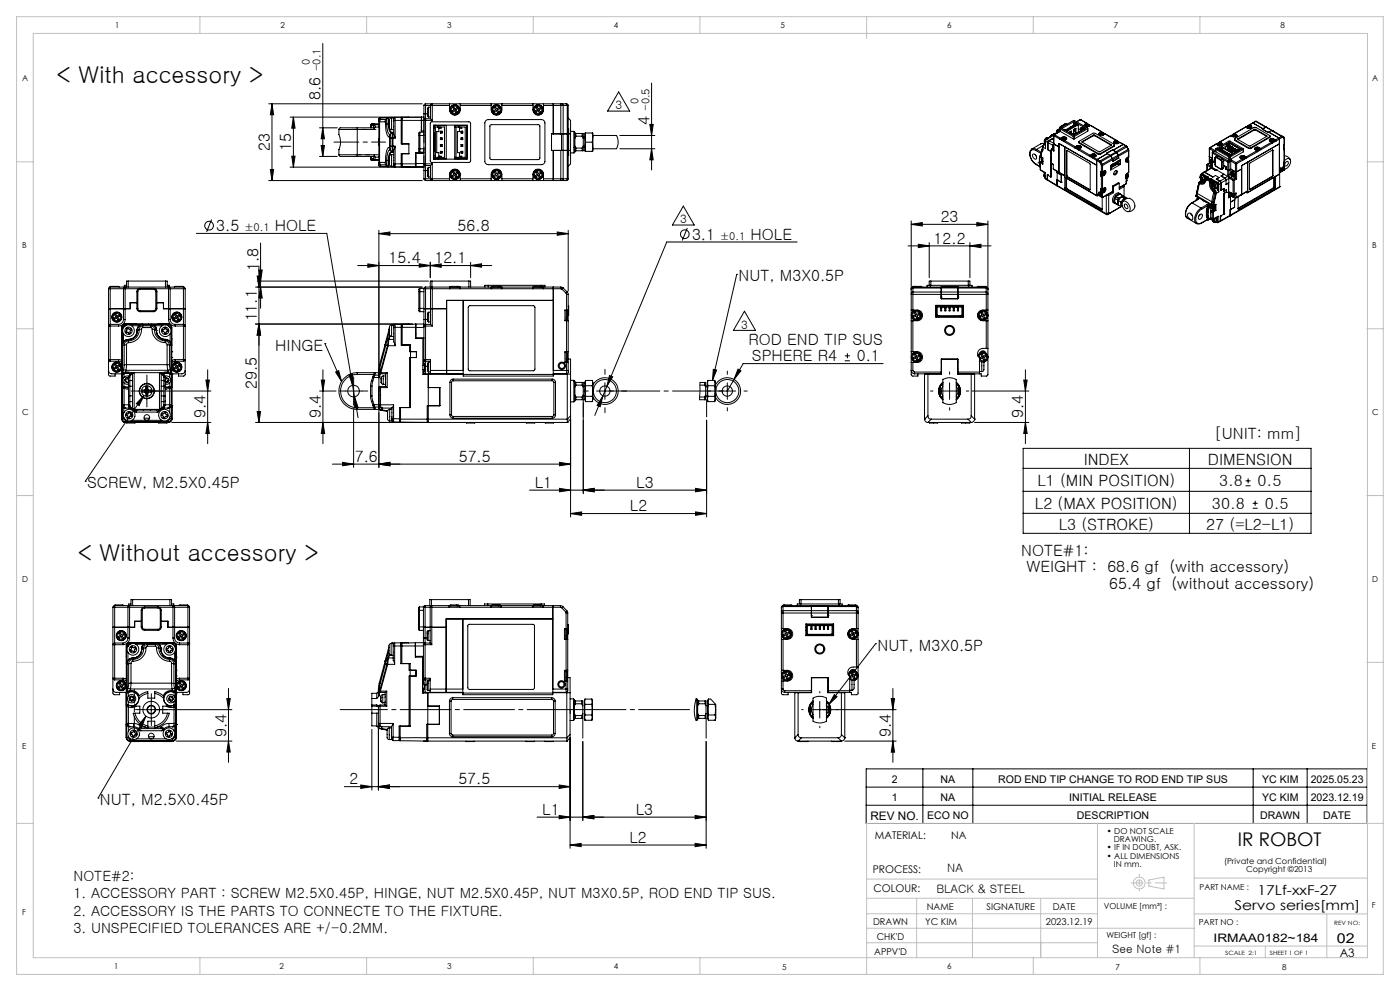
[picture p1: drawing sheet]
<svg xmlns="http://www.w3.org/2000/svg" width="420mm" height="297mm" viewBox="0 0 420 297" stroke-linecap="round" stroke-linejoin="round" font-family="sans-serif">
<defs><g id="words">
<g font-size="7">
<text x="17" y="24.8">&lt; With accessory &gt;</text>
<text x="23.3" y="168.2">&lt; Without accessory &gt;</text>
</g>
<text font-size="5.6" x="371.3" y="253.5">IR ROBOT</text>
<g font-size="4.7">
<text x="96.2" y="29.9" transform="rotate(-90 96.2 29.9)">8.6</text>
<text x="194.8" y="37.5" transform="rotate(-90 194.8 37.5)">4</text>
<text x="81" y="45.3" transform="rotate(-90 81 45.3)">23</text>
<text x="87.4" y="45.3" transform="rotate(-90 87.4 45.3)">15</text>
<text x="64.9" y="69.3">3.5</text>
<text x="82.5" y="69.3">HOLE</text>
<text x="137.3" y="69.3">56.8</text>
<text x="207.6" y="71.8">3.1</text>
<text x="225.2" y="71.8">HOLE</text>
<text x="282.2" y="66.5">23</text>
<text x="280.1" y="73">12.2</text>
<text x="77.5" y="81.3" transform="rotate(-90 77.5 81.3)">1.8</text>
<text x="116.6" y="78.9">15.4</text>
<text x="130.3" y="78.9">12.1</text>
<text x="221.6" y="84.3">NUT, M3X0.5P</text>
<text x="77" y="96.3" transform="rotate(-90 77 96.3)">11.1</text>
<text x="82.6" y="105.1">HINGE</text>
<text x="224.6" y="103.3">ROD END TIP SUS</text>
<text x="225.6" y="108.3">SPHERE R4</text>
<text x="257" y="108.3">0.1</text>
<text x="77" y="116.6" transform="rotate(-90 77 116.6)">29.5</text>
<text x="61.7" y="125.3" transform="rotate(-90 61.7 125.3)">9.4</text>
<text x="96.2" y="125.3" transform="rotate(-90 96.2 125.3)">9.4</text>
<text x="307" y="125.3" transform="rotate(-90 307 125.3)">9.4</text>
<text x="364.2" y="131.6">[UNIT: mm]</text>
<text x="106.4" y="138.4">7.6</text>
<text x="137.6" y="138.4">57.5</text>
<text x="325.1" y="139.3">INDEX</text>
<text x="362.4" y="139.3">DIMENSION</text>
<text x="26.1" y="146.4">SCREW, M2.5X0.45P</text>
<text x="160.4" y="146.2">L1</text>
<text x="190.9" y="146.2">L3</text>
<text x="311.2" y="145.8">L1 (MIN POSITION)</text>
<text x="365.7" y="145.8">3.8</text>
<text x="377.3" y="145.8">0.5</text>
<text x="189" y="153.2">L2</text>
<text x="310.5" y="152.5">L2 (MAX POSITION)</text>
<text x="363.6" y="152.5">30.8</text>
<text x="379.4" y="152.5">0.5</text>
<text x="317.6" y="158.8">L3 (STROKE)</text>
<text x="361.9" y="158.8">27 (=L2-L1)</text>
<text x="306.4" y="166.5">NOTE#1:</text>
<text x="308" y="171.5">WEIGHT : 68.6 gf (with accessory)</text>
<text x="332.8" y="176.5">65.4 gf (without accessory)</text>
<text x="263.3" y="195">NUT, M3X0.5P</text>
<text x="67.9" y="220.8" transform="rotate(-90 67.9 220.8)">9.4</text>
<text x="267.2" y="220.8" transform="rotate(-90 267.2 220.8)">9.4</text>
<text x="104.9" y="235.1">2</text>
<text x="137.5" y="235.1">57.5</text>
<text x="30" y="241.3">NUT, M2.5X0.45P</text>
<text x="162.7" y="244.2">L1</text>
<text x="190.8" y="244.2">L3</text>
<text x="188.9" y="252.6">L2</text>
</g>
<g font-size="4.2">
<text x="22.1" y="264">NOTE#2:</text>
<text x="22.1" y="269.2">1. ACCESSORY PART : SCREW M2.5X0.45P, HINGE, NUT M2.5X0.45P, NUT M3X0.5P, ROD END TIP SUS.</text>
<text x="22.1" y="274.5">2. ACCESSORY IS THE PARTS TO CONNECTE TO THE FIXTURE.</text>
<text x="22.1" y="279.7">3. UNSPECIFIED TOLERANCES ARE +/-0.2MM.</text>
</g>
<g font-size="4.1">
<text x="377.3" y="268.1">17Lf-xxF-27</text>
<text x="370.3" y="272.7">Servo series[mm]</text>
<text x="401.1" y="282.5">02</text>
</g>
<g font-size="3.5">
<text x="184.6" y="32.7">3</text>
<text x="204" y="66.9">3</text>
<text x="222.4" y="98.5">3</text>
<text x="261.1" y="245.6">REV NO.</text>
<text x="284.2" y="261.3">NA</text>
<text x="280.9" y="267.6">BLACK &amp; STEEL</text>
<text x="333.6" y="285.7">See Note #1</text>
<text x="364.1" y="282.5">IRMAA0182~184</text>
<text x="401.9" y="286.9">A3</text>
</g>
<g font-size="3.3">
<text x="92.9" y="19.4" transform="rotate(-90 92.9 19.4)">0</text>
<text x="96.2" y="21.4" transform="rotate(-90 96.2 21.4)">-0.1</text>
<text x="191.6" y="31.3" transform="rotate(-90 191.6 31.3)">0</text>
<text x="194.8" y="33.3" transform="rotate(-90 194.8 33.3)">-0.5</text>
<text x="73.4" y="69.3">±0.1</text>
<text x="216.1" y="71.8">±0.1</text>
</g>
<g font-size="3.2">
<text x="267.5" y="234.6">2</text>
<text x="282.2" y="234.6">NA</text>
<text x="299.4" y="234.6">ROD END TIP CHANGE TO ROD END TIP SUS</text>
<text x="378.6" y="234.6">YC KIM</text>
<text x="393.2" y="234.6">2025.05.23</text>
<text x="267.5" y="240">1</text>
<text x="278.1" y="245.5">ECO NO</text>
<text x="282.2" y="240">NA</text>
<text x="320.8" y="240">INITIAL RELEASE</text>
<text x="323.1" y="245.5">DESCRIPTION</text>
<text x="378.1" y="245.5">DRAWN</text>
<text x="378.6" y="240">YC KIM</text>
<text x="393.2" y="240">2023.12.19</text>
<text x="396.9" y="245.5">DATE</text>
<text x="262.5" y="251.3">MATERIAL:</text>
<text x="285.3" y="251.3">NA</text>
<text x="261.8" y="261.5">PROCESS:</text>
<text x="262" y="267.3">COLOUR:</text>
</g>
<g font-size="2.8">
<text x="278" y="272.6">NAME</text>
<text x="295.9" y="272.6">SIGNATURE</text>
<text x="315.8" y="272.6">DATE</text>
<text x="261.9" y="277.1">DRAWN</text>
<text x="263" y="281.8">CHK'D</text>
<text x="277.5" y="277.1">YC KIM</text>
<text x="313.8" y="277.2">2023.12.19</text>
<text x="262.3" y="286.2">APPV'D</text>
</g>
<g font-size="2.5">
<text x="34.6" y="8.4">1</text>
<text x="84.2" y="8.4">2</text>
<text x="134.2" y="8.4">3</text>
<text x="184.2" y="8.4">4</text>
<text x="234.2" y="8.4">5</text>
<text x="284.2" y="8.4">6</text>
<text x="334.2" y="8.4">7</text>
<text x="384.2" y="8.4">8</text>
<text x="6.7" y="24.4">A</text>
<text x="411.7" y="24.4">A</text>
<text x="6.7" y="74.4">B</text>
<text x="411.7" y="74.4">B</text>
<text x="6.7" y="124.4">C</text>
<text x="411.7" y="124.4">C</text>
<text x="6.7" y="174.4">D</text>
<text x="411.7" y="174.4">D</text>
<text x="6.7" y="224.4">E</text>
<text x="411.6" y="224.5">E</text>
<text x="332.1" y="249.9">• DO NOT SCALE</text>
<text x="332.1" y="254.8">• IF IN DOUBT, ASK.</text>
<text x="332.1" y="257.3">• ALL DIMENSIONS</text>
<text x="334.1" y="252.4">DRAWING.</text>
<text x="334.1" y="259.8">IN mm.</text>
<text x="367.2" y="259">(Private and Confidential)</text>
<text x="373.8" y="261.5">Copyright ©2013</text>
<text x="359.9" y="266.7">PART NAME :</text>
<text x="6.7" y="274.4">F</text>
<text x="331.1" y="272.4">VOLUME [mm³] :</text>
<text x="411.6" y="272.2">F</text>
<text x="332" y="281.1">WEIGHT [gf] :</text>
<text x="359.6" y="277.3">PART NO :</text>
<text x="34.3" y="290.5">1</text>
<text x="83.9" y="290.5">2</text>
<text x="134.2" y="290.4">3</text>
<text x="184.2" y="290.4">4</text>
<text x="234.6" y="290.6">5</text>
<text x="284.2" y="290.4">6</text>
<text x="334.6" y="290.6">7</text>
<text x="384.6" y="290.6">8</text>
</g>
<g font-size="1.7">
<text x="400.3" y="277.2">REV NO:</text>
<text x="367.6" y="286.2">SCALE 2:1</text>
<text x="380.9" y="286.2">SHEET 1 OF 1</text>
</g>
</g></defs>
<g fill="none" stroke="#000" stroke-width=".3">
<path d="M96.8 13v33.9M80.6 31.1h46.1M81.6 31.1l.5 3.3h-1zM81.6 31.1v23M87 35.1h39.2M88 35.1l.5 3.3h-1zM88 35.1v15M95.8 38.3h5.4M96.8 38.3l.5 3.3h-1zM101.7 38.8v1.5a5.5 5.5 0 0 1 0 4.6v1.5M101.7 38.8h5.5M107.2 38.3h-5.1l-.4 .5"/>
<path d="M107.2 38.3v.5M107.2 38.3h5l.1 .5M107.2 38.8v7.6M107.2 38.8h5.1M111.2 37.5h.3M111.2 37.5v.8M111.5 37.5v.8M111.5 37.5h.4M111.8 37.1l-.3 .4M111.8 37.1l-.5 .1-.1 .3M111.8 37.1h1.9M111.9 37.5l.1 .2"/>
<path d="M112 37.7l.3 .8M112.2 37.1l-.3 .4M112.3 37.1l.1 .3M112.3 38.5v.3M112.4 37.4l-.4 .3M112.4 37.4l.2 .7M112.4 37.4h1.3M112.6 38.1l-.3 .4M112.6 38.1h1.1M113.7 36.3l.2 .2M113.7 35.8v13.7M113.8 35.7l-.1 .1"/>
<path d="M113.9 36.5h1.6M113.9 36.5v12.2M113.9 35.4l-.2 .6M113.9 35.4h.1M114 35.6l.2 .2M114 35.6l-.3 .6v-.2M114 35.4l-.3 .6M114 35.4v.2M114 35.4h-.1M114.1 35.3l-.1 .1M114.2 35.3l-.5 .5M114.2 35.8l-.3 .7"/>
<path d="M114.2 35.2l-.5 .6M114.2 35.2v.1M114.2 35.2h.1M114.2 35.8h1.5M114.3 35.2l-.3 .2M114.3 35.2l-.2 .1M115.5 36.5l.2 .6M115.7 37.1a4.2 4.2 0 0 0 1 3.9M115.7 37.1h.3M115.7 35.8l.3 1.3M115.7 35.8l-.2 .7M116 37.1a3.1 3.1 0 0 0 1 3.2"/>
<path d="M116 37.1h.5M116.2 35.3l.3 1.8M116.2 35.3l-.5 .5M116.2 35.3h-2.1M116.4 35.2h.1M116.5 37.1a2.6 2.6 0 0 0 1 2.7M116.5 37.1h.2M116.5 35.2l-.3 .1M116.5 35.2l.2 1.9M116.7 37.1a2.63 2.63 0 0 0 1 2.6M116.7 37.1h.1M117.5 35.3l-.4 .2a4.3 4.3 0 0 0 0 3.2l.4 .1"/>
<path d="M117.5 35.3h.6v.3M117.5 35.3v3.5M117.5 38.8h.6M117.5 39.8l.2 1.6M117.5 39.6v.1M117.5 39.8l-.5 .5M117.6 39.7h.2M117.6 39.7h.5M117.8 39.7l-.3 .1M117.8 39.7l.1 1.7M118.1 35.2h.1M118.1 36.1v4.2l.4 1.1"/>
<path d="M118.1 35.6l.4-.4v6.2M118.1 35.6v.5M118.1 36.1h2.6M120.4 35.1v8h2.3v3h-2M120.4 35.1l2.3 .1M120.4 35.6h.3M120.4 35.1l-6.1 .1M120.7 36.1h5.7M120.7 36.1v7M126 39.6v1M126 39.6l-.3 .2v.8M126 39.6h1.2"/>
<path d="M126.4 35.1l-5.7 .1v.9M126.4 35.1v1M126.4 38.1h.1M126.4 36.1h.8M126.4 36.1v3.2h.8M126.4 39.1h.1M126.4 38.9h.1M126.4 39h.1M126.5 35.1v4.2M127.2 36.1h.5M127.2 36.1v4.5M127.2 34.1h.5"/>
<path d="M127.2 34.1v2M127.2 31.6h.5M127.2 35.1h-.8M127.2 31.6v2.5M127.7 35.6v.5M127.7 35.6l-.5 .5M127.7 34.1v1.5M127.7 31.1v.5M127.7 31.1l-.5 .5M127.7 31.1h40.5M127.7 31.6v2.5M127.7 36.1v13"/>
<path d="M127.7 36.1h2M127.7 31.6h1.5M127.7 35.6h1.5M127.7 34.1h.6M128.6 32.1l-.3 .3v2.3l.3 .4M128.6 32.1v3M128.6 35.1h.6M129.2 31.6l.4-.5 .1 .5M129.2 31.6h.5M129.2 35.6l.5 .5M129.2 31.6v4M129.2 32.1h-.6"/>
<path d="M129.2 36.7l11.6-.2 .3 .3 .1 11.4-.3 .4-11.4 .1-.3-.2zM129.7 31.6v4.5M129.7 31.6h5.2M130.1 39.7v.9M130.1 37.5h10.1v10.2h-10.1zM130.1 38.6h.1M130.1 37.6h3.8v10h-3.8M130.2 37.6v10M130.2 38.1h1.7l-.2 .3M130.6 37.5v.1M130.6 38.1v9.1M131.3 37.6v.5"/>
<path d="M131.4 37.6v.5M131.7 38.4h.7l-.2-.3h1.2v9.1h-1.2l.2-.4h-.7M131.7 38.4v1h-.7v6.4h.7v1M132.1 39.3l.2 .2M132.1 39.3h.5M132.1 39.3v.6M132.1 39.9h.5M132.3 39.6h.1M132.3 39.5h.1M132.3 39.5v.1M132.3 39.6l-.2 .3M132.4 39.5v.1"/>
<path d="M132.4 39.6l.2 .3M132.6 39.3l-.2 .2M132.6 39.3v.6M134.9 31.6a2.76 2.76 0 0 0 .3 2.2 1.59 1.59 0 0 0 1.8 .6 1.59 1.59 0 0 0 1.1-1.5v-1.3M134.9 31.1v.5M135.8 32.2l.3-.2 .4 .6 .7-.4 .2 .3-.7 .4 .5 .7-.4 .2-.4-.6-.6 .4-.2-.3 .6-.5zM136.4 38.1h1.7l-.2 .3M136.4 37.6h3.7v10h-3.7zM136.8 38.1v9.1M137.5 37.6v.5M137.7 37.6v.5M137.9 38.4h.7l-.2-.3h1.2v9.1h-1.2l.2-.4h-.7"/>
<path d="M137.9 38.4v1h-.7v6.4h.7v1M138.1 31.1v.5M138.1 31.6h9.3M138.3 39.3h.5M138.3 39.9h.5M138.3 39.3v.6M138.3 39.3l.2 .2M138.5 39.6h.1M138.5 39.5h.1M138.5 39.5v.1M138.5 39.6l-.2 .3M138.6 39.5v.1"/>
<path d="M138.6 39.6l.2 .3M138.8 39.3l-.2 .2M138.8 39.3v.6M145.6 36.3l.9-.5h16a1.09 1.09 0 0 1 1 1.1v11.5a1.02 1.02 0 0 1-1 1h-16a1.02 1.02 0 0 1-1-1v-11.5zM147 37.6l.4-.2h14.3l.3 .3-.1 9.9-.3 .2h-14.4l-.2-.4zM147.4 31.6a2.76 2.76 0 0 0 .3 2.2 1.59 1.59 0 0 0 1.8 .6 1.59 1.59 0 0 0 1.1-1.5v-1.3M147.4 31.1v.5M148.3 32.2l.3-.2 .4 .6 .6-.4 .3 .3-.7 .4 .4 .7-.3 .2-.4-.6-.6 .4-.2-.3 .6-.5zM150.6 31.1v.5M150.6 31.6h9.3M159.9 31.6v1.3a1.59 1.59 0 0 0 1.6 1.6 1.59 1.59 0 0 0 1.6-1.6v-1.3M159.9 31.1v.5"/>
<path d="M160.8 32.2l.3-.2 .4 .6 .7-.4 .2 .3-.7 .4 .4 .7-.3 .2-.4-.6-.6 .4-.2-.3 .6-.5zM163.1 31.1v.5M163.1 31.6h5.1M166 31.1v.5zM166 31.6v8.5M168.2 31.1v.5M168.2 31.6h.7M168.2 31.1h.4M168.2 31.6v8.5h.7M168.6 31.1l.3 .5M168.6 31.1h1.2M168.9 31.6h1.3"/>
<path d="M168.9 31.6v8.5M169.8 31.1l.4 .5M169.8 31.1l.5 .1 .2 .4M170.2 31.6h.3M170.2 31.6v22M170.5 31.6v22M170.5 35.4l.7 .7v13l-.7 .7M170.5 38.6l.1 1.5M171.2 39.4h1M172.2 39.4v6.4M172.2 39.4a1.71 1.71 0 0 1 .3 1.7v3a1.79 1.79 0 0 1-.3 1.7M175.6 39.9v2.7"/>
<path d="M177.7 39.9v2.7M185.6 27.5l3.3 5.8h-6.6zM194.9 37.3h1.1l-.5 3.3zM195.5 24.9v26M316.5 40h.1M316.6 40h.3h-.4M316.6 40h-.2M317 39.3v.1M317 39.3v.6M317 39.4v.5M317 39.4l.5 .2M317.1 39l-.1 .3"/>
<path d="M317.1 39l.9-.5v.9M317.1 39h.1M317.2 39l-.2 .4M317.2 39l.7 .4M317.8 38.5l.1 .1M317.8 38.5v.1M317.9 38.6l-.7 .4M317.9 39.4l-1.7 1M317.9 39.4l-1.6 1M318 39.4l4 2.2M318 38.6l4 2.3M318 38.6v.8"/>
<path d="M318.1 37.9l-.3 .6M318.1 37.9l.1 .1M318.2 38l-.3 .6M318.2 38l.3 .1M318.6 38.5l3.6-2.1 3.6 2.1-3.6 2.1zM319.2 38.9h.5M319.5 37.1h.4M319.5 37.1h.1M319.5 37.1l-1.4 .8M319.6 37.1l-1.4 .9M319.6 37.1l.3 .2M319.7 38.8v.1"/>
<path d="M319.7 38.9h-.2l.4 .3M319.7 38.9v.2M319.9 37.1h-.3M319.9 37.1l.2 .1M319.9 39.1v.1M319.9 39.1l.1 .1M320.1 38.9l.2 .1M320.1 38.9h.1M320.1 38.9l-.2 .2M320.1 38.9v.2M320.7 39.7l.7-.4-.1 .8 .6 .1M320.7 38.7v.1"/>
<path d="M320.7 38.7h.1M320.8 38.5h.1M320.8 38.5l-.1 .2M320.9 38.5v.2M320.9 39.6v.2M320.9 38.5h-.1M320.9 38.5l.1 .1M321 39.5v.4M321.1 38v.1M321.1 38.1l.3 .1M321.1 38.1l-1.4 .8M321.2 39.4v.6"/>
<path d="M321.4 38.2v.2M321.4 38.3h.1M321.4 38.2h.1M321.5 38.1l.2 .1M321.5 38.1l-.1 .2M321.5 38.1h.1M321.6 38.1v.2M321.6 37.8l.2 .2M321.8 38v-.3l-.5 .3 .1 .2M322.1 37.8l-.3 .2M322.1 37.1v.9M322.1 37.1l.3 .1"/>
<path d="M322.1 37.1h.3M322.1 39l.2 .2M322.1 37.8l.1 .1M322.2 36.4v.6M322.2 37.7l.1 .1M322.3 38.8v.4M322.4 37.8h-.3M322.4 37.1l.3 .1M322.4 37.1v.6M322.5 36.9l.1 .1-.2 .1M322.5 36.9l1 .5M322.5 36.9l-.1 .2"/>
<path d="M322.6 39.3l-.5 .2M322.6 38.8l-.2-.1-.1 .5M322.6 38.6v1.3M322.6 39.9l.2 .1M322.6 39.9l-.5 .3M322.7 37.2v.4M322.7 37.1l.4 .3-3.2 1.8M322.7 37.1v.1M322.7 37.1v.5M322.9 39.9v.1M322.9 40h-.1M323.1 39.9h-.2"/>
<path d="M323.5 37.4v2.2l-.5 .3M323.5 38.5l.7 .5M323.5 37.4l-3.5 2M323.6 39.5v.1M323.6 38.6l-.1 .1M323.7 39.4v.1M323.8 39.4l-.2 .1M323.8 39.4h-.1M323.8 39.4v.1M324 35.9h.2M324 35.9h.1M324 35.9l-1 .6"/>
<path d="M324.1 35.9h.1M324.1 35.9l1.9 1M324.1 35.9l-1.1 .6M324.2 35.9l1.9 1M324.2 38.4h.4M324.2 38.4l.4 .1M324.2 38.4v.9M324.3 39.1v.1M324.4 39h.1M324.4 39v.1M324.6 39l-.3 .1M324.6 38.3l.3 .1"/>
<path d="M324.6 38.3v.7M324.7 38.2l.1 .1h-.2M324.7 38.2l.9 .4M324.7 38.2v.1M324.9 38.4l.4 .2-3.2 1.9M324.9 38.4v.5M325.3 37.6l.4 .4M325.3 37.6v.1M325.3 37.5v.1M325.4 37.6v-.1a.78 .78 0 0 1 .7-.4 .78 .78 0 0 1 .7 .5M325.5 37.2a.43 .43 0 0 0-.2 .6 .43 .43 0 0 0 .6 .2l1.2-.4M325.5 37.2v.1"/>
<path d="M325.6 37.3v-.1a.45 .45 0 0 1 .7-.1 .45 .45 0 0 1 .1 .6 .51 .51 0 0 1-.5 .1 .51 .51 0 0 1-.3-.5zM325.6 37.4l.4 .1M325.6 37.4v.1M326 36.9l.1 .1M326 37.5h.1M326 37.5l-.1 .2 .2-.2M326 37.5v.1M326 36.9l-.5 .3M326.1 37.2l.1 .2M326.1 37.2l-.1 .3M326.1 37l-.1 .1M326.1 37l.2 .1"/>
<path d="M326.2 37.4l.4 .1h-.5M326.2 37.4v.1M326.3 38.6v-.2l-4.2-2.3-4.1 2.3v.2M326.3 39.3l-4 2.3M326.3 38.6l-4 2.3M326.3 38.6v.7M326.4 38.5l-.1 .8M326.7 37.4l.4 .2M326.8 37.6l-.4 .4M326.8 37.6v.2M327.1 37.6l3.4 1.9M327.1 37.6l3.3 1.9"/>
<path d="M329.9 39.8a.49 .49 0 0 0-.1 .6 .49 .49 0 0 0 .7 .2l1-.5M329.9 39.8h.1M330 39.9l.2-.2a.46 .46 0 0 1 .5 0 .46 .46 0 0 1 .2 .5l-.2 .1a.45 .45 0 0 1-.5 0 .45 .45 0 0 1-.2-.4zM330.1 39.9l.4 .4 .5-.3h-.4M330.1 39.9h.3M330.1 39.9v.1M330.4 39.5l.2 .1M330.4 39.5l-.5 .3M330.4 39.9l-.1 .4M330.5 39.7l-.1 .2M330.5 39.7l.2 .1-.1 .2M330.5 39.9l-.1 .2"/>
<path d="M330.5 39.9h.1M330.5 39.7v.2M330.6 39.6h-.2M330.6 39.6l.1 .1M330.6 40v.1M331.2 39.9l.3 .2M373.7 38.1l-3.4 1.9M373.7 38.1l-3.3 1.9M374 38.1a.8 .8 0 0 1 .7-.5 .8 .8 0 0 1 .8 .5M374 38.1h.1M374 38.1l.4 .3M374 38.1v.2"/>
<path d="M374.1 37.9l-.4 .2M374.2 37.8l.4-.1a.37 .37 0 0 1 .5 0 .37 .37 0 0 1 0 .5 .53 .53 0 0 1-.9-.4zM374.3 37.8l.4 .1M374.3 37.8l.3 .2M374.3 37.8v.2M374.6 38.1h.1M374.6 38l-.1 .2 .3-.2M374.6 38v.2M374.7 37.9v.2M374.7 37.6h.1M374.7 37.6h-.2M374.8 37.7l.1 .2"/>
<path d="M374.8 37.7l-.1 .2M374.8 37.8l-.1 .3M374.8 37.8h.1M374.8 37.7v.1M374.9 37.5l-.2 .1M374.9 37.9l.3 .1h-.4M374.9 37.9v.1M374.9 37.5l.4 .2M375.3 37.7a.55 .55 0 0 1 0 .8 .55 .55 0 0 1-.8 0l-.8-.4M375.3 37.7v.1M375.5 38.1l-.4 .3M375.5 38.1v.1"/>
<path d="M375.7 36.9h.2M375.7 36.9l-1 .6M375.9 36.9l-1 .6M375.9 36.9l3 1.7M376.3 38.8h.4M376.3 38.9h.4M376.3 38.8l-4.9 2.8M376.3 38.9l-4.9 2.9M376.3 38.8v.1M376.6 36.4h.1M376.6 36.4l-.9 .5M376.7 38.8l3.3 1.9"/>
<path d="M376.7 38.9l3.3 2M376.7 38.8v.1M376.7 36.4l3 1.7M376.7 36.4l-.8 .5M376.9 36.4h-.3M376.9 36.4h-.2M376.9 36.4l7.8 4.4M378.7 38.7l1.8 1M378.9 38.6l-.2 .1M378.9 38.6h.1M379.7 38.1h.2h-.1M379.7 38.1l-.8 .5"/>
<path d="M379.8 38.1l-1.1 .6M379.8 38.1l1.7 1M380.6 39.6l3 1.7M380.6 39.6l-.1 .1M380.8 39.5l-.3 .2M381.5 39.2l-.9 .4M381.5 39.2l3 1.7M381.6 39.1h.1M381.7 39.1h.1M381.7 39.1l-.2 .1M80.6 54.1h46.1M81.1 50.8h1l-.5 3.3z"/>
<path d="M87 50.1h39.2M87.5 46.8h1l-.5 3.3zM95.8 46.9h5.4M96.3 43.6h1l-.5 3.3zM101.7 46.4l.4 .5h5.1M101.7 46.4h5.5M107.2 46.4v.5M107.2 46.4h5.1M111.2 47.7h.3M111.2 47.7l.1 .3 .5 .1M111.2 46.9v.8M111.5 47.7l.3 .4"/>
<path d="M111.5 46.9v.8M111.5 47.7h.4M111.8 48.1h1.9M111.9 47.7l.2 .4 .3-.3M112 47.5l.4 .3M112 47.5l-.1 .2M112.3 46.7l.3 .4M112.3 46.4l-.1 .5h-5M112.3 46.4v.3M112.3 46.7l-.3 .8M112.4 47.8h1.3M112.6 47.1h1.1"/>
<path d="M112.6 47.1l-.2 .7M113.7 49.5l.1 .3 .4 .1M113.7 48.9h.1M113.7 49.5l.5 .4M113.7 49.5h.1M113.7 41.6v.7M113.7 42.9v.7M113.7 49.2l.2 .6M113.9 48.7l.3 .7M113.9 48.7l-.2 .2M113.9 48.7h1.6M113.9 49.8h.1"/>
<path d="M114 49.8l.3 .1M114 49.8h.1M114 49.6l-.3-.6 .3 .8M114 49.6v.2M114.1 49.8l.2 .1M114.1 49.8l2.1 .1M114.2 49.4l-.2 .2M114.2 49.9h.1M114.2 49.4h1.5M114.3 49.9l4.2 .1M115.5 48.7l.2 .7M115.7 48.1l-.2 .6"/>
<path d="M115.7 49.4l.5 .5M116 48.1h-.3M116 48.1l-.3 1.3M116 48.1h.5M116.2 49.9l.3 .1M116.5 48.1h.2M116.5 48.1l-.3 1.8M116.5 49.9l-.1 .1M116.5 49.9v.1M116.7 48.1l-.2 1.8M116.7 48.1h.1M116.7 44.2l.3 .7"/>
<path d="M116.7 41l.2 .4M116.7 44.2a1.66 1.66 0 0 0-.9 1.9l-.1 2M116.9 43.8l-.2 .4M116.9 43.8h.3M116.9 41.4h.3M116.9 41.4v2.4M117 40.3l.2 1.1M117 40.3l-.3 .7M117 44.9a3.1 3.1 0 0 0-1 3.2M117 44.9l.5 .5M117.2 43.8l-.2 1.1M117.2 41.4h.5"/>
<path d="M117.2 43.8h.5M117.2 41.4v2.4M117.5 46.4l-.4 .1a4.4 4.4 0 0 0 0 3.2l.4 .1M117.5 46.4v3.4M117.5 46.4h.6M117.5 45.4l.2 .1M117.5 45.4l-.4 .2-.4 .8-.2 1.7M117.5 45.5a2.51 2.51 0 0 0-.8 2.6M117.6 45.5h.2M117.7 45.5h-.2M117.7 41.4h.2M117.7 43.8l-.2 1.6"/>
<path d="M117.7 43.8h.2M117.7 41.4v2.4M117.8 45.5h.3M117.9 43.8l-.1 1.7M117.9 41.4v2.4M117.9 41.4h.6M117.9 43.8h.6M118.1 50h.1M118.1 49.6v.2h-.6M118.1 49.1v.5M118.1 49.1h2.6M118.1 49.6l.4 .4"/>
<path d="M118.5 43.8l-.4 1.1v4.2M118.5 43.8v6.2M118.5 50l1.9 .1M120.4 49.6h.3M120.7 49.1h4M120.7 49.1v.9l4 .1M120.7 46v3.1M122.7 46h-2.3v4.1M122.9 50l-2.5 .1M124.7 49.1v1M124.7 49.1h.1M124.7 47.1h.1"/>
<path d="M124.7 50.1h2.2M124.8 49v1h2.4M124.8 49h2.4M124.9 50.1h.1M125.7 40.6h.3M125.7 44.6h.3M125.7 44.6v.8l.3 .2M125.7 40.6v4M126 44.6v1M126 44.6h1.2M126 40.6h1.2M126 40.6v4"/>
<path d="M126 45.6h1.2M126.9 50.1h.3M126.9 50v.1M127.2 49.1h.5M127.2 49.1l.5 .5M127.2 44.6v4.5M127.2 51.1h.5M127.2 49.1v2M127.2 53.6h.5M127.2 53.6l.5 .5M127.2 40.6v4M127.2 51.1v2.5"/>
<path d="M127.2 46h-2.4v3M127.2 45.8h-2.5v3.3M127.7 49.1v.5M127.7 49.6v1.5M127.7 53.6v.5M127.7 54.1h40.5M127.7 51.1v2.5M127.7 49.1h2M127.7 53.6h1.5M127.7 49.6h1.5M127.7 51.1h.6M128.6 50.2l-.3 .2v2.4l.3 .3"/>
<path d="M128.6 50.2v2.9M128.6 53.1h.6M129.2 53.6h.5M129.2 53.6l.5 .5v-.5M129.2 49.6v4M129.2 50.1l-.6 .1M129.7 49.1l-.5 .5M129.7 49.1v4.5M129.7 53.6h5.2M130.1 44.6v.9M130.1 46.6h.1M130.6 47.6v.1"/>
<path d="M131.3 47.2v.4M131.4 47.2v.4M131.7 46.8l.2 .4h-1.7M132.1 45.9h.5M132.1 41.3v.5M132.1 43.4v.4M132.1 45.4v.5M132.1 41.3l.2 .3M132.1 41.3h.5M132.1 41.8h.5M132.1 43.4l.2 .2M132.1 43.4h.5"/>
<path d="M132.1 43.8h.5M132.1 45.4l.2 .1M132.1 45.4h.5M132.3 45.5h.1M132.3 41.6v.1M132.3 43.6h.1M132.3 45.5v.1M132.3 41.6h.1M132.3 41.7h.1M132.3 41.7l-.2 .1M132.3 43.6l-.2 .2M132.3 45.6h.1"/>
<path d="M132.3 45.6l-.2 .3M132.4 41.6v.1M132.4 43.6h.1M132.4 45.5v.1M132.4 41.7l.2 .1M132.4 43.6l.2 .2M132.4 45.6l.2 .3M132.6 41.3v.5M132.6 43.4v.4M132.6 45.4v.5M132.6 41.3l-.2 .3M132.6 43.4l-.2 .2"/>
<path d="M132.6 45.4l-.2 .1M134.9 53.6a2.6 2.6 0 0 1 .5-2.5 1.6 1.6 0 0 1 1.7-.3 1.6 1.6 0 0 1 1 1.5v1.3M134.9 53.6v.5M135.8 51.6l.3-.2 .4 .6 .7-.4 .2 .3-.7 .4 .5 .7-.4 .2-.4-.6-.6 .4-.2-.3 .6-.5zM137.5 47.2v.4M137.7 47.2v.4M137.9 46.8l.2 .4h-1.7M138.1 53.6v.5M138.1 53.6h9.3M138.3 45.9h.5M138.3 41.3h.5M138.3 41.8h.5"/>
<path d="M138.3 43.4h.5M138.3 43.8h.5M138.3 45.4h.5M138.3 41.3v.5M138.3 43.4v.4M138.3 45.4v.5M138.3 41.3l.2 .3M138.3 43.4l.2 .2M138.3 45.4l.2 .1M138.5 45.5h.1M138.5 41.6h.1M138.5 41.7h.1"/>
<path d="M138.5 43.6h.1M138.5 45.6h.1M138.5 41.6v.1M138.5 45.5v.1M138.5 41.7l-.2 .1M138.5 43.6l-.2 .2M138.5 45.6l-.2 .3M138.6 41.6v.1M138.6 43.6h.1M138.6 45.5v.1M138.6 41.7l.2 .1M138.6 43.6l.2 .2"/>
<path d="M138.6 45.6l.2 .3M138.8 41.3v.5M138.8 43.4v.4M138.8 45.4v.5M138.8 41.3l-.2 .3M138.8 43.4l-.2 .2M138.8 45.4l-.2 .1M147.4 53.6a2.6 2.6 0 0 1 .5-2.5 1.59 1.59 0 0 1 1.7-.3 1.59 1.59 0 0 1 1 1.5v1.3M147.4 53.6v.5M148.3 51.6l.3-.2 .4 .6 .6-.4 .3 .3-.7 .4 .4 .7-.3 .2-.4-.6-.6 .4-.2-.3 .6-.5zM150.6 53.6v.5M150.6 53.6h9.3"/>
<path d="M159.9 53.6v-1.3a1.59 1.59 0 0 1 1.6-1.6 1.59 1.59 0 0 1 1.6 1.6v1.3M159.9 53.6v.5M160.8 51.6l.3-.2 .4 .6 .7-.4 .2 .3-.7 .4 .4 .7-.3 .2-.4-.6-.6 .4-.2-.3 .6-.5zM163.1 53.6v.5M163.1 53.6h5.1M166 45.1v9M168.2 53.6h.7M168.2 54.1h.4M168.2 53.6v.5M168.5 45.1h.4M168.5 40.1h.4M168.5 40.1h-3v5h3"/>
<path d="M168.5 40.1v5M168.6 40.1h.1M168.6 45.1h.1M168.6 54.1h1.2M168.9 40.1h1.3M168.9 45.1h1.3M168.9 40.1v5M168.9 45.1h-.7v8.5M168.9 53.6l-.3 .5M168.9 53.6h1.3M168.9 45.1v8.5M169 40.1h.1"/>
<path d="M169 45.1h.1M169.9 45.1h.1M169.9 40.1h.1M170.2 45.1h.3M170.2 40.1h.3M170.2 53.6l-.4 .5M170.2 53.6h.3M170.5 53.6l-.2 .4-.5 .1M170.5 45.1h.1M170.5 40.1h.1M170.5 40.6v4M170.5 40.1h.7"/>
<path d="M170.6 45.1l-.1 1.5M171.2 45.8h1M171.2 45l-.7 .1M172.5 40h2.5v1.4M172.5 43.8l.3 .6M172.8 40v.8M172.8 44.4v.8M172.8 40.8l-.3 .6M172.8 40.8h1.9M172.8 44.4h1.9M174.7 40v.8M174.7 44.4v.8"/>
<path d="M174.7 40.8l.3 .6M175 43.8v1.4h-2.5M175 41.4v2.4M175 41.1h.5M175 44.1h.5M175 43.8l-.3 .6M175.6 42.6v2.8M175.6 45.4l-.1-.3v-5.2h2.3l.1 5.2-.2 .3M175.6 45.4h2.1M175.6 42.6h2.1M177.7 42.6v2.8M177.9 40.8l.1-.2h5.4a1.39 1.39 0 0 1 1.8 .5 3.8 3.8 0 0 1-.3 3.5h-6.9l-.1-.3"/>
<path d="M185.9 44.6h10.6M185.9 40.6h10.6M195.5 44.6l.5 3.3h-1.1zM309.6 44.7a2.87 2.87 0 0 0 .4 3.9l.8 .7M309.6 44.7l.6-.2 .7 .3M309.8 46.3a.83 .83 0 0 1 1 .4 .83 .83 0 0 1-.2 1l-.3-.1a1.14 1.14 0 0 1-.5-1.3zM310.5 46.3l.3 .4M310.8 45.1a1.13 1.13 0 0 0-1.5 0 1.13 1.13 0 0 0-.3 1.4 3.7 3.7 0 0 0 1.8 2.7M310.8 49.2v.1M310.8 45.1l1.5 .9M310.8 49.2l1.2 .7M310.8 49.3l1.3 .8-.2-.5"/>
<path d="M310.9 44.8l-.1 .3M310.9 44.8l1.5 .8M311.8 48.8l.1 .8M311.8 47.6l.1 .1M311.8 48.8l.1 .1M311.8 47.6v1.2M311.9 48.9l.1 .7M311.9 47.7v1.2M311.9 47l.1 .1M311.9 49.6h.1M312 47l-.2 .6M312 47.1l-.1 .6"/>
<path d="M312 49.6l.1 .3M312.1 46.6v.1M312.1 50.8v.1M312.1 46.6l-.2 .4M312.1 48.7v2.1M312.1 50.8l.2 .3M312.1 48.7v.1M312.1 46.9l.1 .1M312.1 46.9h.1M312.1 50.9l.2 .2M312.1 46.7l-.1 .4M312.1 50.9l1.4 .8v1.7"/>
<path d="M312.1 48.8v2.1M312.1 48.8l.7 .4M312.2 47h.1M312.2 47l.6 .3M312.2 46.6l-.1 .1M312.2 46.5h.1M312.2 47l.6 .4M312.2 46.5l-.1 .2M312.2 46.5l-.1 .4M312.2 46.4l-.1 .2M312.2 48.5l-.1 .2M312.2 43.1h1.1"/>
<path d="M312.2 48.5h.1M312.2 43.1l-2.6 1.6M312.3 48.5l-.2 .3M312.3 51.1l1.2 .8M312.3 48.5l.5 .3M312.3 45.8l-.1 .6M312.3 45.9l-.1 .6M312.3 45.8v.1M312.6 48.3l.2 .1M312.6 47.3h.1M312.6 48.3v.1M312.7 47.3l-.3 .5 .2 .5"/>
<path d="M312.7 48.4l-.5 .1M312.7 48.4l-.4 .1M312.7 48.4h.1M312.7 48.3v.1M312.8 47.9v.4M312.8 47.4v1.8M312.8 47.4l-.3 .4 .1 .5M312.8 47.3v.1M312.8 47.3v1.9M312.9 44v.1M312.9 43.8v.2M312.9 44l-.8 2.9"/>
<path d="M312.9 43.8l-.6 2.1M312.9 44.1l-.7 2.9M312.9 43.7v.1M312.9 43.6l-2 1.2M313.4 43.1h-1.2M313.4 51.8l-.3 .7 .3 .6M313.4 53.1h.1M313.4 43.1l-.5 .5-.6 2.2M313.5 43l-.6 .8M313.5 43l-.1 .1M313.5 52.5v.5M313.5 53.4l.1 .2"/>
<path d="M313.5 51.9a.85 .85 0 0 0-.1 1.2M313.5 53.4l.6 .4M313.5 42.9h.2M313.6 43h.1M313.6 43l-.7 1M313.6 53.6l.7 .4M313.6 43h-.1M313.7 42.2v.7M313.7 43l-.8 1.1M313.7 42.9l-.3 .2M313.7 43h-.1M313.7 42.9l-.2 .1"/>
<path d="M314 41.7l-.3 .6 .6 .4M314 41.7l-.3 .5v2.4l-.8-.5M314 41.7l.6 .4M314.1 53.8l.2 .2M314.3 53.7v.1M314.3 52.5h.1M314.3 53.9l2.7 1.6M314.3 53.9l2.9 1.9M314.3 52.5v1.4M314.3 42.7v2.2M314.3 44.9l.9 .5M314.4 41.3a.92 .92 0 0 0-1 .5 .92 .92 0 0 0 .1 1.1"/>
<path d="M314.4 42.8l1.4 .8M314.4 41.3a1.01 1.01 0 0 0-.9 1.6M314.4 41.3l.1 .1M314.4 44.8l-.1 .1M314.4 42.8v2.1l.9 .5v7.7l-.1-.1M314.5 41.4l-.6 .4M314.6 42.3l-.1 .3M314.6 42.1l-.3 .6M314.7 42.2l-.3 .6M314.7 42.2l1.4 .7M315 41.1v.1M315.2 45.4h.1"/>
<path d="M315.2 45.4v.8M315.2 46.2l.2 .1M315.2 53l-1.1-.6v1.4M315.3 46.1l-.1 .1M315.3 46.1h.1M315.3 52.9h.1M315.3 52.9l-.1 .1M315.3 46.2l.1 .1M315.4 48.9l.1 .2M315.4 40.6l-.4 .6M315.4 44.7l.1 .1M315.4 48.9l.1 .1"/>
<path d="M315.4 44.7v4.2M315.4 47l-.2-.1v6.1M315.4 40.6h.1M315.5 49v.1M315.5 44.8l.7 .5M315.5 49l.5 .2v1.4M315.5 44.8v4.2M315.5 44.5l-.1 .2M315.5 44.5l.1 .1M315.5 49.1l.5 .3M315.6 40.5l-.5 .6M315.6 40.5h.1"/>
<path d="M315.6 40.5l-.2 .1M315.6 44.6l-.1 .2M315.6 40.5l-.4 .6M315.6 40.5l.3 .2-1.9 1M315.6 44.6l.5 .2M315.7 41.5l.4 .2-.3-.1-1.1 .6M315.7 41.5l-1.1 .6M315.7 41.5v.1M315.8 43.6v.7M315.9 43.6v.7M315.9 43.6l.2 .1M316 50.6l1.8 1.2"/>
<path d="M316 50.6l1.7 1M316.1 43l1.6 1M316.1 45l.1 .3M316.1 43.1l-.2 .5M316.1 40.6l.1 .1M316.1 40.6l.1 4.7M316.1 44.2l-.6 .3M316.1 44.3l-.5 .3M316.1 43.1l-.3 .5M316.2 40.7l1.8 1M316.2 40.4l-.1 .2M316.2 40.4h.1"/>
<path d="M316.3 40.1l-.9 .5M316.3 40.4l-.1 .3M316.3 40.1h-.1M316.3 40.4l1.9 1M316.3 40.1h.1M316.4 40l-.1 .1M316.4 40h.1M316.4 40l-1 .6M316.5 40l-.9 .5M316.5 40l.1 .1M316.5 40h-.1M317 55.5l.2 .3"/>
<path d="M317.1 55.6l.2 .2M317.1 53.9h.1M317.1 51.7l1.3 .7M317.1 51.4v4.2M317.1 55.6l14.8 8.5M317.1 53.9l-.1 1.6M317.1 51.7h.1M317.1 53.9l1.3 .7M317.3 55.8l14.7 8.5M317.7 51.6l.1 .2M317.7 51.6l1.7 1M317.8 51.8l1.6 .9"/>
<path d="M318 41.7l1.1 .7M318.2 41.4l-.2 .3M318.4 52.4h.1M318.4 54.6h.1M318.4 52.4v2.3l-1.3-.8M318.5 41.5a.79 .79 0 0 1 .7-.4 .79 .79 0 0 1 .7 .4M318.5 41.5a.56 .56 0 0 0 .8 .6M318.5 41.5a.82 .82 0 0 0 1.4 0M318.5 41.4l-.5 .3M318.6 41.2a.74 .74 0 0 1 .9-.2 .74 .74 0 0 1 .4 .7l-.6 .4M318.6 41.2l-.4 .2M318.6 41.2h.1"/>
<path d="M318.7 41.3l.2-.2a.46 .46 0 0 1 .6 0 .46 .46 0 0 1 .2 .5l-.3 .1a.45 .45 0 0 1-.5 0 .45 .45 0 0 1-.2-.4zM319.1 41.3l-.4 .1h.4M319.1 41.3v.4M319.1 42.4l3.3 1.9M319.2 41.3h.1M319.2 41.1l.1 .3M319.2 41.1l-.1 .2M319.2 41.3l-.1 .2M319.2 41.1v.2M319.3 42.1l-.2 .3M319.3 42.1l3.3 1.9M319.3 41.4h.4l-.5 .3-.1-.3"/>
<path d="M319.3 41.4v.1M319.4 56.4l.4 .6M319.4 44v12.4M319.4 56.4h.4M319.8 56.4l.2 .3M319.8 57l10.5 6M319.8 53.4v3M319.9 41.5l.1 .1M319.9 41.5v.2M320 52.7l.1 .3M320 45.2l.1-.2 6.9 4 .1 7.9h-.2M320 56.3l.1 .3"/>
<path d="M320 45.2v7.5M320 53.5v2.8M320 56.7l10.5 6.1M320 56.7l-.2 .3M320 56.3l-.2 .1M320.1 52.7l.2 .3M320.1 45.1v7.6M320.1 45.1l-.1 .1M320.1 52.7h-.1M320.1 45v.1M320.1 53l6.8 3.9M320.1 56.6l10.6 6"/>
<path d="M320.1 56.6l-.1 .1M320.3 53l6.7 3.8M320.3 53h-.2M321.9 40.2h-.2l.4 .3M321.9 40.2v.1M322 41.6h.3M322 40.9h.3M322 40.9v.7M322.1 40.4h.1M322.2 40.4h.1M322.2 40.4v.1M322.3 40.2v.2"/>
<path d="M322.3 40.9v.7M322.3 40.2l-.1 .2M322.4 40.2h-.1M322.4 40.2v.1M322.4 44.3l1.2 .6M322.6 44l-.2 .3M322.8 40v-1.6l-.7 .5v1.5M322.9 44.1l.1-.3a.83 .83 0 0 1 1.3 .3M322.9 44.1a.59 .59 0 0 0 .8 .6M322.9 44.1a.79 .79 0 0 0 .7 .4 .79 .79 0 0 0 .7-.4M322.9 44l-.5 .3M323.1 43.7a.84 .84 0 0 1 1.3 .5l-.7 .4"/>
<path d="M323.1 43.7l-.5 .3M323.1 43.7v.1M323.2 43.7h.2a.4 .4 0 0 1 .5-.1 .4 .4 0 0 1 .1 .6 .45 .45 0 0 1-.6 .2 .45 .45 0 0 1-.2-.7zM323.5 44.1h.1M323.6 43.9l-.5 .1h.4M323.6 43.9l-.1 .3M323.6 44.9l3.2 1.9M323.6 42.5l.2 .4M323.6 43.8h.2M323.6 43.7v.1M323.6 43.7l.1 .2M323.6 43.7v.2"/>
<path d="M323.6 43.8v.3M323.7 44.6l-.1 .3M323.7 43.9l.4 .1-.7 .2 .1-.2M323.7 43.9v.1M323.7 44.6l3.3 1.9M323.8 42.7l-.1-.3 4.1-2.4 .6-.1 5.9 3.4-.1 .3M323.8 42.7v.2M323.8 42.9l5.7 3.3M323.8 42.7l5.7 3.3M324.3 44.1l.1 .1M324.7 42.4v.2M324.7 42.6l5 2.9 3.6-2"/>
<path d="M326.8 46.8l1.2 .7M327 56.8l.1 .1M327 56.8l-.1 .1M327 46.5l-.2 .3M327.3 46.6a.8 .8 0 0 1 1.5 0M327.3 46.6l-.5 .2M327.5 46.3a.75 .75 0 0 1 .8-.2 .75 .75 0 0 1 .5 .7l-.6 .4M327.5 46.3l-.5 .2M327.5 46.3v.1M327.6 46.4l.3 .2M327.6 46.4l.4 .1M327.6 46.4v.1"/>
<path d="M327.6 46.3a.5 .5 0 0 1 .6-.1 .5 .5 0 0 1 .3 .5l-.1 .1a.45 .45 0 0 1-.6 .1 .45 .45 0 0 1-.2-.6zM327.9 46.6h.1M327.9 46.6v.2M328 46.5l-.1 .3M328 47.5l1 .6M328 40.5h.4M328 40.7h.4M328 40.5v.2M328 40.5l-3.3 1.9M328 40.7l-3.3 1.9M328 46.2v.3M328 46.2h.2v.3"/>
<path d="M328 46.4v.2M328 46.4h.2M328 46.2v.2M328.1 46.6l-.2 .2M328.2 47.2l-.2 .3M328.2 46.5h.3l-.4 .1M328.2 46.5v.1M328.2 47.2l1 .6M328.4 40.5l4.9 2.9M328.4 40.7l4.9 2.8M328.4 40.5v.2M328.8 46.6a.83 .83 0 0 1-1.5 0 .59 .59 0 0 0 .8 .6"/>
<path d="M328.8 46.6v.2M328.8 46.6v.1M329 58.6l-9.6-5.5 9.7 5.6M329 48.1v10.5M329 49.5l-11.3-6.5v8.6M329 48.1l.8 .4M329.2 47.8l-.2 .3M329.2 47.8l.8 .5M329.5 46.2h.7M329.5 46h.7M329.5 58.5l-.5 .1M329.5 46v.2"/>
<path d="M329.6 57.6a.48 .48 0 0 1 .6 .3 .48 .48 0 0 1-.2 .6l-.4-.3zM329.8 40.1a.79 .79 0 0 1 .7-.5 .79 .79 0 0 1 .7 .5M329.8 40.1l.3 .4M329.8 40.1l-.1 .1M329.8 48.5l.1 .2M329.9 48.7l.5 .7M330 48.3l-.2 .2M330 48.3l.2 .2M330 57.6a.33 .33 0 0 0-.2 .5 .33 .33 0 0 0 .5 .1M330.2 46v.2M330.2 48.5l-.3 .2M330.2 48.5l.5 .7"/>
<path d="M330.2 52.7l.2 .1M330.2 57.8l.2 .1M330.4 49.4v.2M330.4 40.1h.1M330.4 51.5a.59 .59 0 0 0 .2 1M330.4 56.6a.55 .55 0 0 0 .2 1M330.4 49.6h.4M330.4 51.5h.4M330.4 52.8h.4M330.4 56.6h.4M330.4 58.9h.4M330.4 57.9h.4"/>
<path d="M330.4 58.9l-1.4-.8 1.5 1M330.4 58.9l.1 .2M330.4 49.6v1.9M330.4 52.8v3.8M330.4 57.9v1M330.4 51.5l-.2-.1v1.3M330.4 56.6l-.2-.1v1.3M330.5 59.1h.4M330.6 51.6l-.2 .5 .2 .4M330.6 56.7l-.2 .4 .2 .5M330.6 52.5l-.4 .2M330.6 57.6l-.4 .2"/>
<path d="M330.7 49.2l-.3 .2M330.7 49.2l.1 .4M330.7 59.2v3.7l-.4 .1M330.8 58.9l.1 .1M330.8 56.6l.4-.2a.49 .49 0 0 1 .7 .2 .49 .49 0 0 1-.3 .7l-.4 .4M330.8 51.5l.4-.2a.43 .43 0 0 1 .6 .1 .43 .43 0 0 1-.1 .6l-.5 .6M330.8 49.6v1.9M330.8 52.8v3.8M330.8 57.9v1M330.8 51.6a.33 .33 0 0 1 .5-.1 .33 .33 0 0 1 0 .5 .37 .37 0 0 1-.3 .4 .37 .37 0 0 1-.4-.2zM330.9 51.6l.1 .2M330.9 52h.1"/>
<path d="M330.9 56.7l.1 .2M330.9 57.1h.1M330.9 56.6l.2-.1a.44 .44 0 0 1 .2 .7 .44 .44 0 0 1-.7 .1zM330.9 59v.1M331 52l.1 .2 .1-.1M331 51.8l.1 .2M331 51.8l.1 .1M331 57.1l.1 .3 .1-.2M331 56.9l.1 .2M331 56.9l.1 .1M331 52.4l.2 .2M331 51.7v.1"/>
<path d="M331 56.9h.1M331 57.5l.2 .2M331 51.8l-.1-.2-.2 .7 .3-.3M331 56.9l-.1-.2-.2 .7 .3-.3M331.1 52l-.1 .1M331.1 52l.1 .1M331.1 57.1l-.1 .1M331.1 57.1l.1 .1M331.1 51.9l.1 .2M331.1 57l.1 .2M331.2 40.1v.2M331.2 40.1l-.4 .4"/>
<path d="M331.2 57.7l-.4 .2M331.2 52.6l-.4 .2M331.3 51.6h.1M331.3 56.7h.1M331.3 51.2l.1 .5a.77 .77 0 0 1-.8 .8M331.3 51.2h.1M331.3 56.3l.1 .1a.81 .81 0 0 1-.8 1.2M331.3 56.3h.1M331.4 51.6l-.4 .2M331.4 51.6l-.3 .3M331.4 56.7l-.4 .2M331.4 56.7l-.3 .3"/>
<path d="M331.4 51.2v.2M331.4 56.3v.2M331.5 40.1l3.4 1.9M331.5 40.1l3.3 1.9M331.9 58.6h.1M331.9 58.6h.7M331.9 58.6v5.5M332 45.9l.2 .1M332 45.9l.3 .2M332 45.9v.1M332.2 46l-3 1.8M332.2 46l.8 .5"/>
<path d="M332.6 58.6v5.1M333 46.5l.2 .3M333 46.5l-3 1.8M333.1 46.6l.1 .1M333.2 49.6h.1M333.2 50.7l.1 .1M333.2 46.7l.5 .8M333.2 46.8l.5 .7M333.2 46.8l-3 1.7M333.3 49.6v1.2M333.3 43.4v.1M333.4 49.7l.2 .1"/>
<path d="M333.4 49.7l-.1 1.1M333.5 49.6l.1 .1M333.6 49.7v.1M333.6 49.6h.1M333.7 47.5l.1 .4M333.7 49.6l-.1 .1M333.7 49.6l-.1 .2M333.7 47.5l-3 1.7M333.7 57.5l.3 .2M333.7 49.2l.1 .1M333.8 44.9h.1M333.8 57.4l-2.9 1.7"/>
<path d="M333.8 44.9l.1 .1M333.8 44.9l-1.8 1M333.8 49.2l.2 .2M333.8 48.4h.1M333.8 44.9l1 .6M333.8 47.9l-3 1.7M333.8 47.9v.5M333.8 57.4l-2.9 1.6M333.8 49.5l.2 .1M333.8 55.8l.2 .1M333.8 49.4l.2 .1M333.8 49.3l-.5 .3"/>
<path d="M333.8 49.3v.2M333.8 49.5l-.4 .2M333.9 49.1l.1 .1M333.9 45h.1M333.9 45l.9 .5M334 49.2v.2M334 49.5v.1M334 49.4h.1M334 57.7l-1.4 .9M334 55.9v1.8M334.1 49.4l-.1 .2M334.1 49.4l-.1 .1"/>
<path d="M334.2 42.6l.2-.3a.84 .84 0 0 1 1.2 .3M334.2 42.6l-.1 .2M334.2 42.6l.4 .5M334.2 42.6v.2M334.2 43.8l-4 2.4M334.2 43.6l-4 2.4M334.2 43.6v.2M334.3 49.2l.1 .1M334.3 42.3a.55 .55 0 0 0 0 .8 .55 .55 0 0 0 .8 0l.8-.4M334.3 42.3v.1M334.4 43.5l-.2 .3M334.4 49.1v.1"/>
<path d="M334.4 42.4a.51 .51 0 0 1 .6-.2 .51 .51 0 0 1 .4 .5l-.3 .2a.45 .45 0 0 1-.5 0 .45 .45 0 0 1-.2-.5zM334.4 51.4a.48 .48 0 0 1 .8-.2 .48 .48 0 0 1-.2 .8 .5 .5 0 0 1-.7 .4 .5 .5 0 0 1 0-.9zM334.4 49.2v.1M334.4 59.7l.1 1.2M334.5 42.4l.3 .2-.1 .2 .3-.2 .4 .1-.4-.2M334.5 42.4l.3 .1M334.5 42.4v.1M334.5 49.1h.1M334.5 49.1l-.1 .2M334.5 49.1l-.1 .1M334.5 59.5l.7 .4M334.5 59.5l-.1 .2"/>
<path d="M334.7 45.7h.1M334.7 49l.2 .1M334.7 51.1a.61 .61 0 0 1 .1 .7 .61 .61 0 0 1-.6 .3M334.8 45.5l.2 .3M334.8 42l.2 .2M334.8 42.6h.1M334.8 42l-.5 .3M334.8 48.9h.1M334.8 42.5v.3M334.8 45.5l-1.7 1.1M334.9 58.9l-.4 .6M334.9 58.9l.6 .4"/>
<path d="M334.9 48.9v.2M334.9 48.8l.1 .1M334.9 42.3h.2l-.1 .2M334.9 42.3l-.1 .2M334.9 42.4l-.1 .2M334.9 42.4h.1M334.9 42.3v.1M335 58.8l-.6 .9M335 42.2h-.1M335 42.2h.1M335 58.8l-.1 .1M335 48.9l-.1 .2"/>
<path d="M335 48.9h-.1M335 45.8l-1.8 .9M335 45.8l.4 .7M335 45.8l.5 .7M335 42.5v.1M335.1 48.7l.6 .3M335.1 48.7l.2 .1M335.2 59.9l.1 .2M335.2 48.6l.1 .1M335.3 49.1l.2 .2M335.3 48.3l.1 .1M335.3 49l.2 .1"/>
<path d="M335.3 49l-1.9 1.1M335.3 49v.1M335.3 49.1l-1.9 1.1M335.3 48.7v.1M335.4 48.6l-.1 .1M335.4 48.3l.2 .1M335.4 46.5l.1 .3M335.4 48.4l-.1 .4M335.4 48.4l-1.4 .8M335.4 48.5l-1.4 .9M335.4 46.5l-1.7 1M335.5 46.5v.3"/>
<path d="M335.5 48.2l.1 .1M335.5 49.1v.2M335.5 47.4h.1M335.5 59.3l-.3 .6M335.5 46.8l-1.7 1.1M335.5 46.8v.6M335.5 54.7v.1M335.5 47.4l-1.7 1M335.5 54.7l-1.7 1.1v1.6M335.5 54.8l.3 .1M335.6 57.9l.5 .2M335.6 42.5l.3 .2"/>
<path d="M335.6 48.3v.1M335.6 48.4l.4-.2 .1 .9M335.6 42.6l-.4 .5M335.6 42.6v.3M335.7 49l.4 .3M335.7 49l-.2 .1M335.8 49l-.3 .3M335.8 54.9v1.9l1.4-.9M335.8 54.9l-1.8 1M335.8 59.3l-.5 .8M335.8 59.3h-.3M335.9 58.2h-.1a1.96 1.96 0 0 0-1.3 2.5"/>
<path d="M335.9 58a1.54 1.54 0 0 0-2.1 1.5 .91 .91 0 0 0 .5 1.3M335.9 42.7l1.8 1M335.9 42.7l1.1 .6M336 47.9l.1 .1-.5 .3M336.1 58.2l.8 .5M336.1 58.2l-1.1 .6M336.1 58.2l.7 .4M336.1 49.3v-1.4l-2.9 1.7M336.1 49.3l-2.9 1.7v-1.4M336.2 58.3a1.67 1.67 0 0 0-2.1 1.9l.2 .6 .3 .2M336.5 58.9l1 .1 .7 .4h-1M336.5 58.9l-1 1.2"/>
<path d="M336.5 58.9l.7 .5M336.7 58.8l.4 .2M336.7 58.8l-.9 .5M336.8 58.6l.3 .4M336.8 58.6l-.1 .2M337 43.3l.9 .4M337 43.3l-3.1 1.7M337.2 55.5h.1M337.2 59.4l-1 1.2M337.2 55.5v3.5M337.7 53.2v-.1a.47 .47 0 0 1 .2-.5 .47 .47 0 0 1 .6 0l-.2 .6-.4 .2M337.7 43.7l.3 .3"/>
<path d="M337.7 43.7h.2M337.7 53.2l.1 .1M337.7 43.7l-2.9 1.8M337.7 53.2l.2 .1M337.8 59.6a1.43 1.43 0 0 0-1.1 2.2M337.9 55l-2.1 1.3M337.9 53.3v1.7M337.9 55l-2.1 1.2M337.9 43.7l.2 .3M338 52.1l.3 .1M338 47.6l.1 .1M338 47.9h.1"/>
<path d="M338 52.6l.1 .2M338 53l.1 .1M338 48.4l.2 .1M338 53.5l.1 .6-.2 .4M338 47.4a.3 .3 0 0 1 .5 .1 .3 .3 0 0 1-.1 .4l-.2 .3a.3 .3 0 0 1-.5 .1 .3 .3 0 0 1 0-.5zM338 47.7l.1 .3M338 47.7l.2 .1M338 52.8l.1 .3M338 52.8l.2 .1M338 44l-3 1.8M338 44l.5 .8M338.1 53.1l-.3 .2"/>
<path d="M338.1 47.9v.3l.2-.2M338.1 53.1v.2l.2-.1M338.1 52v.1M338.1 44h-.1M338.1 44l.4 .7M338.1 47.7h-.1M338.1 52.8h-.1M338.1 47.7l-.1-.2-.1 .1-.1 .6 .3-.3M338.1 48h.1M338.1 48h.2M338.1 52.8l-.1-.2-.3 .6M338.1 53.1h.1"/>
<path d="M338.1 53.1l.2 .1M338.2 47.8l.1 .2M338.2 52.9l.1 .3M338.3 47.5l.1 .1M338.3 52.6l.1 .1M338.3 47.2h.1a.8 .8 0 0 1 0 .8 .8 .8 0 0 1-.8 .4M338.3 47.1h.1M338.3 52.2h.1a.83 .83 0 0 1-.5 1.3l.1 .6-.2 .4M338.3 52.2l-.6 .3M338.4 48l.2 .3M338.4 47.1v.1M338.4 51.8v.4"/>
<path d="M338.4 52.7l-.2 .2M338.4 47.6l-.3 .1M338.4 47.6l-.2 .2M338.4 52.7l-.3 .1M338.5 44.8l.1 .3M338.5 44.8l-3 1.7M338.5 44.7l.1 .3M338.5 44.7v.1M338.6 47a.97 .97 0 0 0-.7 1.6l.3-.1M338.6 51.7a1.03 1.03 0 0 0-.7 1.6M338.6 48.3l-.4 .2M338.6 45.1v1.9"/>
<path d="M338.6 48.3v3.4M338.6 45.1l-3.1 1.7M338.6 45v2M338.6 48.2v3.5M338.6 45v.1M358.8 58.8l.3 .2M358.8 58.7v.1M358.8 58.7h.1M358.8 58.7l.2 .2M358.9 58.4l.2 .3M358.9 58.4l-.1 .3M359 59.9l-.1 .1"/>
<path d="M359 59.8l-.2 .2M359 59.8v.1M359 58.9l.6 .5-.5-.4M359 58.9l.1 .1M359.1 57.8l.1 .2M359.1 57.8l-.2 .6M359.1 58.7l4.4 2.6M359.1 58.7l-.1 .2M359.2 58l-.1 .7M359.2 58l4.3 2.5M359.3 59.5l-.1 .1M359.3 59.5v.1"/>
<path d="M359.3 59.5v.2M359.3 59.5l.4-.2 3.2 1.9M359.3 59.5l-.3 .3M359.3 59.2l-.2 .5M359.3 59.2h.1M359.3 59.7l.1 .1M359.3 59.7l-.3 .2M359.4 59.8l-1.9 1M359.4 59.8l-1.8 1M359.4 59.5h-.1M359.6 55.1l.2 .1M359.6 54.9l-.8 3.8"/>
<path d="M359.6 54.9v.2M359.6 55.1l-.5 2.7M359.8 55.2l-.6 2.8M359.9 54.5l-.3 .4M359.9 54.5h.5M360 55.1l-.2 .1M360.2 52.9l.4 .2a.45 .45 0 0 1 .3 .4 .45 .45 0 0 1-.3 .4l-.5-.6zM360.2 54.8l-.2 .3M360.2 54.8h-.4l-.2 .3M360.2 52.5a.9 .9 0 0 0-.1 1.1 .9 .9 0 0 0 1 .4M360.2 52.5a1.02 1.02 0 0 1 .9 1.5M360.2 53.3v.2"/>
<path d="M360.2 53.5h.1M360.3 53.1l-.1 .2M360.3 53.1l.1-.2 .2 .6M360.3 53.5l.2 .1M360.3 54.5a.45 .45 0 0 0-.4 0 .45 .45 0 0 0-.3 .4M360.3 54.5l-.1 .3M360.4 52.4h.1M360.4 53.2v.1M360.4 53.9v.2M360.4 54.5h-.1M360.4 53l-.1 .1M360.4 53.2l-.1 .1"/>
<path d="M360.4 53.3h.1M360.4 53.3l-.2 .2M360.5 53.6v.2M360.5 53.3l.2 .1M360.5 52.3l-.1 .1M360.5 52.3h.1M360.5 53.3l-.2 .2M360.6 52.3l-.4 .2M360.6 52.3l.3 .1a.93 .93 0 0 1 .2 1.6M360.6 53.5l-.1 .1M360.6 53.5l-.1 .3M360.6 53.7l-.1 .1"/>
<path d="M360.7 52h-.3v.4M360.7 52l1.8 1.1M360.7 52l-.2 .3M360.8 53.4l-.2 .1M360.9 54.1l.5 .2M360.9 54.1h-.4l-.6 .3M360.9 54.1l-.5 .4M361.2 52.7l.8 .4M361.4 51.6l-.9 .4M361.4 51.6l-.7 .4M361.4 51.6l2.4 1.5 .8-.5 1.1 .6M361.5 51.6l2.4 1.4"/>
<path d="M361.6 53.8l.2 .2M361.6 53.8a1.01 1.01 0 0 1-1.4 1M361.6 53.7l-.5 .9-.8-.1M361.6 53.7v.1M361.8 53.3l-.1 .2a.9 .9 0 0 1-1.3 1M361.8 54l-.7 1.1-.5 .1-.6-.1M361.9 53.2h.4M361.9 53.2l-.1 .1M362 53.9l-.2 .1M362 53.9l.8 .5M362 53.1h.5M362 53.1l-.1 .1"/>
<path d="M362.1 53.5l-.1 .4M362.1 53.5l-.5 .3M362.1 49.5l.1 .1M362.1 49.5v1.6M362.1 53.5l.8 .5M362.2 49.6v1.4M362.2 49.6l.8 .5M362.2 49.2l-.1 .3M362.2 49.2h.1M362.3 53.3h-.5l-.2 .4M362.3 53.3l.8 .5M362.3 53.3l-.2 .2"/>
<path d="M362.3 49.2l-.1 .4M362.3 53.2v.1M362.3 49.2l.9 .6M362.3 53.2l.9 .5M362.5 53.1l-.2 .1M362.8 46.9l.9 .6M362.8 48.9l.1 .1M362.8 44.5l.1 .1M362.8 44.5v4.4M362.8 48.9l-.6 .3M362.8 54.4l.1 .2M362.9 44.6v3.5"/>
<path d="M362.9 48.6v.4M362.9 49l.8 .4M362.9 49l-.6 .2M362.9 44.6l1.3 .8M362.9 44.3l-.1 .2M362.9 54.6a2.74 2.74 0 0 0 1 2.7M362.9 54.6l.4 .2M362.9 44.3h.1M362.9 54l.4 .8M362.9 54l-.1 .4M363 48h-.1a.83 .83 0 0 0 .8 1.2M363 48.2h.3a.44 .44 0 0 1 .4 .5 .44 .44 0 0 1-.4 .4l-.4-.3z"/>
<path d="M363 48h.4l.3 .3M363 48.8h.2M363 44.3l-.1 .3M363 44.3l1.6 .9M363.1 48.6v.1M363.1 53.8l.4 .5 .1 .6M363.1 53.8l-.2 .2M363.1 48.6v-.4l.5 .5h-.2M363.1 48.6l-.1 .2M363.1 48.7l-.1 .1M363.2 53.7l-.1 .1M363.2 53.7l.4 .4 .1 .8"/>
<path d="M363.2 49.8l-.2 .3M363.3 54.8a2.14 2.14 0 0 0 .7 2.2M363.3 48.5l-.2 .1M363.3 54.8l.3 .1M363.4 48.7l.1 .4-.3-.3M363.4 48.6v.1M363.4 48.6l-.3 .1M363.4 48.6l-.2 .2M363.4 53.6l.2 .5M363.4 53.6l1.9 1.1M363.4 53.6l-.2 .1M363.5 50.4l-2.3 1.2h.3"/>
<path d="M363.5 50.4l-2 1.2M363.5 50.4l1.1 .6M363.5 48.6l-.1 .1M363.6 54.1l.3 .7M363.6 54.9v1l.6 .9M363.6 54.9h.1M363.6 54.1l.9 .4M363.7 49.6l-.1 .2h-.4M363.7 47.9l-.4-.1-.3 .2M363.7 45.8v.1M363.7 49.6v.1M363.7 45.8v3.8"/>
<path d="M363.7 49.5l-.5 .3M363.7 49.7a.42 .42 0 0 1-.2 .4 .42 .42 0 0 1-.5 0M363.7 50.2l-.4 .1 .2 .1M363.7 54.9v.2a1.62 1.62 0 0 0 .6 1.6M363.7 45.9v3.8M363.7 50.2l1.2 .7M363.7 50.2l-.2 .2M363.7 45.9l1.5 .8M363.8 45.6l-.1 .2M363.8 45.6h.1M363.9 54.8v.2M363.9 54.8l-.2 .1"/>
<path d="M363.9 45.6l-.2 .3M363.9 57.3l.2 .4M363.9 45.6l4.6 2.7M364 55.1a.51 .51 0 0 1 .6 .4 .51 .51 0 0 1-.2 .6l-.4-.5zM364 57l-.1 .3M364 57l.4 .9M364 55.5l.1 .1M364.1 57.7l.3 .2M364.1 57.7l-.6 2.8M364.1 54.7a.91 .91 0 0 0-.1 1.1 .91 .91 0 0 0 1 .4M364.1 54.7a.88 .88 0 0 1 1.1 .4 .88 .88 0 0 1-.2 1.1M364.1 55.6l.1 .2"/>
<path d="M364.1 54.7h.1a1.01 1.01 0 0 1 .8 1.5M364.2 56.8l.4 .5 .2 .6M364.2 56.8l-.2 .2M364.2 55.3l-.2 .2M364.2 55.3l.3 .3M364.2 55.4h.1M364.2 55.3v.1M364.2 55.8v.1M364.2 55.4l.1 .1M364.2 55.4l-.2 .1M364.3 56.7l-.1 .1M364.3 56.7l.4 .5 .2 .7"/>
<path d="M364.3 55.5l.2 .2M364.3 55.5l-.2 .1M364.4 57.9l-.5 2.7M364.4 57.9h.4M364.5 55.7l-.3 .2M364.5 55.7l-.3 .1M364.5 49.4l.3 .4M364.5 48.1l-.2-.2v.7l-.6-.3M364.5 55.8l-.3 .1M364.5 47.3h.1M364.5 49.4h.1M364.5 47.3v2.1"/>
<path d="M364.5 55.6l.1 .1M364.6 49.4l.2 .4M364.6 47.3v2.1M364.6 51h.1M364.6 45.2l-.8 .4M364.6 55.7l-.1 .1M364.6 45.2l-.7 .4M364.6 55.8h-.1M364.6 56.3l.2 .1M364.7 44.7v.8M364.7 44.8v-.2l4.3-2.3 4 2.3v.2M364.7 45.5l4 2.3"/>
<path d="M364.7 44.8l4 2.3M364.7 44.8v.7M364.8 56.4l.5 .6M364.8 57.9h.1M364.8 57.9l-.8 3.7M364.8 56.4l-.5 .3M364.8 47.2l-.2 .1M364.8 49.8l1.5 .9M364.8 47.2l1.4 .8M364.9 43.2l-2 1.1M364.9 50.9h.1M364.9 43.2l-1.9 1.1"/>
<path d="M364.9 50.9l-.3 .1M364.9 57.9l-.8 3.7M364.9 50.9l2.3 1.3M364.9 47h-.2l-.2 .3M364.9 47l-.1 .2M364.9 47l1.4 .8M365 53.7v.1M365 53.7l1 .6M365.1 54.9h.1M365.2 54.9l.1 .3M365.2 43.1l.3-.3a.73 .73 0 0 1 1.1 .4M365.2 43.2h.1"/>
<path d="M365.2 43.2l.3 .4M365.2 43.2v.2M365.3 44.7l3.5-2.1 3.6 2.1-3.5 2zM365.3 43l-.4 .2M365.3 54.7l.3 .5M365.3 54.7l-.1 .2M365.3 46.8l-.6 .2M365.3 57l.3 .5M365.3 46.8l1.4 .8M365.3 46.8l-.4 .2M365.3 55.2h.3M365.3 55.2v.1"/>
<path d="M365.3 56v1M365.4 43l.2-.2a.42 .42 0 0 1 .6-.1 .42 .42 0 0 1 .1 .6l-.2 .1a.5 .5 0 0 1-.7-.4zM365.4 43l.4 .1M365.4 43h.4M365.4 43v.1M365.6 57.5l-.7 .4M365.6 55.2v2.3M365.7 53.2l-.8 .5 1 .6M365.7 53.2l-.7 .5M365.8 43.1l-.1 .2 .3-.2M365.8 43.1v.2M365.8 43.1v.1"/>
<path d="M365.8 44.5l.1 .1M365.8 44.5l.8-.5 3.5 2M365.8 44.5l-.1 .4M365.8 43v.2M365.8 42.6l.1 .1M365.8 42.6l-.1 .2M365.9 42.8l.1 .2M365.9 42.8l-.1 .2M365.9 42.9l-.1 .3M365.9 42.9l.1 .1M365.9 42.8v.1M365.9 54.3l.4 .6"/>
<path d="M365.9 44.6v.4M365.9 54.3l-.6 .4M366 42.5l-.2 .1M366 43l.4 .1h-.4M366 43v.1M366 42.5l.5 .3M366 54.3l.4 .5M366.1 44.5l-.2 .1M366.1 44.5v.7M366.2 48l.3 .5M366.3 50.7h.3M366.3 54.9l-.7 .3"/>
<path d="M366.3 54.9v2.1l.8-.5M366.3 56.9h.1M366.3 47.8l-.1 .2M366.3 47.8l.4 .7M366.4 54.8v2.1M366.4 56.9l.9-.5v7.7M366.4 44.5h-.3M366.4 44.5v.8M366.4 52.7v.1M366.4 52.7l.8-.5 1.1 .7M366.4 52.7l1.1 .7M366.5 42.8a.48 .48 0 0 1 .1 .7 .48 .48 0 0 1-.7 .1l-1-.4"/>
<path d="M366.5 48.5h.2M366.5 50.5l-.2 .2M366.5 50.5h.2M366.5 42.8v.1M366.5 48.5v2M366.6 43.2h.1M366.6 43.2l-.3 .4M366.6 43.2v.1M366.6 44.2v1.3M366.6 44.2l3.3 1.9-.8 .3M366.6 44.2l-.4 .3h.2M366.7 50.5l-.1 .2"/>
<path d="M366.7 48.5v2M366.7 47.6l.4 .6M366.7 47.6l-.4 .2M366.8 45l-.2 .2h.4M366.8 45v.6M366.9 45h-.1M366.9 45l.1 .2M366.9 47.7l1.4 .9M367 45.2v.4M367.1 49.6l.7 .4v.7l.6 .3 .8-.3 1.6 .9 1.7-.9M367.1 50.3l-.5 .4M367.1 48.2l-.4 .3"/>
<path d="M367.1 48.2v2.1M367.1 50.3l-.4 .2M367.2 57.2h.1M367.2 59.1v.1M367.2 52.2v.1M367.2 56.5v.9l.7-.5M367.2 52.2l-.9 .5 1.2 .7M367.2 57.2l.1 .1M367.3 45.3v.6M367.5 53.4l.3 .6M367.5 53.4l-1.5 .9M367.5 45.4l.2 .2"/>
<path d="M367.5 45.4l-.3-.2v.6M367.5 45.4l-.2 .2h.4M367.5 45.4v.6M367.5 45.4h.1M367.6 43.9v.7M367.6 43.9l.1 .1M367.7 45.5l.2 .1v.6M367.7 44v.7M367.7 45.6v.5M367.7 45.9l.2 .1M367.8 54l-1.4 .8M367.8 54v1.3l.8-.5"/>
<path d="M367.9 56.9h.1M367.9 57.6h.1M367.9 56.9v.7M367.9 57.6l-.7 .5v6.1M367.9 43.7l.2 .1M367.9 43.7l-.3 .2M368 43.2l.1 .2M368 43.2l-.1 .5M368.1 46h.3M368.1 46v.3M368.1 43.8l-.4 .2M368.1 43.4v.4"/>
<path d="M368.2 45.8h.1M368.2 45.8l-.1 .2M368.2 45.8v.6M368.3 45.8h-.1M368.3 45.8l.1 .2M368.3 52.9l.4 .6M368.3 43.2v1.8M368.3 43.2h.3M368.3 43.2l-.2 .2M368.3 52.9l-.8 .5M368.3 48.6h.4M368.3 52.3l.2 .7 .5 .5"/>
<path d="M368.3 52.3h.4M368.3 48.6v3.7M368.3 45l.4 .2M368.4 46v.5M368.5 48.3l-.2 .3M368.5 48.3l.2 .3M368.6 58.1h.1M368.6 58.6h.1M368.6 59.2h.1M368.6 57.6h.4M368.6 43.2v1.6l-.3 .2M368.6 54.8v4.5l.5-.3"/>
<path d="M368.7 53.5v1.2l-.9 .5M368.7 53.5l-.9 .5M368.7 47.8h.3M368.7 47.1h.3M368.7 52.3l.5 .9M368.7 58.1h-.1M368.7 45.2h.1M368.7 47.1v.7M368.7 48.6v3.7M368.7 58.1v.9M368.8 58.9h.1M368.8 46.1v.6"/>
<path d="M368.8 44.6h.1M368.8 43l-.4 .2h.2M368.8 42.6v.2M368.8 43v2.1l.2 .1M368.8 43l3.2 1.8-.7 .3M368.8 42.8l-.8 .4M368.8 42.8l3.5 2M368.8 44.6l-.2 .1M368.9 58.8l-.2 .2M368.9 58.8h.1M368.9 46.2h.1M368.9 46.2l-.3-.2v.6"/>
<path d="M368.9 46.2l-.1 .2h.3M368.9 58.8l.2 .1M368.9 46.2v.5M369 46.2h-.1M369 46.2l.1 .2M369 43.7l-.2 .2h.4M369 43.7h.1M369 43.7v1.5M369 43.7l.2 .2M369 57.6l.1 .1M369 47.1v.7M369 53.5l.9 .5"/>
<path d="M369 57.6l.9 .6M369.1 46.4h.1M369.1 57.7h-.3l-.1 .4M369.1 57.7l.9 .6M369.1 46.4v.2M369.1 46.4h.2l-.1 .1M369.1 58.9v5.5M369.1 57.8l-.4 .3M369.2 46.5h.1M369.2 46.5l-.1 .1M369.2 44.8l.3 .2M369.2 43.9v1.2l-.2 .1"/>
<path d="M369.2 52l-.5 .3M369.2 57.9v.2a.81 .81 0 0 0 .9 .9M369.2 47.8v.5M369.2 53.2l-.2 .3M369.2 47.8l1.6 1M369.2 47.8l-.7 .5M369.2 48.3l1.4 .8M369.2 48.3v3.5M369.2 58.4v.3M369.2 48.3l-.5 .3M369.2 53.2l.9 .6M369.2 58.7l.2 .1-.3 .1"/>
<path d="M369.2 58.7l-.5 .3M369.3 40.7l-3.4 1.8M369.3 51.9a.52 .52 0 0 1 .6 .3 .52 .52 0 0 1-.2 .6l-.4-.4zM369.3 40.7l-3.3 1.8M369.4 51.6a.79 .79 0 0 0-.1 .9 .79 .79 0 0 0 .8 .4M369.4 51.6a.71 .71 0 0 1 .9 .3 .71 .71 0 0 1-.2 1M369.4 51.6a.81 .81 0 0 1 .7 1.3M369.4 57.9a.53 .53 0 0 0-.1 .7 .53 .53 0 0 0 .7 .2l-.2-.6M369.5 52.2v.1M369.5 58.4v.1M369.5 52.3h.2M369.5 52.3l-.1 .2"/>
<path d="M369.5 58.5l-.1 .1M369.5 44.1v1.4l.2 .1M369.5 52.2l-.1-.3 .5 .4M369.5 52.2l-.2 .1 .1 .2M369.5 58.3v-.3l.4 .5h-.2M369.5 58.3l-.2 .1 .1 .2M369.6 40.8h.1M369.6 40.6a.8 .8 0 0 1 .7-.4 .8 .8 0 0 1 .8 .4M369.6 40.6l.4 .4M369.6 40.6v.2M369.6 52.4l-.2 .1M369.6 52.2h-.1"/>
<path d="M369.6 58.5l.3 .4-.2-.4M369.6 58.5l-.2 .1M369.6 58.3h-.1M369.6 52.8l.1 .1M369.7 40.5l-.4 .2M369.7 44.1l-.3-.1v.9M369.7 44.1l-.2 .2h.4M369.7 44.1h.1M369.7 52.4l.2 .3-.3-.3M369.7 52.3v.1M369.7 52.3l-.1 .1M369.7 58.5h.1"/>
<path d="M369.7 58.5h-.2M369.7 58.5h-.1M369.7 44.1v1.5M369.7 44.1l.2 .2M369.7 52.9l.9 .5M369.7 52.9l-.5 .3M369.9 44.3l.2 .1v.9M369.9 40.3l.1-.1a.43 .43 0 0 1 .6-.1 .43 .43 0 0 1 .1 .6 .46 .46 0 0 1-.6 .2 .46 .46 0 0 1-.2-.6zM369.9 59.1l.7 .3 .2-.2M369.9 40.4l.3 .1M369.9 40.4l.3 .2M369.9 40.4v.1"/>
<path d="M369.9 44.3v1.2l-.2 .1M369.9 45.2l.2 .1M369.9 44.7l.1 .1M369.9 54h.4M369.9 58.2h.4M369.9 58.2l.1 .1M369.9 54v4.2M369.9 52.3l-.2 .1M369.9 58.4l-.2 .1M370 58.3h.2M370 44.6h.1M370 44.6l.1 .1"/>
<path d="M370 44.6v.2M370.1 45.3l.1 .1M370.1 44.8h-.1M370.1 53.8l-.2 .2M370.1 53.8l.2 .2M370.2 58.3l-.1 .7M370.2 40.6h.1M370.2 40.6v.2M370.2 44.7v1.2M370.2 40.1l.1 .1M370.2 40.1l-.1 .1M370.2 44.7h.4"/>
<path d="M370.2 45.9h.1M370.3 58.2l-.1 .1M370.3 54v4.2M370.3 40.2h.2v.3M370.3 40.2l-.1 .3M370.3 40.4l-.1 .2M370.3 40.4h.2M370.3 40.2l-.1 .4M370.3 41.7l.2 .4M370.3 59.9h.1M370.3 59.9l-1.2 .7 1.3-.7v2.2M370.4 58.2v.6l-.3 .2"/>
<path d="M370.4 44.6h.1M370.4 40l-.2 .1M370.4 44.6v1.3M370.4 40l.5 .3M370.4 44.5l-.2 .2M370.4 44.5l.2 .2M370.5 40.5l.3 .1h-.4l-.1 .2-.1-.2M370.5 40.5v.1M370.5 42.1l4 2.4M370.5 41.9l4 2.4M370.5 41.9v.2M370.6 45.6h.1"/>
<path d="M370.6 44.7v1.1M370.6 49.1h.4M370.6 53.4l.4 .3M370.6 49.1v4.3M370.6 53.4l-.5 .4M370.8 48.8l-.2 .3M370.8 48.8l.2 .3M370.8 57.9l-.6 .4M370.8 57.9v1.3M370.8 57.9l-.5 .3M370.9 40.3a.43 .43 0 0 1 .2 .5 .43 .43 0 0 1-.6 .3l-1.2-.4M370.9 40.3v.1"/>
<path d="M370.9 44.9v.6M371 49.1v4.6M371 53.7l-.7 .3M371.1 40.6v.1M371.1 40.6l-.4 .4M371.1 40.6v.2M371.1 45l-.3-.2v.8M371.1 44.9l-.2 .2 .2 .1 .2-.1-.1-.2M371.1 44.9v.1M371.1 44.9h.1M371.1 45v.4M371.2 44.9l-.1 .1"/>
<path d="M371.3 45.1h.1M371.3 45.1l.1 .1M371.3 45.1h.2l-.1 .1M371.4 41.6v.2M371.4 45.2v.1M371.4 59v3.6l.4 .2M372 47.1a.8 .8 0 0 1 .8-.4 .8 .8 0 0 1 .7 .4M372 47.1h.1M372 47.1v.1M372 47.1a.79 .79 0 0 0 .8 .5 .79 .79 0 0 0 .7-.5M372 47.1v.2M372.3 46.8h.1a.5 .5 0 0 1 .6-.1 .5 .5 0 0 1 .2 .5l-.2 .1a.43 .43 0 0 1-.5 .1 .43 .43 0 0 1-.2-.6z"/>
<path d="M372.4 58.4l-1.7 1M372.5 58.2l-.1 .2M372.5 58.2l1.8-1-1.9 1.2M372.5 49.6v8.6M372.5 58.2l-1.7 1M372.6 47.7l.2 .3M372.6 47.1h.1M372.6 47.7l-1.8 1.1M372.7 47h-.4l.3 .1 .1 .2 .5-.3h-.3M372.7 47l-.1 .3M372.8 46.7l.1 .3M372.8 46.7l-.1 .3"/>
<path d="M372.8 46.9l-.1 .2M372.8 46.9h.1M372.8 46.7v.2M372.9 47v.1M373 44.8l-4 2.3M373 45.5l-4 2.3M373 44.8v.7M373.1 44.7l-.1 .8M373.3 46.8a.74 .74 0 0 0-.8-.2 .74 .74 0 0 0-.4 .7l.5 .4M373.3 46.8l.5 .3M373.3 46.8h.1M373.5 47.1a.59 .59 0 0 1-.8 .6"/>
<path d="M373.5 47.1l.5 .2M373.8 47.1l.2 .2M373.8 57.6l.5 .1M374 47.3l-3 1.8M374.3 48.6v9.1M374.3 48.6l9.5-5.5-11.3 6.5M374.3 48.6l-1.8 1M374.5 44.5h.7M374.5 44.3h.7M374.5 44.3v.2M374.8 56.8h.1M374.9 56.8h.1"/>
<path d="M375.2 44.3v.2M376.5 44.6h-.1a.9 .9 0 0 0 1.5 .1M376.7 44.3l.2-.1a.42 .42 0 0 1 .6-.1 .42 .42 0 0 1 .1 .6 .48 .48 0 0 1-.6 .2 .48 .48 0 0 1-.3-.6zM377.1 45.2l.2 .3M377.1 44.6h.1M377.1 45.2l-3.3 1.9M377.1 44.4l-.4 .1h.4M377.1 44.4l-.1 .3M377.2 44.2l.1 .2M377.2 44.2l-.1 .2M377.2 44.3l-.1 .3M377.2 44.3l.1 .1"/>
<path d="M377.2 44.2v.1M377.3 45.5l-3.3 1.8M377.3 44.4l.3 .1-.4 .3-.2-.1 .1-.2M377.3 44.4v.2M377.8 44.2a.74 .74 0 0 0-.9-.1 .74 .74 0 0 0-.4 .7l.6 .4M377.8 44.2l.4 .3M377.8 44.2v.1M377.9 44.6v-.1a.79 .79 0 0 0-.8-.4 .79 .79 0 0 0-.7 .6M377.9 44.6v.1M377.9 44.5l.5 .3M377.9 44.7l-.2 .3-.6 .2M378.2 44.5l.2 .3"/>
<path d="M378.4 44.8l-1.1 .7M380 40.9l-5.1 2.9-3.5-2M380 40.7v.2M380.9 42a.79 .79 0 0 1 .7-.4 .79 .79 0 0 1 .7 .4M380.9 42v.1a.85 .85 0 0 0 1.4-.1 .59 .59 0 0 1-.7 .6M380.9 41l.1-.3-4.2-2.5h-.5l-5.9 3.4 .1 .3M380.9 42l-.1 .1M380.9 42v.2M380.9 41v.2M380.9 42h.1M380.9 41.2l-5.7 3.3M380.9 41l-5.7 3.3"/>
<path d="M381.1 41.8l.2-.1a.43 .43 0 0 1 .6-.1 .43 .43 0 0 1 .1 .6h-.2a.53 .53 0 0 1-.7-.4zM381.1 40.8l-.2 .4M381.1 41.8l.4 .2M381.1 41.8l.4 .1M381.1 41.8v.1M381.5 42.6l.2 .3M381.5 42l-.1 .2M381.5 42h.1M381.5 42.6l-3.3 1.9M381.5 41.9v.3M381.6 41.7h.2l-.1 .2M381.6 41.7l-.1 .2"/>
<path d="M381.6 41.8l-.1 .2M381.6 41.8h.1M381.6 41.7v.1M381.6 52.9l-6.7 3.9M381.6 52.9h.1M381.7 42l-.3 .2M381.7 42.9l-3.3 1.9M381.7 41.9h.4l-.4 .1M381.7 41.9v.1M381.7 52.9l-6.7 3.9M381.8 44.9v.1M381.8 52.6l-.2 .3"/>
<path d="M381.8 52.6h.1M381.8 45v7.6M381.8 45l.1 .1M381.9 45.1l-.2-.2-6.8 4.1-.1 7.8h.2M381.9 52.6l-.2 .3M381.9 45.1v7.5M382 56.3l-10.6 6.1M382 56.3l.1 .1M382.1 56l-.1 .3M382.1 53.2v2.8M382.1 56.4l-10.5 6.1M382.1 56.4l.2 .4"/>
<path d="M382.1 56l.2 .1M382.2 41.7a.75 .75 0 0 0-.8-.2 .75 .75 0 0 0-.5 .7l.6 .4M382.2 41.7l.4 .2M382.2 41.7v.1M382.3 56.1l-.2 .3M382.3 42l.5 .3M382.3 56.8l-10.5 6M382.3 53.1v3M382.3 56.1h.4M382.6 41.9l.2 .4M382.7 56.1l-.4 .7M382.7 52.9v3.2"/>
<path d="M382.8 42.3l-1.1 .6M383.6 41.3l.2 .4M383.6 41.3l-1 .6M383.8 52.1l-9.6 5.7M383.8 56.2l-14.8 8.5M383.8 41.7l-1 .6M383.8 41.7v10.4M383.8 52.1l-9.5 5.6M383.9 55.9h.1M383.9 55.9l-.1 .3M383.9 51.8v4.1M383.9 55.9l-14.8 8.5"/>
<path d="M384.1 50.2l.1 .9M384.2 51.1h-.3M384.5 40.9l.1 .3M384.5 40.9l-.9 .4M384.6 50.3a.32 .32 0 0 1 .5-.2 .32 .32 0 0 1 0 .5 .38 .38 0 0 1-.3 .4 .38 .38 0 0 1-.4-.1zM384.6 41.2l-.8 .5M384.7 40.8l-.2 .1M384.7 40.8l.1 .4M384.7 50.2a.33 .33 0 0 1 .1 .4 .33 .33 0 0 1-.4 .1M384.7 40.8l.4 .3M384.8 41.2h-.2M384.8 41.2l.4 .2"/>
<path d="M384.9 50.7l-.7 .4M385.1 43.6l.1 .5-.1 .3M385.1 48.7l.1 .5-.1 .3v-.7M385.1 43.7l.1 1.1M385.1 49.6l.1 .3M385.1 43.6v1.3l.1-.1M385.1 48.7v1.3l.1-.1M385.1 41.1l.2 .3M385.1 41.1l.1 .3M385.1 51.1l-1.3 .7M385.2 41.4v.2M385.2 50.8l-.1 .3"/>
<path d="M385.2 43.5l-.1 .1M385.2 41.6v1.9M385.2 44.8v3.8M385.2 49.9v.9M385.2 48.6l-.1 .1M385.2 50.8l-1.4 .9M385.3 46.7l1 .3 .8 .9M385.3 50.8l-.2 .3M385.3 48.3a.94 .94 0 0 1 1.1-.8 .94 .94 0 0 1 .8 1l-.1 .3a2.28 2.28 0 0 1-1.8 1.9M385.3 41.4l-.1 2.1M385.3 44.7l-.1 3.9M385.3 41.4l-.1 .2"/>
<path d="M385.3 50.8h-.1M385.3 49.8v1M385.5 50.7h-.2M385.7 48.7a.51 .51 0 0 1 .8-.1 .51 .51 0 0 1-.2 .8 .49 .49 0 0 1-.8 .3 .49 .49 0 0 1 .1-.8zM58.9 70h39.1l7.8 45.5M63.5 65.8l-1.5 3.7M77.7 79.7v46.9M78.2 72.8v19.6M107.3 79.6h40.2M110.3 79.1l3.4 .5-3.4 .5zM113.7 70l3.3-.5v1zM113.7 69v43.4"/>
<path d="M113.7 70h56.8M125.8 79.1l3.3 .5-3.3 .5zM129.1 79.6l3.3-.5v1zM129.1 78.6v4.6M141.2 79.6l3.3-.5v1zM141.2 78.6v4.6M167.2 69.5l3.3 .5-3.3 .5zM170.5 69v18.2M205 61.8l3.3 5.6h-6.6zM206.2 68.3l-1.5 3.8M239.1 72.5h-39.1l-17.9 43.3M272.4 73.7h24.9"/>
<path d="M273.4 67.2l3.3-.5v1zM273.4 66.2v21.7M273.4 67.2h23M275.5 73.2l3.3 .5-3.3 .5zM278.8 72.7v10.5M291 73.7l3.3-.5v1zM291 72.7v10.5M293.1 66.7l3.3 .5-3.3 .5zM296.4 66.2v21.7M330.5 62.8l-.2 .2M330.7 62.6l-.2 .2M331.9 64.1h.1"/>
<path d="M331.9 64.1l.3 .2M332.2 64.3h.1M332.6 63.7l.1 .2h.3M332.6 63.7l-.7 .4M333 63.9l3.4-2-4.2 2.4M333 63.9l-.8 .4M333.9 60.6l.5 .3M334.5 60.9l.9 .5M334.5 60.9l.7 .4M335.2 61.3l.3 .2M335.3 61.1l.2 .2M335.3 60.1v1"/>
<path d="M335.3 61.1l-.1 .2M335.5 60.1v1.4M335.5 60.1l.7 .5M335.5 61.5l.7 .4M336.2 61.9h.6M336.2 60.6v1.3M336.7 60.7a1.94 1.94 0 0 1 3.4-.2 1.94 1.94 0 0 1-1.8 2.9M336.8 60.5a1.4 1.4 0 0 1 2 1.1 1.02 1.02 0 0 1 .3 1.1 1.02 1.02 0 0 1-.9 .7 2.37 2.37 0 0 1-1.4-2.9zM337.4 61.2a.8 .8 0 0 1 .8 .4 .8 .8 0 0 1-.1 .9h-.1a.95 .95 0 0 1-.6-1.3zM356.3 65.4l2.7 1.6M356.5 64a1.25 1.25 0 0 1 1.2 .6 1.25 1.25 0 0 1-.1 1.3 1.39 1.39 0 0 1-1.1-1.9zM357.2 63.9l.4 .6"/>
<path d="M357.5 60.8a3.4 3.4 0 0 0-1.5 4.5l.3 .1M357.5 60.8h.1M357.6 60.8a3.6 3.6 0 0 0-1.5 4.5l.2 .1M357.6 60.8l2.7 1.6M358.8 60v.1M359.9 64.4a.53 .53 0 0 1 .8-.1 .53 .53 0 0 1-.1 .9 .6 .6 0 0 1-.5 .5 .6 .6 0 0 1-.6-.2zM359.9 64.4h.1M360 64.3l-.3 .4M360.3 62.4l.2 .3M360.3 62.4a3.6 3.6 0 0 0-1.6 4.4l.3 .2M360.4 66.9l-.7 .2-.7-.1M360.5 62.7a3.3 3.3 0 0 0-1.5 4l.5 .3 1-.2"/>
<path d="M360.5 66.8l-.1 .1M361.9 64.5l.1 .6M361.9 63.3v1.2M361.9 63.3l.3 .2M361.9 64.5l.3 .2M362 62.5l-.1 .8M362 65.1l.3 .7M362 62.5l.3 .2M362 65.1l.3 .2M362.1 61.3l.2 .4M362.1 61.3l.1 .1M362.1 61.3l-1.8 1.1"/>
<path d="M362.2 63.5h.3M362.2 64.7h.3M362.2 64.7l.1 .6M362.2 63.5v1.2M362.2 65.9h.1M362.2 61.4h.3M362.2 65.9h.3M362.2 65.8l-1.8 1.1M362.2 61.4l.2 .5M362.3 65.8h-.1M362.3 61.7l-1.8 1M362.3 61.7l-.3 .8"/>
<path d="M362.3 65.8l-1.8 1M362.3 62.7l.3 .1M362.3 62.7l-.1 .8M362.3 65.3l.1 .3M362.4 61.9v.3M362.4 62.2l.3 .1M362.4 65.6v.2M362.4 65.8h.3M362.4 62.2l-.1 .5M362.4 65.8l-.2 .1M362.5 64.7l.1 .5M362.5 63.5v1.2"/>
<path d="M362.5 61.4l.2 .5M362.6 62.8l-.1 .7M362.6 65.2l-.3 .1M362.6 65.2l.1 .4M362.7 61.9h-.3M362.7 61.9v.4M362.7 65.8l-.2 .1M362.7 65.6h-.3M362.7 65.6v.2M362.7 62.3l-.1 .5M362.9 61.2l-.4 .2M362.9 61.2l.2 .4"/>
<path d="M362.9 61.3l.6 .2M363 61.4l.5 .2M363.1 65.5l.5 .3M363.1 61.6l.1 .4M363.1 61.6l-.4 .3M363.1 65.5l-.4 .3M363.1 65.5l-.6 .4M363.2 65.5h.1M363.2 63.4l.5 .2M363.2 65.4l.1 .1M363.2 65.3l-.1 .2M363.2 62l-.5 .3"/>
<path d="M363.2 65.3l-.5 .3M363.2 62v3.3M363.2 63.1h.3M363.2 65.3l.5 .3M363.3 65.5l.4 .3M363.3 61.4v.3M363.4 62.1h.1M363.4 62.1v.2M363.4 62.3h.1M363.4 62.3l.2 .2M363.5 61.9l-.1 .2M363.5 61.9l.1 .1"/>
<path d="M363.5 61.9v.2M363.5 61.6a.63 .63 0 0 0-.1 .8 .63 .63 0 0 0 .7 .2M363.5 60.5l.4 .1M363.5 60.5v.8M363.5 61.3h.4M363.5 61.6h.1M363.5 61.3v.2M363.5 61.6l.4 .1M363.5 63.1l.4 .1M363.5 63.1h.1M363.5 61.5l.4 .2M363.5 63.1l-.3 .1"/>
<path d="M363.5 61.5v.1M363.5 62.3l.1 .2M363.6 65.7v.2a.88 .88 0 0 0 1.1 .7M363.6 62.5h.1M363.6 62l.2 .2M363.6 62l-.1 .1M363.7 65.6h.3M363.7 65.6v.2M363.7 63.6v2M363.7 62.4v.1M363.7 62.4h.1M363.7 62.2l-.3 .1"/>
<path d="M363.7 65.8h.3M363.7 65.8v.1M363.7 65.9h.2M363.7 62.5h-.1M363.8 65.8l-.1 .1M363.8 62.2h.1M363.8 62.4l-.1 .1M363.8 62.2l.1 .2M363.8 62.4h.1M363.8 62.2l-.3 .1M363.9 61.7h.1M363.9 65.9v.2"/>
<path d="M363.9 60.6v.7M363.9 63.2l.1 .3M363.9 63.2l-.2 .4M363.9 62.3l-.2 .1M363.9 61.3v.4M363.9 62.7l.5 .2M363.9 66.1v.1M364 61.6l-.1 .1M364 61.6h.1M364 61.7l.2 .5-.1 .4M364 61.7h.1M364 63.5l-.3 .1"/>
<path d="M364 65.6v.2M364 63.5v2.1M364 65.8h.1M364.1 65.8l.1 .2M364.1 61.6l-.1 .1M364.1 65.8l-.2 .1M364.1 65.7l.3 .5M364.1 66.1l.2 .3 .1-.2M364.1 66.1l-.2 .1M364.2 66l-.1 .1M364.2 66l-.3 .1M364.2 65.7a.42 .42 0 0 1 .3 .4 .42 .42 0 0 1-.4 .4l-.4-.7"/>
<path d="M364.2 61.6a.61 .61 0 0 1-.1 1M364.3 66.1l-.2 .1M364.4 66.2l-.3 .2-.2-.2M364.4 62.9h.1M364.4 62.9l-.5 .3M364.4 62.9l.4 .2M364.4 61.5v.3M364.4 62.5v.4M364.6 65.4v.1a.85 .85 0 0 1 .1 1.1M364.8 61.2l-.8 .5M364.8 63.1l-.8 .4M364.8 61.2v1.9"/>
<path d="M364.8 61.2l-.7 .4M364.8 65.3h.1a.78 .78 0 0 1-.2 1.3M365 66.6l.1 .1M365 66.6h-.2l.3 .1M365.1 66.5l-.2 .1M365.1 65.2v.6M365.1 66.4v.1M365.1 66.5h.3M365.4 64.8l-1.4 1M365.4 66.5l-.3 .2M365.4 64.8v1.7M365.4 64.8l-1.4 .8"/>
<path d="M366 66.4l-.7 .3M366.1 66.1l-.1 .3M366.1 66h.1M366.1 66.1l-.7 .4M366.2 64.7h.1M366.2 66.1l-.2 .3M366.2 64.7v1.4M366.3 64.7h-.1M367.2 64.1h.1M367.2 64.2l-1.1 .6M367.3 64.1l-.1 .1M369 64.7l-2.9 1.7"/>
<path d="M369 64.5l-2.8 1.6M369 64.4h.1M369.1 62.8h.1M369.1 64.4l-.2 .3 .1-.2M370.3 62.1l-1.3 .8v1.6M370.3 62.1h.1M370.4 62.1l-1.3 .7M371.4 62.4l.2 .1M371.6 62.5l.2 .3M32.6 86.5h.5M32.6 92.5h.5zM32.6 86.5v25.8l.3 .4h1.6v-.7"/>
<path d="M32.9 86a2.94 2.94 0 0 1 2.3-.2l.6 .2M33.1 86v.5M33.1 86l-.5 .5M33.1 97.2l-.5 .4 .5 .1M33.1 97.2v.5M33.1 86h21.9M33.1 86.5h3.9M33.1 92.5h3.9M33.1 97.7h2.5M33.1 97.2h2.5M33.1 86.5v10.7M33.1 97.7v10.1"/>
<path d="M34.4 94.3l.3-.2 .4 .7 .7-.4 .1 .3-.6 .4 .4 .6-.3 .2-.4-.6-.7 .4-.2-.3 .7-.4zM35.6 97.2v.5M36.6 98.1h.4M36.6 98.1v5.5M37 86.5l.5-.5v.5M37 86.5h.5M37 92.5h.5M37 95.7a1.45 1.45 0 0 1-1.4 1.5M37 95.7h.5M37 86.5v9.2M37 98.1v.1M37.5 97.1a1.02 1.02 0 0 0-1 1l.1 3.1"/>
<path d="M37.5 95.7a1.93 1.93 0 0 1-1.9 2M37.5 97.2h.1M37.5 97.6l-.5 .5M37.5 97.2a.97 .97 0 0 0-.9 .9M37.5 97.2a.9 .9 0 0 0-.9 .9M37.5 97.2l-.7 .3-.2 .6M37.5 97.1l13.1 .1M37.5 86.5h4.1M37.5 97.2h13.1M37.5 86.5v9.2M37.5 97.2v.4M37.5 97.6h.2"/>
<path d="M37.9 98.5l.4-.3 .4 .5 .5-.2 .2 .4-.4 .3 .2 .6-.5 .2-.4-.4-.4 .1-.2-.4 .4-.3zM38 85.5h-.7v.5M38.5 84.2h-.5v1.8M38.5 84.2h11.1M38.5 84.2v1.8M39.4 97.6h2.3M40.7 97.2h.1M41.1 87.4h.2M41.1 92.4h.2M41.1 92.4a.96 .96 0 0 0 1 1M41.1 90.7h-2v1.8h-1.6M41.1 87.4v5"/>
<path d="M41.1 99h.1M41.1 99a2.59 2.59 0 0 1-2.5 2.7M41.2 99a2.71 2.71 0 0 1-2.6 2.8M41.2 99h-.1M41.2 99a1.57 1.57 0 0 1 1.6-1.7l3.1 .1a1.72 1.72 0 0 1 1 1.6M41.3 92.4l.2 .4 .6 .3M41.3 87.4v5M41.7 97.6l-.4 .6-.2 .8M41.8 98.8a3.3 3.3 0 0 1-3.2 3.4M41.8 98.8l-.6 .2M42.1 86.7l-.6 .3-.2 .4M42.1 86.4v.3"/>
<path d="M42.1 86.4a.96 .96 0 0 0-1 1M42.1 93.1v.3M42.1 86.4h3.9M42.1 93.4h3.9M42.1 93.1h3.9M42.1 86.7h3.9M42.5 98.7a3.9 3.9 0 0 1-3.9 4M42.5 98.7l-.7 .1M42.8 98.2l-.3 .5M42.8 97.2a1.95 1.95 0 0 0-1.7 2.4 2.58 2.58 0 0 1-2.5 2.1M42.8 97.6l-.7 .4-.3 .8M42.8 97.6v.6"/>
<path d="M42.8 97.2l-1.1 .4M42.8 98.2h2.5M42.8 97.6h2.5M42.8 97.2v.4M44.6 97.1v.1M45.3 98.2l.3 .5M45.3 97.6v.6M45.3 97.6l.8 .5 .3 .7M45.3 97.2a1.67 1.67 0 0 1 1.7 1.8M45.3 97.2l1.1 .4M45.3 97.2v.4M45.6 98.7a3.9 3.9 0 0 0 4 4"/>
<path d="M45.6 98.7l.8 .1M46 86.7l.6 .3 .1 .4M46 86.4v.3M46 93.1v.3M46 86.4a1.02 1.02 0 0 1 1.1 1M46.4 98.8a3.2 3.2 0 0 0 3.2 3.4M46.4 97.6l.3 .5 .3 .9M46.4 98.8l.5 .2M46.4 97.6h2.3M46.5 86.5h4.1M46.7 92.4l-.1 .4-.6 .3M46.7 87.4h.4"/>
<path d="M46.7 92.4h.4M46.7 87.4v5M46.9 99a2.72 2.72 0 0 0 .8 2l1 .7 .9 .1M46.9 99h.1M47 99a2.59 2.59 0 0 0 2.6 2.7M47 99h.1M47.1 92.4a1.02 1.02 0 0 1-1.1 1M47.1 90.7h1.9v1.8h1.6M47.1 87.4v5M47.4 97.1h.1M47.5 97.1v.1M48.7 98.9l.5-.1 .1-.6h.5v.5l.6 .2v.5h-.5l-.1 .6h-.5l-.1-.6-.5-.1z"/>
<path d="M49.6 84.2h.6v1.8M49.6 84.2v1.8M50.2 85.5h.6v.5M50.4 97.1l.5 .2M50.4 97.6h.2M50.6 86.5v-.5l.4 .5M50.6 86.5h.4M50.6 92.5h.4M50.6 95.7a1.93 1.93 0 0 0 2 2M50.6 95.7h.4M50.6 97.2h.1M50.6 97.6l.4 .5"/>
<path d="M50.6 97.2a.97 .97 0 0 1 .9 .9v5.5M50.6 97.2a.9 .9 0 0 1 .9 .9M50.6 86.5v9.2M50.6 97.2v.4M50.6 97.2h.3M51 92.5h4.6M51 95.7a1.51 1.51 0 0 0 1.6 1.5M51 98.1h.5M51 86.5h4M51 86.5v9.2M51 98.1v.1M51.4 97.8l.1 .3"/>
<path d="M51.5 98.1v27.5M52.3 86h.1a2.94 2.94 0 0 1 2.2-.2l.6 .2M52.4 94.3l.3-.2 .4 .7 .7-.4 .2 .3-.7 .4 .4 .6-.3 .2-.4-.6-.6 .4-.3-.3 .7-.4zM52.6 97.2v.5M52.6 97.7h2.4M52.6 97.2h2.4M55 86.5h.6M55 86v.5M55 86l.6 .5M55 97.2l.6 .5h-.6M55 97.2v.5M55 86.5v10.7"/>
<path d="M55 97.7v10.1M55.6 86.5v25.7l-.5 .5h-1.5v-.7M76.7 97.1h47.1M77.2 82.7h1l-.5 3.3zM77.2 84.2h51.4M77.6 80.9h1.1l-.5 3.3zM77.7 97.1l.5 3.3h-1zM78.2 86l.5 3.3h-1.1zM116.7 98.7h.1M116.7 98.7l-1 3.7M116.8 98.4l-.1 .3M116.8 99.4l-.8 2.8"/>
<path d="M117.5 97.4l-.4 .1a4.4 4.4 0 0 0 0 3.2l.4 .2M117.5 97.4h.6v.2M117.5 97.4v3.5M117.7 97.3v.1M117.7 97.3l-.1 .1M117.9 97.2l-.2 .1M117.9 97.2v.2M118.1 98.1v4.3l.4 1.2M118.1 97.6v.5M118.1 98.1h2.6M118.5 97.2v6.4M118.5 97.2h1.9"/>
<path d="M118.5 97.2l-.4 .4M118.5 97.2h-.6M120.4 97.2v6.2h2.8M120.4 97.7h.3M120.4 97.2h2.3M120.7 98.1h4M120.7 98.1v5.3M124.7 97.2h-4v.9M124.7 97.2v.9M124.7 98.1h.1M124.7 98.1v3.4h2.5M124.8 97.1v1"/>
<path d="M124.8 98.1h2.4M124.8 98.1v3.1h2.4M125.7 87.4h.3M125.7 92.4h.3M125.7 92.4a.69 .69 0 0 0 .3 1M125.7 87.4v5M126 86.4l1.2 .1M126 86.4v1M126 86.4a.69 .69 0 0 0-.3 1M126 92.4v1M126 87.4h1.2M126 92.4h1.2"/>
<path d="M126 87.4v5M126 93.4h1.2M126.7 86h-50M127.2 86.5h.5M127.2 92.5h.5zM127.2 97.7h.5M127.2 95.7h.5M127.2 95.7v2M127.2 97.1l-2.5 .1M127.2 86.5v9.2M127.2 97.7v10.1M127.7 92.5h6.3"/>
<path d="M127.7 86v.5M127.7 86l-.5 .5M127.7 97.2v.5M127.7 97.2l-.5 .5M127.7 95.7v1.5M127.7 86h7.2M127.7 86.5h1.5M127.7 86.5v9.2M127.7 97.7v10.1M127.7 97.7h2M127.7 97.2h1.5M127.7 95.7h.6"/>
<path d="M128.6 93.6l-.3 .3v2.3l.3 .3M128.6 93.6v2.9M128.6 96.5h.6M129.2 86.5l.4-.5 .1 .5M129.2 86.5h.5M129.2 97.2l.5 .5M129.2 93.5l-.6 .1M129.2 86.5v10.7M129.6 84.2h-.5v1.8M129.6 84.2h11.1M129.6 84.2v1.8M129.7 86.5h38.5"/>
<path d="M129.7 86.5v11.2M134.9 86v.5M134.9 86h.1M135 86.1l.1-.2 .5-.1a2.99 2.99 0 0 1 2.3 .2v.1M135 86.1h2.9M135 86.1v.4M137.9 86h.2M137.9 86.1v.4M138.1 86v.5M138.1 86h9.3M139 90v22.2M140.6 91.8h19.7v19.2l-19.6 .1-.2-.4z"/>
<path d="M140.7 84.2h.5v1.8M140.7 84.2v1.8M146.5 85.5h-1v.5M146.5 85.5v.5M146.5 85.5h16M147.4 86v.5M147.4 86h.2M147.5 86.1l.3-.3h2.3l.3 .3M147.5 86.1h2.9M147.5 86.1v.4M150.4 86h.2M150.4 86.1l.1 .4"/>
<path d="M150.6 86v.5M150.6 86h9.3M159.9 86v.5M159.9 86h.2M160 86.1l.1-.2 .5-.1a2.99 2.99 0 0 1 2.3 .2v.1M160 86.1h2.9M160 86.1v.4M162.5 85.5h1v.5M162.5 85.5v.3M162.9 86h.2M162.9 86.1v.4M163.1 86v.5"/>
<path d="M163.1 86h5.1M166 86v.5zM166 90h-32v22M166 86.5v25.7M168.2 86.5l.4 .2M168.2 86v.5M168.2 86l.7 .3M168.6 86.7l1.2 1.2M168.9 86.3h.1M168.9 86.3l-.3 .4M168.9 86.3l1.3 1.2M169.5 93l.4 .1"/>
<path d="M169.8 87.9l.2 .3M169.9 93.1l.3 .3v2.2l-.3 .4M169.9 93.1v2.9M169.9 96h-.4M170 88.2h.5M170 92.9h.5M170 96.1h.5M170 92.9h-.5v3.2h.5M170 88.2v4.7M170 96.1v9.3M170.2 87.5l-.4 .4M170.2 87.5l.3 .7"/>
<path d="M170.5 92.9v3.2M170.5 88.2v4.7M170.5 96.1v9.3M170.5 91.7v2.8M221 82.2h.1M221 82.2l-7.3 31.8M223.3 93.3l3.4 5.7h-6.7zM273.4 88.2h.5M273.4 92.9h.5M273.4 87.9v.3M273.4 96.1h.5M273.4 88.2v24.1l.4 .4h1.6v-.7"/>
<path d="M273.8 86l.2-.2h2.3l.3 .2M273.9 92.9a2.64 2.64 0 0 1 2.5 .5 1.61 1.61 0 0 1 .2 1.8 1.61 1.61 0 0 1-1.4 .9h-1.3M273.9 87.5v.7M273.9 87.5l-.5 .4M273.9 86l-.5 .3v.4l.5-.4M273.9 86v.3M273.9 86h22M273.9 87.5h22M273.9 88.2h22M273.9 86.3v1.2M273.9 88.2v4.7M273.9 96.1v9.3"/>
<path d="M273.9 86.3h8.5M274.3 93.7l.4-.1 .3 .7 .7-.3 .1 .3-.7 .3 .3 .7-.3 .2-.3-.7-.7 .3-.2-.4 .7-.3zM279.1 85.5h-1v.5M279.1 85.5h11.5M279.1 85.5v.5M279.3 84.2h-.5v1.3M279.3 84.2h11.2M279.3 84.2v1.3M280.7 92.5h.2M280.7 91.5h8.3v3.5h-8.3zM280.9 93.4l-.2 .1M280.9 91.7h8"/>
<path d="M280.9 94.5h.3M280.9 91.5v3.4h8v-3.4M281.2 92h7.4v2.6h-7.4zM281.7 94.6v.3M282.2 92v.5h.3v-.5M282.2 92.9h.3v.3h-.3zM282.4 86.1h.1M282.4 86.1v.2M282.4 89h.1M282.4 87.5v.7M282.4 86.3v1.2M282.4 91.7v.3"/>
<path d="M282.4 86.3h5M282.4 86.1h5M282.9 91.7v.3M283.5 92v.5h.3v-.5M283.5 92.9h.3v.3h-.3zM284.7 92v.5h.3v-.5M284.7 92.9h.3v.3h-.3zM284.9 92v.5M286 92v.5h.3v-.5M286 92.9h.3v.3h-.3zM286.9 91.7v.3M287.2 92v.5h.3v-.5"/>
<path d="M287.2 92.9h.3v.3h-.3zM287.3 86l.1 .1M287.4 86.3l-.1 3.2M287.4 86.1v.2M287.4 86.1h.1M287.4 89h.1M287.4 86.3v3.2h-5v-1.3M287.4 86v.3M287.4 91.7v.3M287.4 86.3h8.5M288.1 94.6v.3M288.6 94.5h.3"/>
<path d="M288.9 92.5h.1M288.9 94.6l.1 .1M290.5 84.2h.5v1.3M290.5 84.2v1.3M290.6 85.5h1v.5M290.6 85.5v.5M293.2 86l.2-.2h2.3l.3 .2M294.3 93.7l.4-.1 .3 .7 .7-.3 .1 .3-.7 .3 .3 .7-.3 .2-.3-.7-.7 .3-.2-.4 .7-.3zM295.9 87.5v.7M295.9 87.5l.5 .4M295.9 88.2h.5M295.9 96.1h.5"/>
<path d="M295.9 92.9h.5M295.9 92.9a1.9 1.9 0 0 0-2.6 1.8 1.95 1.95 0 0 0 2.6 1.4M295.9 86l.4 .3 .1 .4-.5-.4M295.9 86v.3M295.9 86.3v1.2M295.9 88.2v4.7M295.9 96.1v8.3M296.4 87.9v.3M296.4 88.2l-.1 24.2-.3 .3h-1.6v-.7h-7.1M32.6 111a1.02 1.02 0 0 0 .9 1h3M33.1 107.8h-.5l.5 .5M33.1 107.8v.5"/>
<path d="M33.1 107.8h2.5M33.1 108.3h2.5M34.4 109.3l.3-.2 .4 .6 .7-.3 .1 .3-.6 .4 .4 .6-.3 .2-.4-.6-.7 .4-.2-.4 .7-.3zM35.6 108.3l.9 .4M35.6 107.8v.5M35.6 107.8l.9 .3M36.5 112.1h.1M36.5 112.2h.1M36.6 101.3h.1M36.6 103.4l-.1 22.3M36.6 103.6h.1M36.7 103.6v8.1"/>
<path d="M36.7 116.2l.5 .2M36.7 111.7l.4 .3M36.7 116.2h.1M36.7 111.7h.1M36.7 111.7l.1 .2 .4 .1M36.7 111.7v13.8M36.8 103.6h-.1M36.8 103.6v8M36.8 111.6v.1M36.8 111.6l-.1 .1M36.8 111.7l.3 .3M36.8 111.7h.1"/>
<path d="M36.9 111.7l.3 .3M37 102.4l-.4 1.2M37 100v2.4M37.1 110.8l.7 .2M37.1 110.8l-.3 .9M37.2 115.8l1 .3M37.2 115.8v.6M37.2 115.8h-.3l-.2 .4M37.2 115.8h.1M37.2 115.8h-.4l-.1 .4M37.2 112h.1M37.2 112v1.1"/>
<path d="M37.2 114.7v1.1M37.2 112h-.1M37.2 115.8l1.4 .2-.4 .1M37.2 116.4l1.4 .2M37.2 116.4v4.9M37.3 109.4l-.2 1.4M37.3 103.4v6M37.3 103.4l-.5 .2M37.6 111.5l-.7 .2M37.6 111.5l.1 .3M37.6 111.5h.9l.9 .3M37.7 114.4l.4 .2"/>
<path d="M37.7 113.4l-.2 .5M37.7 113.4l.1 .4-.4 .1 .2 .5 .4-.1 .1 .3M37.7 111.8l-.5 .2M37.7 111.8l1.5 .2-.9-.2-1.1 .2M37.8 111h12.5M37.8 111l-.2 .5M38 109.3l-.2 1.7M38 109.3l-.7 .1M38 103.3l-.7 .1M38 103.3v6M38 109.3h12.1M38.1 114.6h.5"/>
<path d="M38.2 116.1l.4 .1M38.2 113.3l.4 .1M38.2 113.3l-.1-.2-.4 .3M38.2 113.3l.1 .3 .3-.1M38.6 115.7h.3M38.6 114.2v1.5M38.6 118.6v1.6M38.6 118.6h.3M38.6 102.7l-.6 .3v.3M38.6 102.2l-.9 .2-.4 1M38.6 102.2v.5M38.6 101.8a1.75 1.75 0 0 0-1.8 1.8"/>
<path d="M38.6 101.7a1.87 1.87 0 0 0-1.9 1.9M38.6 101.7v.1M38.6 101.7l-.7 .1-.9 .6M38.6 114.1v.3M38.6 101.7v.5M38.6 113.1v1.1M38.6 115.7v2.9M38.6 112.8a1.25 1.25 0 0 0-1.7 1.1 1.25 1.25 0 0 0 1.7 1.2M38.8 112.4l-.2 .7M38.8 112.4l.3 .2M38.9 114v1.7M38.9 114l-.3 .2"/>
<path d="M38.9 118.6v1.8M38.9 113l-.3 .1M38.9 115.7h.9M38.9 118.6h.9M38.9 114h.9M38.9 113v1M38.9 115.7v2.9M39.1 112.6l-.2 .4M39.8 111.9l.5-.2v11l-.5-.4zM40 111.7h-.5l-.7 .7M40 111.7h8.1M40 111.7l-.9 .9"/>
<path d="M41.6 117.2h21.7M43.2 118.5l-1.5 3.1-.8-.6zM43.2 118.5l-17.6 25.7M43.5 116.9v.6M43.5 116.9h-.7v.6h.7M43.5 117.5l.3 .3M43.5 116.9h.1M43.5 117.5h.1M43.6 117.5l.2 .1M43.6 116.9v.6M43.8 116.7l-.3 .2M43.8 116.6l.6 .1 .2 .2"/>
<path d="M43.8 116.7v.1M43.8 116.8l-.2 .1M43.8 117.6v.2M43.8 117.6h.5M43.8 116.8h.5M43.8 116h.5M43.8 116.7v-.7h.5v.8M43.8 117.8v.6h.5v-.6M43.8 117.8h.5M44.1 114.7v5M44.3 116.8l.2 .1M44.3 117.6v.2"/>
<path d="M44.5 116.9h.1M44.5 117.5l-.2 .1M44.5 116.9v.6M44.5 117.5h.1M44.6 117.5l-.3 .3M44.6 116.9h.7v.6h-.7M44.6 116.9v.6M45.3 116.9v.6M47.8 111.7l.6 .5v10l-.5 .5zM48.1 111.7h.4l.7 .7M48.1 111.7l.9 .9M48.4 115.7h.7"/>
<path d="M48.4 118.6h.7M48.4 114h.7M49 112.6l.1 .4M49.1 118.6v1.8M49.1 118.6h.5M49.1 114v1.7M49.1 114l.5 .2M49.1 115.7h.5M49.1 113l.4 .1M49.1 113v1M49.1 115.7v2.9M49.2 112.4l.3 .7"/>
<path d="M49.2 112.4l-.2 .2M49.2 112.4l.4 .7M49.5 112.8a1.24 1.24 0 0 1 1.7 1.1 1.24 1.24 0 0 1-1.7 1.2M49.5 114.4l.4 .2M49.5 113.1h.1M49.6 118.6v1.6M49.6 114.2v1.5M49.6 102.7l.5 .3v.3M49.6 102.2v.5M49.6 102.2l.8 .3 .4 .9M49.6 101.8a1.75 1.75 0 0 1 1.7 1.8M49.6 101.7a1.87 1.87 0 0 1 1.8 1.9"/>
<path d="M49.6 101.7l.6 .1 .8 .6M49.6 101.7v.5M49.6 113.1v1.1M49.6 115.7v2.9M49.6 113.3h.4M49.6 114.3h.2l.1 .3M49.6 113.5v.3M49.9 116.1l-.3 .1M49.9 116.1h.1M50 113.3l.1 .3 .4-.2 .1 .3 .1 .2-.4 .2 .1 .3M50 113.3l.4 .2M50.1 109.3l.2 1.7"/>
<path d="M50.1 109.3l.7 .1M50.1 103.3l.7 .1M50.1 103.3v6M50.3 111l.1 .5M50.4 114.4l-.5 .2M50.4 111.8l-1.5 .2 .8-.2 1.2 .2M50.4 111.8l.5 .2M50.4 111.5v.3M50.4 111.5l.8 .2M50.4 111.5h-.8l-.9 .3M50.6 114l-.2 .4M50.8 109.4l.2 1.4"/>
<path d="M50.8 103.4v6M50.8 103.4l.5 .2M50.9 115.8l-1.3 .2 .3 .1M50.9 112h.1M50.9 115.8h.1M50.9 115.8l-.9 .3M50.9 115.8v.6M50.9 116.4l-1.3 .2M50.9 115.8h.3l.2 .4M50.9 116.4v4.9M50.9 115.8h.4l.1 .4M50.9 112v1.1"/>
<path d="M50.9 114.7v1.1M51 110.8l-.7 .2M51 102.4l.5 1.2M51 100v2.4M51 110.8l.3 .9M51.2 111.7l-.3 .3M51.2 111.7h.1M51.3 111.7l-.3 .3M51.3 111.6v.1M51.3 111.6l.1 .1M51.3 103.6h.1M51.3 103.6v8"/>
<path d="M51.4 116.2l-.5 .2M51.4 111.7l-.4 .3M51.4 111.7h.1M51.4 116.2h.1M51.4 116.2v5.1M51.4 111.7l-.5 .3M51.4 103.6h.1M51.4 103.6v8.1M51.4 111.7v4.5M51.5 103.4h.1M51.5 101.5h.1M51.5 112.1h.1"/>
<path d="M51.5 105.4h.1M51.5 107.1h.1M51.5 112.2h.1M52.4 109.3l.3-.2 .4 .6 .7-.3 .2 .3-.7 .4 .4 .6-.3 .2-.4-.6-.6 .4-.3-.4 .7-.3zM52.6 107.8v.5M52.6 108.3l-1.1 .4M52.6 107.8l-1.1 .3M52.6 107.8h2.4M52.6 108.3h2.4M55 107.8h.6l-.6 .5M55 107.8v.5M55.6 111a1.09 1.09 0 0 1-1.1 1h-3"/>
<path d="M61.8 113.9h1l-.5 3.3zM62.3 110.8v22.2M95.9 117.2h4.9M96.4 113.9h1l-.5 3.3zM96.9 110.8v22.2M97.5 103h.1M97.5 103l5 11.3M100.7 111.5l.9-.4 .9 3.2zM103.6 117.2h5M104.7 112.3l1-.2 .1 3.4zM105.8 115.5l.6 3.4M106.1 114.7v5"/>
<path d="M106.4 118.9l1 3.2-1 .2zM106.4 118.9l1 6.3M107.2 111.7v.5M107.2 112.2a5 5 0 0 0-5 5 5 5 0 0 0 5 5M107.2 111.7a5.5 5.5 0 0 0-5.5 5.5 5.5 5.5 0 0 0 5.5 5.5M107.2 111.7h5.1M107.2 112.2h4.9M111.2 115.7h.4M111.2 118.6h.4M111.2 118.6l.3 1.8M111.2 115.7v2.9M111.5 114l.3 .2"/>
<path d="M111.5 114l-.3 1.7M111.6 118.6l.2 1.6M111.6 115.7v2.9M111.8 114.2l-.2 1.5M111.9 113l.3 .1M111.9 113l-.4 1M112 112.6l-.1 .4M112.2 113.1l-.4 1.1M112.2 113.1h1.5M112.3 111.7h.3M112.3 111.7l-.3 .9M112.4 112.4l-.4 .2"/>
<path d="M112.4 112.4l-.2 .7M112.4 112.4h1.3M112.6 111.7l-.2 .7M112.6 111.7h1.1M113.7 112.4v.7M113.7 116.4v.2M113.7 111.5v1.6l.2-.1M113.7 113.1v3.1M113.7 116.3v5M113.7 116.2v.7M113.7 117.5v.7M113.7 116.2h.1"/>
<path d="M113.7 116l.1 .1M113.9 109.3l-.2 1.7 .3-.2M113.9 109.3l.3 .1M113.9 113l-.2 .3M113.9 111.9v1.1M114 111.7l-.3-.2 .3 .5M114 111.7h.1M114 111.7l.1 .3M114 111.7v.3M114 110.8v.9M114 112h.1M114.1 111.6l-.1 .1"/>
<path d="M114.1 111.6l.2 .1M114.2 115.8l-.4 .2-.1 .4M114.2 115.8v.4M114.2 116.2l-.5 .2M114.2 109.4l-.2 1.4M114.2 112h1.5M114.2 115.8h1.5M114.2 116.2v5.1M114.2 116.2h2M114.3 111.7l-.2 .3M114.3 111.7h1.9M114.4 113.4v1.4l.6 .4"/>
<path d="M114.4 113.4v.5M115 112.7l-.6 .3v.5M115 112.7v2.5M115 115.2h.7M115 112.7h.7M115.5 103.4h.2M115.5 103.3l-1.6 6M115.7 102.7h.1M115.7 102.7l-.2 .7M115.7 112v3.8M115.7 115.8l.5 .4M115.7 102.5v.2"/>
<path d="M115.7 103.4l.5 .2M115.7 103.4l-1.5 6M115.7 102.5v.1M116 102.2l-.3 .3M116 102.2l-.1 .1M116 102.2l-.3 1.2M116.2 111.7l-.5 .3M116.2 111.7v4.5M116.2 103.6h.3M116.2 103.6l-2.1 8M116.5 103.6l-2.2 8.1M116.5 103.6h2"/>
<path d="M116.5 101.8l-.3 1.8M116.5 101.8l-.5 .4M116.7 101.7l-.2 1.9M116.7 101.7l-.2 .1M116.9 100.6l-.4 1.2M117.1 100.7l-.4 1M117.5 100.9h.6M118.1 101.7h-1.4M120.7 103.4h2.5v18.8h-3M120.8 103.4h.1M122.9 103.4v2h2.1v1.8h-1.8M124.7 100.1h.1"/>
<path d="M124.9 106.6h.1M124.9 107.1h-2v15M124.9 106.3h.1M126.9 101.5v10.7h1.6M126.9 110.8h.3v1.4M127.2 107.8h.5M127.2 107.8l.5 .5M127.2 108.9v.2M127.2 107.8v1.7h-.3M127.2 112h.5M127.2 111.2h.2M127.2 109.1h.1"/>
<path d="M127.2 109.1l.2 .7M127.4 109.8h.3M127.4 111.2l-.2 .3M127.4 109.8v1.4M127.7 107.8v.5M127.7 108.3v1.5M127.7 107.8h1.5v3.2M127.7 109.8v2.2M127.7 112h11.3M127.7 108.3h1.5M127.7 109.8h.6M128.5 116.1h3.5v5.5h-3.5"/>
<path d="M128.5 116.2h3.5M128.6 108.6l-.3 .3v2.3l.3 .3M128.6 108.6v2.9M128.6 111.5h.6M129.2 111v1M129.2 108.5l-.6 .1M129.2 111h9.8M131.9 116.2v5.4M134 112v.1M135 114.6v9.7M135 114.6h.5M135.5 114.6v9.7"/>
<path d="M136 113.6a.96 .96 0 0 0-1 1M136 114.1l-.5 .5M136 113.6h29.7M136 114.1h29.7M136 113.6v.5M139 112.2v.5h27v-.5M139 112.1h-10.5v14.5M139 112.2h27M165.7 113.6a.96 .96 0 0 1 1 1M165.7 114.1l.5 .5M165.7 113.6v.5M166 112h.1"/>
<path d="M166 111h4M166 112h4M166 112.1h5.2M166.2 114.6h.5M166.2 114.6v9.7M166.7 114.6v9.7M169.5 105.5l.4 .1M169.9 105.6l.3 .3v2.2l-.3 .4M169.9 105.6v2.9M169.9 108.5h-.4M170 105.4h.5M170 111h.5"/>
<path d="M170 108.6h.5M170 111v1M170 105.4h-.5v3.2h.5M170 108.6v2.4M170.2 112.1v13.5M170.5 111l-.1 .7-.4 .3M170.5 105.4v3.2M170.5 108.6v2.4M170.5 107.6h.7v17M171.2 114h1M172.2 114l.3 .3v4.3a1.99 1.99 0 0 1-.3 1.8M172.2 114v6.4"/>
<path d="M172.5 114.6h2.5v1.4M172.5 118.4l.3 .6M172.5 119.8h2.5M172.8 114.6v.8M172.8 119v.8M172.8 115.4h1.9M172.8 119h1.9M172.8 115.4l-.3 .6M174.7 114.6v.8M174.7 119v.8M174.7 115.4l.3 .6M175 119.8v28.1"/>
<path d="M175 118.4v1.4M175 116v2.4M175 115.7h.5M175 118.7h.5M175 118.4l-.3 .6M175.6 114v1.6M175.6 115.6v3.2M175.6 118.8v1.6M175.6 114l-.1 .7v5l.1 .7M175.6 114h2.1M175.6 115.6h2.1M175.6 118.8h2.1"/>
<path d="M177.7 114v1.6M177.7 118.8v1.6M177.7 115.6v3.2M177.7 114l.2 .7v5l-.2 .7M177.9 115.5a4 4 0 0 1 6.1-1.4 4 4 0 0 1 0 6.2 4 4 0 0 1-6.1-1.3M179 117.2h5M180.9 118.6l-.8 3.3-1-.4zM180.9 118.6l-2.5 5.9M181.5 114.7v5M182.1 115.8l-1.2 2.8M182.8 112.5l1 .4-1.7 2.9zM209.9 119h1.5"/>
<path d="M210 115.4h1.4M211.4 114.6v.8M211.4 119v.8M211.4 115.4l.3 .6M211.7 116v-1.4h-1.7l-.1 5.2h1.8v-1.4M211.7 115.7h.5M211.7 118.7h.5M211.7 118.4l-.3 .6M211.7 116v2.4M212 119.8v5.1M212.4 114v1.6M212.4 115.6v3.2"/>
<path d="M212.4 118.8v1.6M212.4 114l-.2 .7v5l.2 .7M212.4 114h2M212.4 115.6h2M212.4 118.8h2M214 110.7l1 .2-1.3 3.1zM214.4 114v1.6M214.4 118.8v1.6M214.4 115.6v3.2M214.4 114l.2 .7v5l-.2 .7M214.6 115.5a4 4 0 0 1 6.1-1.4 4 4 0 0 1 0 6.2 4 4 0 0 1-6.1-1.3M215.7 117.2h5"/>
<path d="M218.2 114.7v5M221.4 110.6l.9 .5-2.1 2.6zM253.4 108.1h1.6M253.4 106.6h1.6M254.2 105.9v1.5M264.9 109h-41.9l-4.8 8.2M273.4 108.6h.5M273.4 105.4h.5M273.9 111l.5 .5M273.9 105.4a2.64 2.64 0 0 1 2.5 .5 1.61 1.61 0 0 1 .2 1.8 1.61 1.61 0 0 1-1.4 .9h-1.3M273.9 111h-.4a.73 .73 0 0 0 .1 .8 .73 .73 0 0 0 .8 .2M273.9 108.6v2.4"/>
<path d="M274.3 106.2l.4-.1 .3 .7 .7-.3 .1 .3-.7 .3 .3 .7-.3 .2-.3-.7-.7 .3-.2-.4 .7-.3zM274.4 111.5v.5M274.4 111.5h8M277.4 112v.1M277.7 112v.1M278.4 112.1v12.5M278.8 112v.1M281.8 118.3h.1M282.1 116.2v1.9M282.3 118.9l.6 .8M282.4 117.2h5M282.4 111.5v.5h-8"/>
<path d="M282.4 117.2l.5 1.5M282.4 108.6h.1M282.4 111.5v-3.9h5v3.9M282.4 110.6h.1M282.4 111.7h.1M282.4 107.6v4.5h-5v13.5M282.9 113.7a3.5 3.5 0 0 1 4 .2v5.5a1.25 1.25 0 0 1-.2 1.4 1.25 1.25 0 0 1-1.3 .4l-1.6-.1a.98 .98 0 0 1-.9-.4 .98 .98 0 0 1 0-1.1zM282.9 114.6a3.3 3.3 0 0 0 0 5.2M282.9 114.6a3.4 3.4 0 0 0 0 5.2M282.9 115.7l-.5 1.5M282.9 114.8l-.6 .7M282.9 115.2l-.8 .4v3.2l.8 .4"/>
<path d="M284.9 114.7v5M286.9 114.6a3.3 3.3 0 0 1 0 5.2M286.9 115.2l.7 .4v3.2l-.7 .4M286.9 115.7a2.52 2.52 0 0 1 0 3M286.9 114.8l.6 .7M287.3 108.6h.1M287.3 112.1h5.1M287.3 110.6h.1M287.3 107.6v4.5M287.4 111.5v.5M287.4 111.5h6.5M287.5 118.9l-.6 .7"/>
<path d="M287.6 112l-.3 .1M287.6 116.2l.2 .7-.1 1.3M287.9 118.3h.1M291.4 112.1v12.5M291.6 112v.1M291.6 117.2h17M292.1 112v.1M292.3 112l.1 13.6M293.4 106.7a1.48 1.48 0 0 1 2.5-.7 1.48 1.48 0 0 1-.8 2.5M293.4 106.7a1.46 1.46 0 0 1 2-1 1.46 1.46 0 0 1 .7 2.1 1.46 1.46 0 0 1-2.2 .3M293.8 107.2a1.12 1.12 0 0 1 1.5-1.2 1.12 1.12 0 0 1 .4 1.8 1.12 1.12 0 0 1-1.8-.3M293.9 111.5v.5"/>
<path d="M293.9 111.4h.6M294 105.8a.88 .88 0 0 1 .9-.7 .88 .88 0 0 1 .8 .7M294.3 105.7l.5-.4 .7 .4M294.3 106.2l.4-.1 .3 .7 .7-.3 .1 .3-.7 .3 .3 .7-.3 .2-.3-.7-.7 .3-.2-.4 .7-.3zM294.5 108.4v3M295.2 108.5v.2a2.99 2.99 0 0 1-.4 2.6l-.3 .1M295.9 104.4h.5M295.9 104.4a1.87 1.87 0 0 0-2.6 1.7l.6 1.2v4.2M296.4 106.9v.2M307.1 113.9h1.1l-.6 3.3zM307.6 110.8v22.2M36.5 121.6h.1"/>
<path d="M36.5 125.6h.2M36.5 125.6l.4 .8 .6 .2M36.5 122.1l.1 3.4M36.6 125.5a.92 .92 0 0 0 1 1M36.7 121.3l.4 .9M36.7 125.5v.2a.99 .99 0 0 0 .9 .8M36.7 121.3h.1M36.7 125.5h.4M36.7 125.5h-.1M36.7 121.3h.5M36.7 121.3l.3 .8 .7 .2-.4-.4-.1-.6M37 126.5l.5 .1"/>
<path d="M37.1 122.2l1.6 .1M37.1 125.5l.5 .5M37.1 122.2v1.5M37.1 125.1v.4M37.2 121.3h1.4M37.5 126.6h13.1M37.6 126h.3M37.6 126v.5M37.6 126.5h12.8M38 124h.6l.1-.5 .5 .1v.6l.5 .2-.2 .4h-.5l-.2 .5-.5-.1v-.5l-.4-.2zM38 126.6v.2h2.5v-.2M38.6 121.3l.2 .7"/>
<path d="M38.6 120.2l.3 .2M38.6 121.3l.3 .1M38.6 120.2v1.1M38.7 122.3l.5 .1M38.7 121.9v.4M38.8 122l.7 .7h.5M38.9 121.4l.2 .4M38.9 120.4h.9M38.9 120.4v1M39.1 121.8l-.3 .2M39.1 121.8l.9 .9M39.6 126h4.3"/>
<path d="M40 122.7l.2 .2M40 122.7h8.1M40.2 122.9l.3 .1M40.2 122.9l.3 .4M40.4 122.7l-.2 .2M40.5 123l.5 .5M40.5 126.6h.1M40.6 123.4l.4 .1M40.6 126.6h.1M41 123.5h6.2M41 126.5h.1M41.1 126.5h.1"/>
<path d="M41.1 122.9l-.6 .1M41.1 122.7v.2M41.1 122.9h5.9M43 122.7v.2M43.2 125.3h1.7M43.9 126a.86 .86 0 0 1-.6-1.3 .86 .86 0 0 1 1.5 0 .86 .86 0 0 1-.6 1.3M43.9 126h.3M44.2 126h4.3M45.1 122.7v.2M47 122.9l.6 .1M47 122.7v.2M47.1 126.5h.1"/>
<path d="M47.5 126.6h.1M47.6 126.6h.1M47.6 126.6v.2h2.5v-.2M47.6 123l-.4 .5M47.7 122.7l.2 .2M47.9 122.9l-.3 .1M47.9 122.9l-.7 .6M48.2 122.7l-.3 .2M48.4 120.4h.7M48.5 124h.6l.2-.5 .5 .1-.1 .6 .6 .2-.1 .4h-.6l-.2 .5-.5-.1 .1-.5-.6-.2zM49 121.8l.2 .2M49 121.8l-.9 .9"/>
<path d="M49.1 121.4l-.1 .4M49.1 120.4v1M49.2 122l-.7 .7h-.4M49.4 122.3l-.5 .1M49.4 121.9v.4M49.5 121.3l-.3 .7M49.5 121.3l-.4 .1M49.5 121.3h1.4M49.6 120.2l-.5 .2M49.6 120.2l-.1 1.1M50.2 126h.2M50.4 126v.5"/>
<path d="M50.9 121.3h.5M50.9 121.3l-.1 .6-.4 .4 .8-.4 .2-.6M50.9 122.2l-1.5 .1M50.9 125.5l-.5 .5M50.9 125.5h.6M50.9 122.2v1.5M50.9 125.1v.4M51.4 121.3h.1M51.4 125.6h.1M51.5 121.3l-.6 .9M51.5 125.5l-.3 .6-.8 .4M51.5 125.5a.92 .92 0 0 1-1.1 1"/>
<path d="M51.5 121.3v4.2M51.5 122.1h.1M51.5 121.6h.1M51.5 125.6v.3M51.5 125.6a.78 .78 0 0 1-.9 .9l-13.1 .1M51.5 126.6h11.8M62.3 126.6l.5 3.3h-1zM77.2 123.3h1l-.5 3.3zM96.9 126.6l.5 3.3h-1zM99.7 139.1h71.5M102.8 138.6l3.3 .5-3.3 .5zM106.1 122.4v17.7"/>
<path d="M107.2 122.2v.5M107.2 122.7h5.1M107.2 122.2h4.9M111.5 120.4l.4 1M111.8 120.2l-.3 .2M111.8 120.2l.4 1.1M111.9 121.4l.1 .4M112 121.8l.4 .2M112 121.8l.3 .9M112.2 121.3l-.3 .1M112.2 121.3l.2 .7M112.2 121.3h1.5"/>
<path d="M112.3 122.7h.3M112.4 122h1.3M112.4 122l.2 .7M113.7 139.1l3.3-.5v1zM113.7 121.3a.97 .97 0 0 0 .9 1M113.7 121.4v.6M113.7 121.3h.5M113.7 121.3l.3 .8 .7 .2M113.7 122v18.1M113.7 122.6l-1.1 .1M114.2 121.3l.1 .8 .4 .2M114.2 121.3h3.9"/>
<path d="M114.6 123l1.7 .3M114.7 122.3v.6M114.7 122.9l-1-.5 .1 .4 .8 .2M114.7 122.9l-.1 .1M114.7 122.3h2.9M114.7 122.9l1.6 .3M116.3 123.3v.2a2.99 2.99 0 0 0 .4 2.6l.2 .1M116.9 122.7l-.4 .2-.2 .4M116.9 122.7v3.5M116.9 122.7h.7M117.6 125.5v.7h-.7M117.6 125.5v.5"/>
<path d="M117.6 126h.1M117.6 126l.5 .5M117.6 125.5h.5M118.1 121.3l-.5 .9v3.3M118.1 125.5v1M118.1 125.5h1.8M118.1 121.3v4.2M118.1 126.5h1.8M119.9 125.5v1M119.9 125.5h.3v.7h-.3M119.9 126.5h.3M120.2 125.6h8"/>
<path d="M120.2 125.6v.9M120.2 122.1v3.5M123.2 122.1h-3.3v3.4M128.2 125.6v1l-8-.1M128.2 125.6h42M128.2 126.3h.3M132 121.6h-3.8v4M135 124.3a1.02 1.02 0 0 0 1 1M135 124.3h.5M135.5 124.3l.5 .5M136 125.3h29.7M136 124.8v.5"/>
<path d="M136 124.8h29.7M139.9 126.6v.2h2.5v-.2M157.9 126.6v.2h2.5v-.2M163.6 126.6v.2h2.5v-.2M165.7 124.8v.5M166.2 124.3l-.5 .5M166.2 124.3h.5M166.7 124.3a1.02 1.02 0 0 1-1 1M167.9 138.6l3.3 .5-3.3 .5zM170.2 125.6h.1M170.2 125.6v1M170.2 126.6h.1"/>
<path d="M170.2 126.6h-93.5M171.2 124.6v1M171.2 125.6v29.3M171.2 120.4h1M171.2 124.6l-1 1M171.2 125.6l-1 1M175.6 120.4h2.1M212 125.9v29M212.4 120.4h2M277.4 125.6h.1M277.4 125.6v.2a.99 .99 0 0 0 1 .8M278.4 124.6l.2 .8 .8 .2"/>
<path d="M278.4 126.6h.1M278.4 126.6h13M278.4 124.6l-1 1M278.8 126.6v.2h2.5v-.2M279.4 125.6h11M279.4 125.6l-1 1M288.4 126.6v.2h2.5v-.2M290.4 125.6l1 1M291.4 124.6l-.3 .8-.7 .2M291.4 124.6l1 1M292.4 126.6h16.2M292.4 125.6l-.3 .7-.7 .3"/>
<path d="M292.4 125.6h.1M307 134.4h86.3v25.4h-86.3zM307.6 126.6l.6 3.3h-1.1zM356.8 134.4v25.4M25.6 144.2h.1M158.9 146.9h53.1M167.9 146.4l3.3 .5-3.3 .5zM171.2 153.9l3.3-.5v1zM171.2 153.9h40.8M175 146.9l3.3-.5v1zM208.7 146.4l3.3 .5-3.3 .5zM208.7 153.4l3.3 .5-3.3 .5z"/>
<path d="M307 140.4h86.3M307 147.2h86.3M307 153.8h86.3M373.7 145.6h1.5M373.7 144.1h1.5M374.4 143.4v1.4M375.8 152.3h1.5M375.8 150.8h1.5M376.6 150.1v1.5M39.8 179.7h-.5v1.8M39.8 179.7h11.2M39.8 179.7v1.8"/>
<path d="M51 179.7h.5v1.8M51 179.7v1.8M129.4 179.7h-.5v1.8M129.4 179.7v1.8M129.4 179.7h11.1M140.5 179.7h.5v1.8M140.5 179.7v1.8M240.3 179.7h-.5v1.3M240.3 179.7h11.2M240.3 179.7v1.3M251.5 179.7h.5v1.3M251.5 179.7v1.3"/>
<path d="M33.9 182h.5M33.9 188h4.5M33.9 182v25.7l.4 .5h1.6v-.7M34.4 181.5l-.5 .5M34.4 181.5v.5M34.4 192.7l-.5 .5h.5M34.4 192.7v.5M34.4 182h4M34.4 181.5h22M34.4 193.2h2.5M34.4 192.7h2.5M34.4 182v10.7"/>
<path d="M34.4 193.2v10.1M35.7 189.8l.4-.2 .3 .6 .7-.3 .2 .3-.6 .4 .3 .6-.3 .2-.4-.6-.6 .4-.2-.4 .6-.4zM36.9 192.7v.5M37.1 181.5l-.3-.2h-2.2l-.3 .2M37.9 196.7h.1M37.9 198.9h.1M37.9 193.6h.1M37.9 193.6l.1 5.5M37.9 193.6h.5M38 199.1h.1M38 199.1v8M38.1 199l-.1 .1"/>
<path d="M38.1 199v8.1M38.4 182l.4-.5 .1 .5M38.4 182h.5M38.4 188h.5M38.4 191.2h.5M38.4 191.2a1.51 1.51 0 0 1-1.5 1.5M38.4 197.9l-.4 1.2M38.4 182v9.2M38.4 193.6v.1M38.4 195.5v2.4M38.6 198.9v6M38.6 198.9l-.5 .1"/>
<path d="M38.9 192.6l13.4 .2M38.9 192.6a.96 .96 0 0 0-1 1v27.6M38.9 191.2a1.99 1.99 0 0 1-2 2M38.9 193.1l-.5 .5M38.9 192.7a.97 .97 0 0 0-.9 .9M38.9 192.6a.96 .96 0 0 0-1 1M38.9 192.6l-.8 .4-.2 .6M38.9 182h4M38.9 192.7h13M38.9 182v9.2M38.9 192.6v.5M38.9 193.1h.1"/>
<path d="M39.3 193.9l.4-.2 .3 .4 .5-.1 .3 .4-.5 .3 .2 .6-.4 .2-.3-.5-.6 .2-.2-.4 .4-.4zM39.3 181h-.7v.5M39.3 198.8l-.7 .1M39.3 198.8v5.9M39.9 198.2l-.5 .2-.1 .4M39.9 197.6l-.8 .3-.5 1M39.9 197.6v.6M39.9 197.3a1.81 1.81 0 0 0-1.8 1.7M39.9 197.2a1.92 1.92 0 0 0-1.9 1.9M39.9 197.2v.1M39.9 197.2h.1M39.9 197.2l-.8 .2-.7 .5"/>
<path d="M39.9 197.3v.3M40.8 193.1h2.3M42 192.6h.1M42.4 187.9a1.02 1.02 0 0 0 1 1M42.4 187.9h.3M42.4 182.9h.3M42.4 186.2h-2v1.8h-1.5M42.4 182.9v5M42.5 194.5h.1M42.5 194.5a2.59 2.59 0 0 1-2.6 2.7M42.6 194.4a2.71 2.71 0 0 1-2.7 2.9M42.6 194.4l-.1 .1"/>
<path d="M42.7 187.9l.2 .5 .5 .2M42.7 182.9v5M43.1 194.3a3.2 3.2 0 0 1-3.2 3.3M43.1 193.1l-.4 .4-.2 1M43.1 194.3l-.5 .1M43.4 181.9v.3M43.4 188.6v.3M43.4 182.2l-.6 .3-.1 .4M43.4 181.9a1.09 1.09 0 0 0-1 1M43.4 181.9h4M43.4 188.9h4M43.4 182.2h4"/>
<path d="M43.4 188.6h4M43.8 194.1a3.8 3.8 0 0 1-1 2.8 3.9 3.9 0 0 1-2.9 1.3M43.8 194.1l-.7 .2M44.2 193.7l-.4 .4M44.2 192.7a1.98 1.98 0 0 0-1.8 2.4 2.58 2.58 0 0 1-2.5 2.1M44.2 193.1l-.8 .4-.3 .8M44.2 193.1v.6M44.2 192.8l-.7 .1a1.51 1.51 0 0 0-.9 1.5M44.2 192.7v.1M44.2 192.7l-1.1 .4M44.2 192.7h.1M44.2 192.8h2.4"/>
<path d="M44.2 193.1h2.4M44.2 193.7h2.4M44.2 192.8v.3M45.9 192.6h.1M46.6 193.7l.4 .4M46.6 193.1v.6M46.6 193.1l.7 .3 .4 .9M46.6 192.8l.6 .1a1.51 1.51 0 0 1 1 1.5M46.6 192.7v.1M46.6 192.7a1.71 1.71 0 0 1 1.7 1.8M46.6 192.7h.1M46.6 192.7l1.1 .4"/>
<path d="M46.6 192.8v.3M47 194.1a4 4 0 0 0 3.9 4.1M47 194.1l.7 .2M47.4 188.6v.3M47.4 181.9v.3M47.4 182.2l.4 .1 .3 .6M47.4 181.9a1.02 1.02 0 0 1 1 1M47.7 194.3a3.2 3.2 0 0 0 3.2 3.3M47.7 193.1l.4 .4 .2 1M47.7 194.3l.5 .1M47.7 193.1h2.3M47.8 182h4.1"/>
<path d="M48.1 187.9l-.2 .5-.5 .2M48.1 187.9h.3M48.1 182.9h.3M48.1 182.9v5M48.2 194.4a2.6 2.6 0 0 0 .8 2.1l.7 .5 1.2 .3M48.2 194.4l.1 .1M48.3 194.5a2.55 2.55 0 0 0 2.6 2.7M48.3 194.5h.1M48.3 194.5a2.59 2.59 0 0 0 2.6 2.7M48.4 187.9a.97 .97 0 0 1-1 1M48.4 186.2h2v1.8h1.5M48.4 182.9v5"/>
<path d="M48.8 192.6h.1M50.7 193.7h.4l.1 .6 .6 .1v.4l-.6 .2-.1 .5h-.5v-.5l-.6-.2v-.5h.6zM50.9 198.2l.4 .2 .2 .4M50.9 197.6v.6M50.9 197.6l.9 .4 .4 .9M50.9 197.3a1.81 1.81 0 0 1 1.8 1.7M50.9 197.2v.1M50.9 197.2l.5 .1a1.9 1.9 0 0 1 1.4 1.8M50.9 197.2h.1M50.9 197.2l.8 .2 .7 .5M50.9 197.3v.3M51.5 181h.6v.5"/>
<path d="M51.5 198.8l.7 .1M51.5 198.8v5.9M51.8 193.1h.1M51.9 182v-.5l.5 .5M51.9 182h.5M51.9 188h.5M51.9 191.2a1.99 1.99 0 0 0 2 2M51.9 191.2h.5M51.9 193.1l.5 .5M51.9 192.7a.97 .97 0 0 1 .9 .9v5.5M51.9 192.6a.96 .96 0 0 1 .9 1M51.9 192.6l.3 .1"/>
<path d="M51.9 192.6h.1M51.9 182v9.2M51.9 192.6v.5M52.2 198.9v6M52.2 198.9l.5 .1M52.4 191.2a1.51 1.51 0 0 0 1.5 1.5M52.4 197.9l.4 1.2M52.4 193.6h.4M52.4 182h4M52.4 188h4M52.4 182v9.2M52.4 193.6v.1"/>
<path d="M52.4 195.5v2.4M52.7 199l.1 .1M52.7 199l-.1 8.1M52.8 193.3v.3M52.8 199.1h.1M52.8 199.1l-.1 8M52.8 197h.1M52.8 198.9h.1M52.8 193.6l.1 27.5M53.7 181.5l.3-.2h2.2l.3 .2M53.7 189.8l.3-.2 .4 .6 .7-.3 .2 .3-.7 .4 .4 .6-.3 .2-.4-.6-.6 .4-.2-.4 .6-.4zM53.9 192.7v.5"/>
<path d="M53.9 193.2h2.5M53.9 192.7h2.5M56.4 182h.5M56.4 188h.5zM56.4 181.5v.5M56.4 181.5l.5 .5M56.4 192.7v.5M56.4 192.7l.5 .4-.5 .1M56.4 182v10.7M56.4 193.2v10.1M56.9 182v25.8l-.4 .4h-1.6v-.7M115.4 198.8l.2 .1"/>
<path d="M115.4 198.8l-1.6 5.9M115.5 198.2l-.1 .6M115.5 198.2h.1M115.6 198l-.1 .2M115.6 197.9v.1M115.6 198.9l.5 .1M115.6 198.9l-1.5 6M115.9 197.7l-.3 .3M115.9 197.7l-.1 .1M115.9 197.7l-.3 1.2M115.9 197.6v.1M115.9 197.6l-.2 .2"/>
<path d="M116.1 199l.2 .1M116.1 199l-2.2 8.1M116.3 199.1l-2.2 8M116.3 199.1h2.1M116.3 197.3l-.2 1.7M116.3 197.3l-.4 .3M116.5 197.2l-.2 1.9M116.5 197.2l-.2 .1M116.5 197.2h1.5M116.6 194.1l.1 .1M116.6 194.1l-1 3.7M116.7 193.8l-.1 .3"/>
<path d="M116.7 194.9l-.8 2.7M116.8 196l-.5 1.3M116.9 196.2l-.4 1M117.3 192.9l-.4 .1-.2 .6a3.1 3.1 0 0 0 .4 2.7l.2 .1M117.3 192.9h.7v.2M117.3 192.9v3.5M117.3 196.4h.7M117.6 192.8v.1M117.6 192.8l-.1 .1M117.8 192.7l-.2 .1M117.8 192.7v.2M117.8 192.7h.6"/>
<path d="M118 193.6v4.3l.4 1.2M118 193.1v.5M118 193.6h2.5M118.4 192.7v6.4M118.4 192.7l-.4 .4M120.2 192.6v6.3h2.8M120.2 192.6l-1.8 .1M120.2 193.1h.3M120.2 192.6l2.3 .1M120.5 193.6h4.1M120.5 198.9h2.5v18.8h-2.9M120.5 193.6v5.3"/>
<path d="M120.6 198.9h.1M122.7 198.9v2h2.1v1.7h-1.8M124.6 192.6l-4.1 .1v.9M124.6 192.6v1M124.6 195.6h.1M124.6 193.6h2.4M124.6 192.6h.1M124.6 193.6v3.4h2.4M125.6 182.9h.2M125.6 187.9h.2M125.6 187.9v.8l.2 .2M125.6 182.9v5"/>
<path d="M125.8 181.9l1.2 .1M125.8 181.9v1M125.8 181.9l-.2 .2v.8M125.8 187.9v1M125.8 182.9h1.2M125.8 187.9h1.2M125.8 182.9v5M125.8 188.9h1.2M126.8 197v10.7h1.5M127 182h.5M127 188h.5zM127 193.2h.5"/>
<path d="M127 191.2h.5M127 191.2v2M127 192.6h-2.4v4.1h2.4M127 182v9.2M127 193.2v10.1M127.5 181.5v.5M127.5 181.5l-.5 .5M127.5 192.7v.5M127.5 192.7l-.5 .5M127.5 191.2v1.5M127.5 182h1.5M127.5 181.5h7.2"/>
<path d="M127.5 188h1.5M127.5 182v9.2M127.5 193.2v10.1M127.5 193.2h2M127.5 192.7h1.5M127.5 191.2h.6M128.4 189.1l-.3 .4a3 3 0 0 0 .2 2.4h.1M128.4 189.1v2.8M128.4 191.9l.6 .1M129 182l.4-.5 .1 .5M129 182h.5M129 188h.5"/>
<path d="M129 192.7l.5 .5M129 182v10.7M129 189l-.6 .1M129.5 182h38.6M129.5 188h4.3M129.5 182v11.2M134.7 181.5v.5M134.7 181.5h.2M134.9 181.6l.3-.3h2.2l.4 .3M134.9 181.6h2.9M134.9 181.6v.4M137.8 181.5h.1"/>
<path d="M137.8 181.6v.4M137.9 181.5v.5M137.9 181.5h9.3M138.9 185.5v22.2M140.5 187.3l19.6-.1 .2 .3v18.9l-.5 .2-19.3-.1-.2-.3zM146.3 181h-1v.5M146.3 181v.5M146.3 181h16M147.2 181.5v.5M147.2 181.5h.2M147.4 181.6v-.1a3.3 3.3 0 0 1 2.5-.2l.4 .3M147.4 181.6h2.9"/>
<path d="M147.4 181.6v.4M150.2 181.5h.2M150.3 181.6v.4M150.4 181.5v.5M150.4 181.5h9.3M159.7 181.5v.5M159.7 181.5h.2M159.9 181.6v-.1a3.4 3.4 0 0 1 2.5-.2l.4 .3M159.9 181.6h2.9M159.9 181.6l-.1 .4M162.3 181h1v.5M162.3 181v.3"/>
<path d="M162.7 181.5h.2M162.8 181.6v.4M162.9 181.5v.5M162.9 181.5h5.2M165.8 181.5v.5zM165.8 185.5h-32v21M165.8 182v25.7M168.1 182l.4 .1M168.1 181.5v.5M168.1 181.5l.7 .3M168.5 182.1l1.2 1.3M168.8 181.7v.1"/>
<path d="M168.8 181.8l-.3 .3M168.8 181.8l1.2 1.2M169.3 188.5l.4 .1M169.7 183.4l.1 .3M169.7 188.6l.3 .2v2.4l-.3 .2M169.7 188.6v2.8M169.7 191.4l-.4 .1M169.8 183.7h.5M169.8 188.4h.5M169.8 191.6h.5M169.8 188.4h-.5v3.2h.5M169.8 183.7v4.7"/>
<path d="M169.8 191.6v9.3M170 183l-.3 .4M170 183l.3 .7M170.3 188.4v3.2M170.3 187.2h.2v2.8h-.2M170.3 183.7v4.7M170.3 191.6v9.3M234.4 191.6h.5M234.4 183.4v.3M234.4 183.7h.5M234.4 188.4h.5M234.4 183.7v24.1l.4 .4h1.6v-.7"/>
<path d="M234.4 182.1v1.3M234.9 188.4h1.3a1.59 1.59 0 0 1 1.6 1.6 1.59 1.59 0 0 1-1.6 1.6h-1.3M234.9 183v.7M234.9 183l-.5 .4M234.9 181.8l-.5 .3M234.9 181.5v.3M234.9 181.5l-.3 .1-.2 .5M234.9 181.5h22M234.9 183h22M234.9 183.7h22M234.9 181.8v1.2M234.9 183.7v4.7"/>
<path d="M234.9 191.6v9.3M234.9 181.8h8.5M235.4 189.2l.3-.1 .3 .7 .7-.3 .2 .3-.7 .3 .3 .7-.4 .2-.3-.8-.7 .3-.1-.3 .7-.3zM237.6 181.5l-.4-.2a3 3 0 0 0-2.4 .2M240.2 181h-1v.5M240.2 181h11.5M240.2 181v.5M241.8 188h.1M241.8 187h8.3v3.5h-8.3zM241.9 188.9h-.1M241.9 190h.3M241.9 187.2h8"/>
<path d="M241.9 187v3.4h8v-3.4M242.2 187.5h7.4v2.6h-7.4zM242.7 190.1v.3M243.3 187.5v.5h.3v-.5M243.3 188.3h.3v.4h-.3zM243.4 181.6v.1M243.4 184.5h.1M243.4 183v.7M243.4 181.5v.3M243.4 183.7v1.3h5v-1.3M243.4 181.5v.1M243.4 181.8v1.2"/>
<path d="M243.4 187.2v.3M243.4 181.7l.1 1.3M243.4 181.7h5M243.4 181.6h5M243.5 183v.7M243.5 181.5h-.1M243.9 187.2v.3M244.5 187.5v.5h.3v-.5M244.5 188.3h.3v.4h-.3zM245.8 187.5v.5h.3v-.5M245.8 188.3h.3v.4h-.3zM245.9 187.5v.5"/>
<path d="M247 187.5v.5h.3v-.5M247 188.3h.3v.4h-.3zM247.9 187.2v.3M248.3 187.5v.5h.3v-.5M248.3 188.3h.3v.4h-.3zM248.4 183v.7M248.4 181.5h.1M248.4 181.6v.1M248.4 184.5h.1M248.4 181.5v.3M248.4 181.5v.1M248.4 181.8v1.2"/>
<path d="M248.4 187.2v.3M248.4 181.7v1.3M248.4 181.8h8.5M249.1 190.1v.3M249.6 190h.3M249.9 188h.2M249.9 190l.2 .2M251.7 181h1v.5M251.7 181v.5M254.2 181.5a3 3 0 0 1 2.4-.2l.4 .2M255.4 189.2l.3-.1 .3 .7 .7-.3 .2 .3-.7 .3 .3 .7-.4 .2-.3-.8-.7 .3-.1-.3 .7-.3zM256.9 188.4a1.87 1.87 0 0 0-2.6 1.8 1.91 1.91 0 0 0 2.6 1.4"/>
<path d="M256.9 199.9a1.86 1.86 0 0 0-2.5 1.4l.1 .9 .4 .5v4.3M256.9 199.9h.5M256.9 191.6h.5M256.9 183v.7M256.9 183l.5 .4M256.9 183.7h.5M256.9 188.4h.5M256.9 181.8l.5 .3M256.9 181.5v.3M256.9 181.5l.5 .2v.4M256.9 181.8v1.2M256.9 183.7v4.7"/>
<path d="M256.9 191.6v8.3M257.4 183.4v.3M257.4 183.7v24.1l-.4 .4h-1.6v-.7h-7v-.5h6.5M257.4 182.1v1.3M262.7 192.9h.1M262.7 192.9l-14 18.2M33.9 206.5a1.02 1.02 0 0 0 1 1h3M34.4 203.3v.5M34.4 203.3h-.5l.5 .5M34.4 203.3h2.5M34.4 203.8h2.5M35.7 204.8l.4-.2 .3 .6 .7-.3 .2 .3-.6 .4 .3 .6-.3 .2-.4-.6-.6 .4-.2-.4 .6-.3z"/>
<path d="M36.9 203.3v.5M36.9 203.8l1 .3M36.9 203.3l1 .2M37.9 217.1h.1M37.9 207.6h.1M37.9 207.7h.1M37.9 217.6h.1M38 216.8l.5 .9M38 216.8l-.1 4.2M38 216.8h.1M38 207.1l.2 .4h.3M38 207.1v9.7"/>
<path d="M38 211.7h.1M38 207.1h.1M38 211.7l.5 .2M38 216.8h.5M38 216.8l.4 .8 .6 .2M38 207.1l.5 .4M38.1 207.1h.1M38.1 207.1h-.1M38.2 207.1l.3 .4M38.2 207.1h.1M38.4 206.3l.7 .2M38.4 206.3l-.2 .8"/>
<path d="M38.5 211.3h.1M38.5 211.3h-.3l-.2 .4M38.5 217.7l.5 .1M38.5 207.5h.1M38.5 207.5v1.1M38.5 210.2v1.1M38.5 217.7v1.5M38.5 211.3l1 .3M38.5 211.3v.6M38.5 216.8l.2 .8 .3 .2M38.5 211.9v4.9M38.5 216.8h1.6"/>
<path d="M38.6 207.5a2.13 2.13 0 0 1 3 1.9 2.13 2.13 0 0 1-3 1.9M38.6 211.3h-.1M38.6 204.9l-.2 1.4M39 207l-.8 .1M39 207v.3M39 207a2.42 2.42 0 0 1 2.8 1.5M39 217.8h1.1M39 209.8l.4 .2M39 207.3l-.5 .2M39 207.3a2.17 2.17 0 0 1 2.4 1.2M39.1 208.9l-.3 .4M39.1 208.9l.1 .3-.5 .2 .1 .2 .1 .3 .4-.2 .1 .3"/>
<path d="M39.1 206.5h12.5M39.1 206.5l-.1 .5M39.3 219.5h.6l.1-.5 .5 .1v.6l.5 .1-.1 .5h-.6l-.2 .5-.4-.1v-.5l-.5-.2zM39.3 204.7l-.2 1.8M39.3 204.7l-.7 .2M39.3 204.7h12.2M39.5 211.6h2.4v2.1h-1.9a5.7 5.7 0 0 0 3.6 4.2M39.5 208.8l.5 .1M39.5 208.8v-.2l-.4 .3M39.5 208.8l.2 .3 .3-.2M39.9 209.9l.1 .1h-.6M40 208.9l.1 .6"/>
<path d="M40.1 216.8a3 3 0 0 1 2.3 1.1M40.1 217.8l.6 .1 .8 .5M40.1 216.8v1M40.1 209.5l-.2 .4M40.1 209.5l-.3 .1 .1 .3M40.5 213.7a4.9 4.9 0 0 0 3.8 3.9M40.6 211.3l-.1 .3M40.6 211.3l-1.1 .3M40.6 211.3h.1M40.9 211.6l-1.2 .5-1.2-.2M41.4 208.5l.3 .8M41.4 208.5h.4"/>
<path d="M41.5 218.4l.3 .1M41.5 218.4l.4 .4M41.7 209.3h.1M41.7 209.3a2.21 2.21 0 0 1-1.1 2M41.8 208.5l.9-.6 1.6-.6v1.9h2.1v-1.9l1.7 .6 .9 .6M41.8 218.5l.5 .5M41.9 218.8l.4 .2M42.3 219h6.2M42.4 217.9v.5M42.4 217.9l-.9 .5M42.4 218.4l-.6 .1M42.4 217.9h1.2"/>
<path d="M42.4 218.4h5.9M42.9 212.7h26.7M43.6 217.9l.7 .3M43.8 214.6l-1.3 3.1-.8-.5zM43.8 214.6l-14.4 24.6M44.3 207.8a4.9 4.9 0 0 0-2.6 1.5M44.3 218.2v.2M44.3 218.2v-2.1h2.1v2.1M44.3 217.9h2.1M45.1 213.8h.5M45.4 210.2v5M46.4 207.8a4.9 4.9 0 0 1 2.7 1.5"/>
<path d="M46.4 218.2v.2M47.2 217.9l-.8 .3M47.2 217.9h1.1M48.3 217.9v.5M48.3 217.9l.9 .5M48.3 218.4l.6 .1M48.9 218.5l-.4 .5M49.1 209.3a2.21 2.21 0 0 0 1.1 2M49.2 218.4l-.3 .1M49.2 218.4l-.5 .6h-.2M49.4 208.5l-.3 .8M49.4 208.5h-.4"/>
<path d="M49.8 211.6l1.3 .5 1.1-.2M49.9 219.5h.5l.3-.5 .4 .1-.1 .5 .6 .2-.1 .5h-.6l-.2 .5-.4-.1-.1-.6-.4-.1zM50.2 211.3l1.1 .3M50.2 211.3h.1M50.2 211.3l.1 .3M50.3 213.7a4.9 4.9 0 0 1-3.9 3.9M50.6 209.3l.1 .6 .4-.2 .1 .3M50.7 216.8a3 3 0 0 0-2.4 1.1M50.7 216.8v1M50.7 217.8l-.6 .1-.9 .5M50.7 216.8h1.5M50.8 209.8l.4 .2"/>
<path d="M50.9 208.9l-.3 .4M50.9 208.9l.1 .3-.4 .1M51.3 211.6h-2.5v2.1h2a5.5 5.5 0 0 1-3.6 4.2M51.3 208.8l.5 .1M51.3 208.8h-.5l.1 .1M51.3 208.8l.1 .3 .4-.2M51.5 204.7l.1 1.8M51.5 204.7l.7 .2M51.6 206.5l.2 .5M51.7 207.3a2.15 2.15 0 0 0-2.3 1.2M51.7 207.3l.5 .2M51.7 209.9l-.4 .3-.1-.2"/>
<path d="M51.8 208.9l.2 .5-.4 .2 .1 .3M51.8 207l-.1 .3M51.8 207l.8 .1M51.8 207a2.44 2.44 0 0 0-2.8 1.5M51.9 209.5l-.2 .4M52.2 204.9l.2 1.4M52.2 207.5a2.13 2.13 0 0 0-3.1 1.9 2.13 2.13 0 0 0 3.1 1.9M52.2 216.8h.5M52.2 216.8l-.1 .6-.4 .4 .7-.2 .3-.8M52.2 211.3h.1M52.2 207.5h.1M52.2 211.9v4.9"/>
<path d="M52.2 211.3l-.9 .3M52.2 211.3v.6M52.2 211.3h.3l.2 .4M52.2 211.3h.4l.2 .4M52.2 207.5v1.1M52.2 210.2v1.1M52.3 217.7l-1.6 .1M52.3 217.7v1.5M52.4 206.3l-.8 .2M52.4 206.3l.2 .8M52.6 207.1l-.4 .4M52.6 207.1h.1"/>
<path d="M52.6 207.1l-.3 .4M52.7 211.7l-.5 .2M52.7 207.1l-.4 .4M52.7 216.8h.1M52.7 211.7h.1M52.7 207.1h.1M52.7 211.7v5.1M52.8 207.1l-.2 .4h-.4M52.8 207.1v4.6M52.8 216.8l-.5 .9M52.8 217.6h.1M52.8 216.8v4.2"/>
<path d="M52.9 217.1h.1M52.9 207.6h.1M52.9 200.9h.1M52.9 202.6h.1M52.9 207.7h.1M53.7 204.8l.3-.2 .4 .6 .7-.3 .2 .3-.7 .4 .4 .6-.3 .2-.4-.6-.6 .4-.2-.4 .6-.3zM53.9 203.3v.5M53.9 203.8l-1 .3M53.9 203.3l-1 .2M53.9 203.3h2.5M53.9 203.8h2.5M56.4 203.3v.5"/>
<path d="M56.4 203.3h.5l-.5 .5M56.9 206.5a.96 .96 0 0 1-1 1h-3M68.1 209.4h1l-.6 3.3zM68.5 206.3v22.2M111.5 209.3v2M111.5 211.3v.3M111.5 213.7v3.9h1.5M111.5 211.6v2.1M111.5 211.6h2.1M111.5 209.3h1.5M111.5 213.7h2M111.5 218.6v18.2"/>
<path d="M113 211.3l.7 .2M113 211.3v.3M113 213.7v3.9M113 207.8v1.5M113 207.8h-1.5v1.5M113 211.3h-1.5M113 217.6l.6 .6M113.5 207l.4 .5-.1-.4M113.5 216.8h.5M113.5 216.8l.4 .8 .6 .2M113.5 207l.3 .1M113.5 211.6v.5"/>
<path d="M113.5 206.9v1.6h.3M113.5 217.9l1 .5M113.5 216.8v1.1M113.5 217.9l.3 .4 .6 .2M113.5 206.5v.5M113.5 207.3l-.5 .5M113.5 217.8v19M113.6 216.8l.2 .7 .6 .3M113.6 211.8l-.1 5M113.6 211.8l-.1 .1M113.8 204.7l-.3 1.8M113.8 204.7l.3 .2"/>
<path d="M113.8 207.1h.1M113.8 206.3l-.3 .2M113.8 208.5l-.8 .8M113.8 207.1l.2 .4M113.8 207.4v1.1M113.8 206.3v.8M113.9 207.5h.1M113.9 207.1h-.1M113.9 207.1h.2M114 207.5h.1M114 211.3l-.4 .5M114 216.8l.2 .8 .3 .2"/>
<path d="M114 211.3v.4M114 211.7l-.5 .2M114 211.7v5.1M114 216.8h3.9M114 211.7h2M114.1 204.9l-.3 1.4M114.1 207.1v.4M114.1 207.1h1.9M114.2 209.5v.4M114.2 209.3v-.4v.5M114.2 209.9l.1 .3M114.2 209.4v.1"/>
<path d="M114.2 209.9v.1M114.3 210.2l.5 .4M114.3 210v.2M114.4 218.5l1.7 .3M114.5 217.8v.6M114.5 218.4l-.1 .1M114.5 217.8h2.9M114.5 218.4l1.7 .2M114.8 208.2l-.5 .2-.1 .5M114.8 208.2v2.4M114.8 210.6h.7M114.8 208.2h.7"/>
<path d="M115.5 207.5v3.8M115.5 211.3l.5 .4M115.5 211.3h-1.5M116 207.1l-.4 .4h-1.5M116 207.1v4.6M116.8 218.2h-.3a2.95 2.95 0 0 0-.4 2.6l.2 .7 .5 .1M116.8 218.2v3.4M116.8 218.2h.6M117.9 216.8l-.5 .9v3.2M117.9 216.8v4.1M120.1 217.6v3.5M123 200.9h.1"/>
<path d="M123 217.6h-3.3v3.4M124.8 200.9v1.7h-2.1v15M124.8 202.1h.1M124.8 201.8h.1M126.8 206.3h.2v1.4M127 203.3h.5M127 203.3l.5 .5M127 204.4l.1 .1M127 203.3v1.7h-.2M127 207.5h.5M127 206.7h.2M127 204.5h.1"/>
<path d="M127.1 204.5l.1 .7M127.2 205.2h.3M127.2 206.7l-.2 .3M127.2 205.2v1.5M127.5 203.3v.5M127.5 203.8v1.4M127.5 203.3h1.5v3.2M127.5 207.5h11.4M127.5 205.2v2.3M127.5 203.8h1.5M127.5 205.2h.6M128.3 211.6h3.5v5.5h-3.5"/>
<path d="M128.3 211.7h3.5M128.4 204l-.3 .3v2.4l.3 .2M128.4 204v2.9M128.4 206.9l.6 .1M129 206.5v1M129 204h-.6M129 206.5h9.9M131.8 211.7v5.4M131.8 217.1h-3.8v4M133.8 206.5v1M133.8 207.5h.1M134.8 219.8a.96 .96 0 0 0 1 1"/>
<path d="M134.8 210.1v9.7M134.8 210.1h.5M134.8 219.8h.5M135.3 219.8l.5 .5M135.3 210.1v9.7M135.8 209.1a1.02 1.02 0 0 0-1 1M135.8 209.6l-.5 .5M135.8 209.1h29.7M135.8 209.6h29.7M135.8 209.1v.5M138.9 207.7v.5h26.9v-.5M138.9 207.6h-10.6v14.5"/>
<path d="M138.9 207.7h26.9M165.5 209.1a1.09 1.09 0 0 1 1 1M165.5 209.6l.6 .5M165.5 209.1v.5M165.8 207.5h.1M165.8 207.5h4M165.8 206.5h4M165.8 207.6h5.2M166.1 219.8l-.6 .5M166.1 210.1v9.7M166.1 210.1h.4M166.1 219.8h.4"/>
<path d="M166.5 219.8a1.02 1.02 0 0 1-1 1M166.5 210.1v9.7M169.3 201h.4M169.7 201l.3 .3v2.4l-.3 .2M169.7 201v2.9M169.7 203.9l-.4 .1M169.8 200.9h.5M169.8 206.5h.5M169.8 204.1h.5M169.8 206.5v1M169.8 200.9h-.5v3.2h.5M169.8 204.1v2.4"/>
<path d="M170 207.6v13.5M170.3 206.5v.8l-.5 .2M170.3 200.9v3.2M170.3 203.1h.7v17M170.3 204.1v2.4M171 209.4h1M171 215.9h1M172 209.4l.3 .4v5.8l-.3 .3M172 209.4v6.5M172.3 210.1h2.5v1.4M172.3 213.9l.3 .6M172.3 215.3h2.5"/>
<path d="M172.6 210.1v.8M172.6 214.5v.8M172.6 210.9h1.9M172.6 214.5h1.9M172.6 210.9l-.3 .6M174.5 210.1v.8M174.5 214.5v.8M174.5 210.9l.3 .6M174.8 213.9v1.4M174.8 211.5v2.4M174.8 213.9l-.3 .6M174.8 215.3v5.9"/>
<path d="M175.5 209.5v1.6M175.5 211.1v3.2M175.5 214.3v1.6M175.5 209.5l-.2 .7v5l.2 .7M175.5 209.5h2.1M175.5 211.1h2.1M175.5 214.3h2.1M175.5 215.9h2.1M177.6 209.5v1.6M177.6 214.3v1.6M177.6 211.1v3.2M177.6 209.5l.1 .7v5l-.1 .7"/>
<path d="M209 209.4l.3 .4v5.8l-.3 .3M209 209.4v6.5M209 209.4h-.2l-.2 .7-.3 2.6 .2 2.1 .3 1.1h.2M209.3 210.1h2.5v1.4M209.3 213.9l.3 .6M209.6 210.1v.8M209.6 214.5v.8M209.6 210.9h1.9M209.6 214.5h1.9M209.6 210.9l-.3 .6M211.5 210.1v.8M211.5 214.5v.8"/>
<path d="M211.5 210.9l.3 .6M211.8 213.9v1.4h-2.5M211.8 213.9l-.3 .6M211.8 211.5v2.4M211.8 215.3v5.9M212.5 209.5v1.6M212.5 209.5h.8l1.4 1.7v4l-.2 .7M212.5 211.1v3.2M212.5 214.3v1.6M212.5 209.5l-.2 .7v5l.2 .7M212.5 211.1h2M212.5 214.3h2"/>
<path d="M212.5 215.9h2M214.5 214.3v1.6M214.5 211.1v3.2M214.6 211l-.1 .1M234.4 200.9h.5M234.4 204.1h.5M234.9 206.5l.5 .5M234.9 200.9a2.64 2.64 0 0 1 2.5 .5 1.62 1.62 0 0 1 .3 1.8 1.62 1.62 0 0 1-1.5 .9h-1.3M234.9 206.5h-.3a.71 .71 0 0 0 .1 .8 .71 .71 0 0 0 .7 .2M234.9 204.1v2.4M235.4 201.7l.3-.2 .3 .7 .7-.2 .2 .3-.7 .3 .3 .7-.4 .1-.3-.7-.7 .4-.1-.4 .7-.3zM235.4 207v.5"/>
<path d="M235.4 207h8v.5h-8M238.4 207.6h5.1l-.1-4.5h5v4.5h5M238.4 207.5v13.6M238.7 207.5v.1M239.4 207.6v12.5M239.9 207.5v.1M242.8 213.8h.1M243.1 211.7v1.9M243.3 214.3l.6 .8M243.4 212.7l.5 1.5M243.4 204.1h.1M243.4 206.1h.1"/>
<path d="M243.4 207.1l.1 .1M243.4 212.7h25.5M243.9 209.2a3.3 3.3 0 0 1 4 .2v5.5a1.25 1.25 0 0 1-.2 1.4 1.25 1.25 0 0 1-1.2 .3l-1.6-.1a1.22 1.22 0 0 1-1-1.8zM243.9 210.1a3.2 3.2 0 0 0 0 5.1M243.9 210.1a3.3 3.3 0 0 0 0 5.2M243.9 211.2l-.5 1.5M243.9 210.3l-.6 .7M243.9 210.6l-.7 .5v3.2l.7 .4M245.9 210.2v5M247.9 210.1a3.2 3.2 0 0 1 0 5.1M247.9 210.1a3.3 3.3 0 0 1 0 5.2M247.9 210.7l.8 .4"/>
<path d="M247.9 211.2a2.52 2.52 0 0 1 0 3M247.9 210.3l.6 .7M248.4 204.1h.1M248.4 206.1h.1M248.5 214.3l-.6 .8M248.6 207.5l-.2 .1M248.7 211.7l.1 .7-.1 1.3M248.7 211.1v3.2l-.8 .4M249 213.8h.1M250.3 208.2l.8 .6-2.4 2.3zM252.4 207.6v12.5M252.6 207.5v.1"/>
<path d="M253.1 207.5v.1M253.4 207.5v13.6M254.5 202.2a1.48 1.48 0 0 1 2.5-.7 1.48 1.48 0 0 1-.9 2.5M254.5 202.2a1.45 1.45 0 0 1 2-1 1.45 1.45 0 0 1 .6 2.1 1.45 1.45 0 0 1-2.2 .2M254.8 202.7a1.11 1.11 0 0 1 1.5-1.2 1.11 1.11 0 0 1 .4 1.8 1.11 1.11 0 0 1-1.8-.4M254.9 207v.5M254.9 206.9h.7M255.1 201.3a.89 .89 0 0 1 .8-.7 .89 .89 0 0 1 .9 .7M255.4 201.1l.5-.3 .6 .3M255.4 201.7l.3-.2 .3 .7 .7-.2 .2 .3-.7 .3 .3 .7-.4 .1-.3-.7-.7 .4-.1-.4 .7-.3zM255.6 203.9v3M256.2 204v.2a2.95 2.95 0 0 1-.4 2.6l-.2 .1"/>
<path d="M256.2 204h.1M257.4 202.4v.1M267.4 209.4h1l-.5 3.3zM267.9 206.3v22.2M29.4 239.2h.1M37.9 221a1.02 1.02 0 0 0 1 1M38 220.9l.1 .6 .5 .4 .4 .1v-.6M38 220.9h.5M38 220.9l-.1 .1M38 221.1l.3 .8 .6 .2M38.4 222l.5 .1M38.5 220.9l.5 .5"/>
<path d="M38.5 220.6v.3M38.9 222.1h13.1M39 221.4h.2M40.9 221.4h4.3M41.9 222.1l-.1 .1-2.5-.1M41.9 222.1h.1M42.3 222h.1M42.4 222h.1M44.6 220.8h1.6M45.2 221.4a.86 .86 0 0 1-.5-1.3 .86 .86 0 0 1 1.4 0 .86 .86 0 0 1-.6 1.3M45.2 221.4h.3M45.5 221.4h4.3"/>
<path d="M48.4 222h.1M48.8 222.1h.1M48.9 222.1v.1l2.5-.1M48.9 222.1h.1M51.5 221.4h.3M51.8 221.4v.6M52.3 220.9l-.5 .5M52.3 220.9h.5M52.3 220.6v.3M52.8 221.1h.1M52.8 220.9l-.2 .7-.8 .4M52.8 221a.96 .96 0 0 1-1 1"/>
<path d="M52.9 222.1h16.7M52.9 221.1l-.1 .3M52.9 221.1l-.2 .6-.8 .4h-13M68.5 222.1l.6 3.3h-1zM103.3 235.8h67.7M108.2 235.3l3.3 .5-3.3 .5zM113.5 235.8l3.3-.5v1zM117.4 220.9v.7h-.6M117.4 220.9v.5M117.4 221.4h.1M117.4 221.4l.5 .6M117.4 220.9h.5"/>
<path d="M117.9 220.9v1.1M117.9 220.9l1.8 .1M117.9 222h1.8M119.7 221v1M119.7 221h.4v.7h-.4M119.7 222h.4M120.1 221.1h7.9M120.1 221.1v.9M127 222.1h43M128 221.1v1l-7.9-.1M128 221.1h42M128 221.8h.3"/>
<path d="M135.8 220.8h29.7M135.8 220.3v.5M135.8 220.3h29.7M139.8 222.1h2.5M157.8 222.1h2.5M163.4 222.1h2.5M165.5 220.3v.5M167.7 235.3l3.3 .5-3.3 .5zM170 221.1h.1M170 221.1v1M170 222.1h.1M171 220.1v1"/>
<path d="M171 220.1l-1 1M171 221.1l-1 1M171 221.1v33.1M174.8 222.2v23.7M211.8 222.2v32M238.4 221.1h.1M238.4 221.1v.2a.99 .99 0 0 0 1 .8M239.4 220.1l.3 .7 .7 .3M239.4 222.1h.1M239.4 222.1h13M239.4 220.1l-1 1M239.9 222.1h2.5"/>
<path d="M240.4 221.1h11M240.4 221.1l-1 1M249.5 222.1h2.5M251.4 221.1l1 1M252.4 220.1l-.2 .7-.8 .3M252.4 220.1l1 1M253.4 221.1l-.2 .6-.8 .4M253.4 221.1h.1M253.4 222.1h15.5M259.9 230.4h150.2v16.4h-150.2zM259.9 235.9h150.2M267.9 222.1l.5 3.3h-1z"/>
<path d="M276.9 230.4v16.4M291.9 230.4v16.4M376 230.4v16.4M392.1 230.4v16.4M161.1 244.9h50.7M167.7 244.4l3.3 .5-3.3 .5zM171 253.3l3.3-.5v.9zM171 253.3h40.8M174.8 244.9l3.4-.5v1zM208.5 244.4l3.3 .5-3.3 .5zM208.5 252.8l3.3 .5-3.3 .4zM259.9 241.3h150.2"/>
<circle cx="136.5" cy="32.9" r="1.49"/>
<circle cx="136.5" cy="32.9" r="1.11"/>
<circle cx="136.5" cy="32.9" r="1.45"/>
<circle cx="149" cy="32.9" r="1.45"/>
<circle cx="149" cy="32.9" r="1.49"/>
<circle cx="149" cy="32.9" r="1.1"/>
<circle cx="161.5" cy="32.9" r="1.49"/>
<circle cx="161.5" cy="32.9" r="1.1"/>
<circle cx="161.5" cy="32.9" r="1.45"/>
<circle cx="136.5" cy="52.3" r="1.49"/>
<circle cx="136.5" cy="52.3" r="1.11"/>
<circle cx="136.5" cy="52.3" r="1.45"/>
<circle cx="149" cy="52.3" r="1.45"/>
<circle cx="149" cy="52.3" r="1.49"/>
<circle cx="149" cy="52.3" r="1.1"/>
<circle cx="161.5" cy="52.3" r="1.49"/>
<circle cx="161.5" cy="52.3" r="1.1"/>
<circle cx="161.5" cy="52.3" r="1.45"/>
<circle cx="62.7" cy="67.6" r="1.31"/>
<circle cx="205.5" cy="70.2" r="1.31"/>
<circle cx="35" cy="95" r="1.51"/>
<circle cx="35" cy="95" r="1.11"/>
<circle cx="35.1" cy="95" r="1.45"/>
<circle cx="38.5" cy="99.1" r="1.1"/>
<circle cx="38.6" cy="99.1" r="1.74"/>
<circle cx="49.5" cy="99.1" r="1.1"/>
<circle cx="49.6" cy="99.1" r="1.75"/>
<circle cx="53.1" cy="95" r="1.45"/>
<circle cx="53.1" cy="95" r="1.5"/>
<circle cx="53.1" cy="95" r="1.1"/>
<circle cx="274.9" cy="94.5" r="1.49"/>
<circle cx="274.9" cy="94.5" r="1.09"/>
<circle cx="274.9" cy="94.5" r="1.45"/>
<circle cx="284.9" cy="99" r="1.2"/>
<circle cx="284.9" cy="99" r="1.5"/>
<circle cx="294.9" cy="94.5" r="1.49"/>
<circle cx="294.9" cy="94.5" r="1.09"/>
<circle cx="294.9" cy="94.5" r="1.45"/>
<circle cx="35" cy="110" r="1.5"/>
<circle cx="35" cy="110" r="1.1"/>
<circle cx="35.1" cy="110" r="1.45"/>
<circle cx="44" cy="117.2" r="2.17"/>
<circle cx="44" cy="117.2" r="1.6"/>
<circle cx="44" cy="117.2" r="2.28"/>
<circle cx="53" cy="110" r="1.49"/>
<circle cx="53" cy="110" r="1.09"/>
<circle cx="53.1" cy="110" r="1.45"/>
<circle cx="106.1" cy="117.2" r="1.75"/>
<circle cx="168.6" cy="109.6" r="1.1"/>
<circle cx="168.6" cy="109.6" r=".8"/>
<circle cx="181.5" cy="117.2" r="1.55"/>
<circle cx="181.5" cy="117.2" r="3.5"/>
<circle cx="218.2" cy="117.2" r="1.54"/>
<circle cx="218.2" cy="117.2" r="3.5"/>
<circle cx="274.9" cy="107" r="1.48"/>
<circle cx="274.9" cy="107" r="1.44"/>
<circle cx="274.9" cy="107" r="1.1"/>
<circle cx="38.8" cy="124.4" r="1.75"/>
<circle cx="38.8" cy="124.4" r="1.09"/>
<circle cx="49.3" cy="124.4" r="1.75"/>
<circle cx="49.3" cy="124.4" r="1.09"/>
<circle cx="36.4" cy="190.5" r="1.45"/>
<circle cx="36.4" cy="190.5" r="1.1"/>
<circle cx="36.4" cy="190.5" r="1.51"/>
<circle cx="39.9" cy="194.6" r="1.75"/>
<circle cx="39.9" cy="194.6" r="1.09"/>
<circle cx="50.9" cy="194.6" r="1.1"/>
<circle cx="50.9" cy="194.6" r="1.74"/>
<circle cx="54.4" cy="190.5" r="1.46"/>
<circle cx="54.4" cy="190.5" r="1.09"/>
<circle cx="235.9" cy="190" r="1.48"/>
<circle cx="235.9" cy="190" r="1.1"/>
<circle cx="235.9" cy="190" r="1.45"/>
<circle cx="245.9" cy="194.5" r="1.21"/>
<circle cx="245.9" cy="194.5" r="1.51"/>
<circle cx="255.9" cy="190" r="1.48"/>
<circle cx="255.9" cy="190" r="1.1"/>
<circle cx="255.9" cy="190" r="1.45"/>
<circle cx="36.4" cy="205.5" r="1.45"/>
<circle cx="36.4" cy="205.5" r="1.1"/>
<circle cx="36.4" cy="205.5" r="1.51"/>
<circle cx="39.5" cy="209.4" r="1.26"/>
<circle cx="40.1" cy="219.9" r="1.1"/>
<circle cx="40.1" cy="219.9" r="1.75"/>
<circle cx="45.4" cy="212.7" r="2.51"/>
<circle cx="45.4" cy="212.7" r="1.15"/>
<circle cx="45.4" cy="212.7" r="1.29"/>
<circle cx="50.7" cy="219.9" r="1.1"/>
<circle cx="50.7" cy="219.9" r="1.75"/>
<circle cx="51.3" cy="209.4" r="1.25"/>
<circle cx="54.4" cy="205.5" r="1.46"/>
<circle cx="54.4" cy="205.5" r="1.09"/>
<circle cx="54.4" cy="205.5" r="1.5"/>
<circle cx="168.4" cy="205.1" r=".81"/>
<circle cx="168.4" cy="205.1" r="1.1"/>
<circle cx="235.9" cy="202.5" r="1.49"/>
<circle cx="235.9" cy="202.5" r="1.09"/>
<circle cx="235.9" cy="202.5" r="1.45"/>
</g>
<g fill="none" stroke="#c0c0c0" stroke-width=".3">
<path d="M5 5h410v287h-410zM10 10h400.2v277h-400.2zM60 5v5M110 5v5M160 5v5M210 5v5M260 5v6.5M310 5v5M360 5v5M5 48.5h5M410 48.5h5M5 98.5h5"/>
<path d="M410 98.5h5M5 148.5h5M410 148.5h5M5 198.5h5M410 198.5h5M5 246.8h5M329.2 246.8v40.2M358.2 246.8v40.2M415 246.8h-155v45.2M260 278.2h98.2M260 263.5h69.2M260 273.9h69.2"/>
<path d="M260 269.2h98.2M275 269.2v17.8M291.7 269.2v17.8M312.2 269.2v17.8M344.7 263.7l4.5-.8v3.5l-4.5-.8zM358.2 263.2h52M358.2 273.9h52M398 273.9v13.1M60 287v5M110 287v5M160 287v5M210 287v5"/>
<path d="M260 282.5h69.2M310 287v5M358.2 283.5h52M360 287v5M379.6 283.6v3.4"/>
<circle cx="341.8" cy="264.6" r="1.77"/>
<circle cx="341.8" cy="264.6" r=".92"/>
</g>
<g fill="none" stroke="#000" stroke-width=".3" stroke-dasharray="15.2 1.3 1.3 1.3">
<path d="M41.6 117.2h-2.3M44.1 114.7v-2.3M44.1 119.7v2.3M46.6 117.2h2.2M103.6 117.2h-1.8M106.1 114.7v-1.8M106.1 119.7v1.7M108.6 117.2h1.7M176.5 117.2h-1.5M181.5 112.2v-1.5M186.5 117.2h1.5M213.2 117.2h-1"/>
<path d="M218.2 112.2v-1M223.2 117.2h1M279.9 117.2h-.8M284.9 112.2v-.8M289.9 117.2h.7M181.5 122.2v1.5M218.2 122.2v.9M284.9 122.2v.7M42.9 212.7h-2.3M45.4 210.2v-2.3M45.4 215.2v2.2M47.9 212.7h2.3"/>
<path d="M171.1 212.7v1.1M172.4 212.7v1.1M240.9 212.7h-.4M245.9 207.7v-.5M245.9 217.7v.4M250.9 212.7h.5"/>
</g>
<path d="M313 44.8l-1.6 4.1" fill="none" stroke="#000" stroke-width=".3" stroke-dasharray="15.2 1.3 1.3 1.3" stroke-dashoffset="15"/>
<path d="M40.3 218.8v-12.2" fill="none" stroke="#000" stroke-width=".3" stroke-dasharray="15.2 1.3 1.3 1.3" stroke-dashoffset="11.1"/>
<path d="M112.8 38.8h-7.1M106.7 46.4h7.1" fill="none" stroke="#000" stroke-width=".3" stroke-dasharray="15.2 1.3 1.3 1.3" stroke-dashoffset="13.6"/>
<path d="M100.2 42.6h15.5" fill="none" stroke="#000" stroke-width=".3" stroke-dasharray="15.2 1.3 1.3 1.3" stroke-dashoffset="7.8"/>
<path d="M181.5 117.2h36.7" fill="none" stroke="#000" stroke-width=".3" stroke-dasharray="15.2 1.3 1.3 1.3" stroke-dashoffset="-1.2"/>
<path d="M127.2 35.1v15" fill="none" stroke="#000" stroke-width=".3" stroke-dasharray="15.2 1.3 1.3 1.3" stroke-dashoffset="7.5"/>
<path d="M172.4 212.7h34.7" fill="none" stroke="#000" stroke-width=".3" stroke-dasharray="15.2 1.3 1.3 1.3" stroke-dashoffset="-.2"/>
<path d="M172.4 212.7h-70.4" fill="none" stroke="#000" stroke-width=".3" stroke-dasharray="15.2 1.3 1.3 1.3" stroke-dashoffset="1"/>
<path d="M339.4 264.6h10.6" fill="none" stroke="#c0c0c0" stroke-width=".3" stroke-dasharray="15.2 1.3 1.3 1.3" stroke-dashoffset="11.8"/>
<path d="M341.8 261.9v5.2" fill="none" stroke="#c0c0c0" stroke-width=".3" stroke-dasharray="15.2 1.3 1.3 1.3" stroke-dashoffset="14.6"/>
<g fill="#000">
<path d="M81.6 31.1l.5 3.3h-1zM81.1 50.8h1l-.5 3.3z"/>
<path d="M88 35.1l.5 3.3h-1zM87.5 46.8h1l-.5 3.3z"/>
<path d="M96.8 38.3l.5 3.3h-1zM96.3 43.6h1l-.5 3.3z"/>
<path d="M195.5 44.6l.5 3.3h-1.1zM194.9 37.3h1.1l-.5 3.3z"/>
<path d="M113.7 70l3.3-.5v1zM167.2 69.5l3.3 .5-3.3 .5z"/>
<path d="M129.1 79.6l3.3-.5v1zM110.3 79.1l3.4 .5-3.4 .5z"/>
<path d="M125.8 79.1l3.3 .5-3.3 .5zM141.2 79.6l3.3-.5v1z"/>
<path d="M275.5 73.2l3.3 .5-3.3 .5zM291 73.7l3.3-.5v1z"/>
<path d="M293.1 66.7l3.3 .5-3.3 .5zM273.4 67.2l3.3-.5v1z"/>
<path d="M77.7 97.1l.5 3.3h-1zM77.2 82.7h1l-.5 3.3zM96.9 126.6l.5 3.3h-1zM96.4 113.9h1l-.5 3.3zM68.1 209.4h1l-.6 3.3zM68.5 222.1l.6 3.3h-1z"/>
<path d="M77.7 97.1l.5 3.3h-1zM77.2 123.3h1l-.5 3.3zM307.6 126.6l.6 3.3h-1.1zM307.1 113.9h1.1l-.6 3.3z"/>
<path d="M77.6 80.9h1.1l-.5 3.3zM78.2 86l.5 3.3h-1.1z"/>
<path d="M106.4 118.9v3.4l1-.2zM104.7 112.3l1.1 3.2-.1-3.4zM180.9 118.6l-1.8 2.9 1 .4zM182.8 112.5l-.7 3.3 1.7-2.9zM100.7 111.5l.9-.4 .9 3.2zM43.2 118.5l-1.5 3.1-.8-.6zM43.8 214.6l-1.3 3.1-.8-.5zM250.3 208.2l.8 .6-2.4 2.3zM221.4 110.6l-1.2 3.1 2.1-2.6zM214 110.7l1 .2-1.3 3.1z"/>
<path d="M62.3 126.6l.5 3.3h-1zM61.8 113.9h1l-.5 3.3z"/>
<path d="M113.7 139.1l3.3-.5v1zM102.8 138.6l3.3 .5-3.3 .5zM113.5 235.8l3.3-.5v1zM108.2 235.3l3.3 .5-3.3 .5z"/>
<path d="M113.7 139.1l3.3-.5v1zM167.9 138.6l3.3 .5-3.3 .5zM167.9 146.4l3.3 .5-3.3 .5zM175 146.9l3.3-.5v1zM113.5 235.8l3.3-.5v1zM167.7 235.3l3.3 .5-3.3 .5z"/>
<path d="M175 146.9l3.3-.5v1zM208.7 146.4l3.3 .5-3.3 .5zM174.8 244.9l3.4-.5v1zM208.5 244.4l3.3 .5-3.3 .5z"/>
<path d="M208.7 153.4l3.3 .5-3.3 .5zM171.2 153.9l3.3-.5v1zM174.8 244.9l3.4-.5v1zM167.7 244.4l3.3 .5-3.3 .5zM208.5 252.8l3.3 .5-3.3 .4zM171 253.3l3.3-.5v.9z"/>
<path d="M267.9 222.1l.5 3.3h-1zM267.4 209.4h1l-.5 3.3z"/>
</g>
<use href="#words"/>
</svg>
